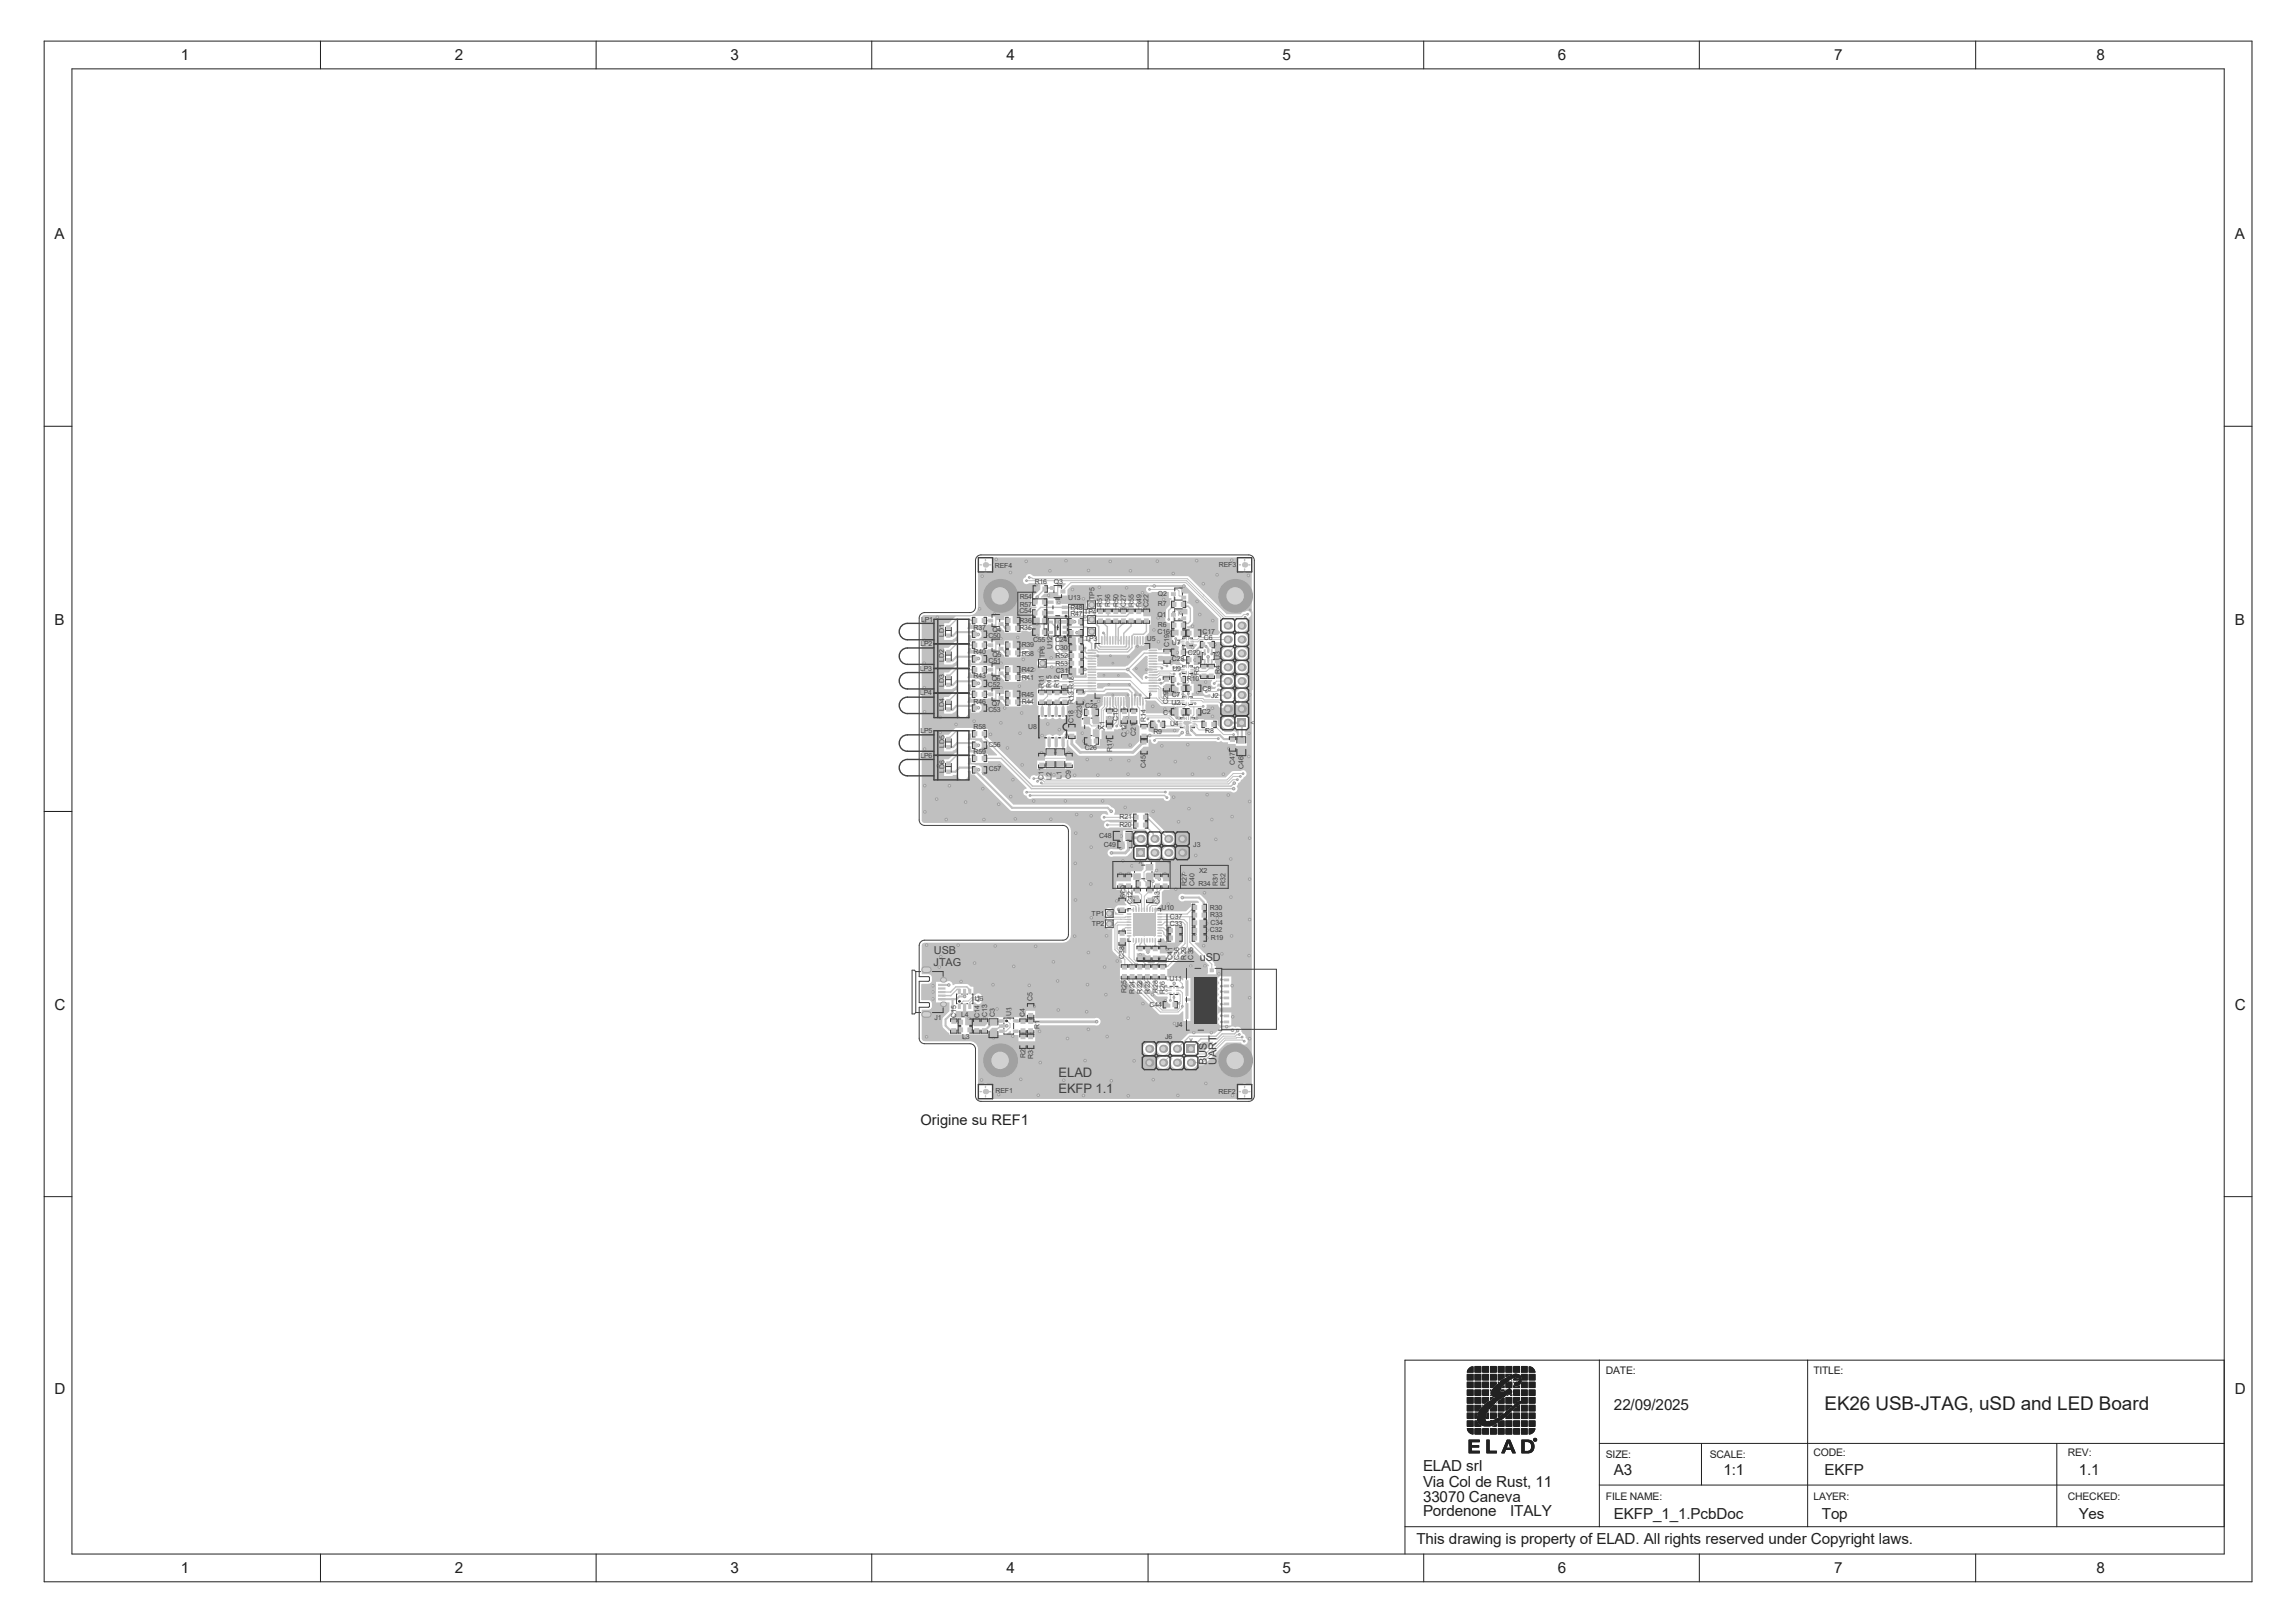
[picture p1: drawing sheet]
<svg xmlns="http://www.w3.org/2000/svg" width="420mm" height="297mm" viewBox="0 0 420 297" stroke-linecap="round" stroke-linejoin="round" font-family="sans-serif">
<defs><g id="words">
<text font-size="3.5" fill="#202020" x="333.8" y="258">EK26 USB-JTAG, uSD and LED Board</text>
<text font-size="3.1" fill="#404040" x="200.1" y="128.1" transform="rotate(-180 200.1 128.1)">.</text>
<g font-size="2.8" fill="#202020">
<text x="33.1" y="11">1</text>
<text x="83.2" y="11">2</text>
<text x="133.6" y="11">3</text>
<text x="184.1" y="11">4</text>
<text x="234.6" y="11">5</text>
<text x="285" y="11">6</text>
<text x="335.5" y="11">7</text>
<text x="383.5" y="11">8</text>
<text x="10" y="43.7">A</text>
<text x="408.8" y="43.7">A</text>
<text x="10" y="114.3">B</text>
<text x="408.8" y="114.3">B</text>
<text x="10" y="184.9">C</text>
<text x="408.8" y="184.9">C</text>
<text x="10" y="255">D</text>
<text x="295.2" y="258">22/09/2025</text>
<text x="408.8" y="255">D</text>
<text x="260.3" y="269.2">ELAD srl</text>
<text x="295.2" y="270">A3</text>
<text x="315.3" y="270">1:1</text>
<text x="333.8" y="270">EKFP</text>
<text x="380.2" y="270">1.1</text>
<text x="260.3" y="272">Via Col de Rust, 11</text>
<text x="260.3" y="274.8">33070 Caneva</text>
<text x="260.3" y="277.5">Pordenone</text>
<text x="276.2" y="277.5">ITALY</text>
<text x="295.2" y="278">EKFP_1_1.PcbDoc</text>
<text x="333.2" y="278">Top</text>
<text x="380.2" y="278">Yes</text>
<text x="33.1" y="287.8">1</text>
<text x="83.2" y="287.8">2</text>
<text x="133.6" y="287.8">3</text>
<text x="184.1" y="287.8">4</text>
<text x="234.6" y="287.8">5</text>
<text x="259.1" y="282.5">This drawing is property of ELAD. All rights reserved under Copyright laws.</text>
<text x="285" y="287.8">6</text>
<text x="335.5" y="287.8">7</text>
<text x="383.5" y="287.8">8</text>
</g>
<text font-size="2.7" fill="#202020" x="168.4" y="205.9">Origine su REF1</text>
<g font-size="2.4" fill="#404040">
<text x="193.6" y="197">ELAD</text>
<text x="193.6" y="199.9">EKFP 1.1</text>
</g>
<g font-size="2" fill="#404040">
<text x="170.8" y="176.7">JTAG</text>
<text x="170.8" y="174.6">USB</text>
<text x="219.5" y="175.9">uSD</text>
<text x="220.8" y="194.9" transform="rotate(-90 220.8 194.9)">BUS</text>
<text x="222.5" y="194.9" transform="rotate(-90 222.5 194.9)">UART</text>
</g>
<g font-size="1.9" fill="#202020">
<text x="293.8" y="251.5">DATE:</text>
<text x="331.7" y="251.5">TITLE:</text>
<text x="293.8" y="266.8">SIZE:</text>
<text x="312.8" y="266.8">SCALE:</text>
<text x="331.7" y="266.5">CODE:</text>
<text x="378.2" y="266.5">REV:</text>
<text x="293.8" y="274.5">FILE NAME:</text>
<text x="331.7" y="274.5">LAYER:</text>
<text x="378.2" y="274.5">CHECKED:</text>
</g>
<g font-size="1.3" fill="#404040">
<text x="182" y="103.9">REF4</text>
<text x="189.3" y="106.9">R16</text>
<text x="192.8" y="106.9">Q3</text>
<text x="223" y="103.8">REF3</text>
<text x="168.5" y="113.7">LP1</text>
<text x="186.5" y="112.2">C54</text>
<text x="186.5" y="111">R57</text>
<text x="186.5" y="109.7">R54</text>
<text x="195.4" y="109.7">U13</text>
<text x="195.8" y="112.8">R47</text>
<text x="195.8" y="111.7">R48</text>
<text x="198.3" y="112.4">TP4</text>
<text x="200.2" y="109.8" transform="rotate(-90 200.2 109.8)">TP5</text>
<text x="201.6" y="111.1" transform="rotate(-90 201.6 111.1)">R51</text>
<text x="203.1" y="111.2" transform="rotate(-90 203.1 111.2)">R56</text>
<text x="204.6" y="111.2" transform="rotate(-90 204.6 111.2)">R50</text>
<text x="205.9" y="111.1" transform="rotate(-90 205.9 111.1)">C27</text>
<text x="207.4" y="111.1" transform="rotate(-90 207.4 111.1)">R55</text>
<text x="208.8" y="111.1" transform="rotate(-90 208.8 111.1)">R49</text>
<text x="210.1" y="111.1" transform="rotate(-90 210.1 111.1)">C22</text>
<text x="211.7" y="113">Q1</text>
<text x="211.8" y="111">R7</text>
<text x="211.8" y="109.1">Q2</text>
<text x="168.4" y="118.2">LP2</text>
<text x="172.7" y="116.5" transform="rotate(-90 172.7 116.5)">LD1</text>
<text x="178.1" y="119.7">R40</text>
<text x="178.1" y="115.3">R37</text>
<text x="180.8" y="116.8">C50</text>
<text x="181.5" y="115.7">Q4</text>
<text x="186.5" y="114">R36</text>
<text x="186.5" y="115.3">R35</text>
<text x="186.9" y="118.5">R39</text>
<text x="186.9" y="120">R38</text>
<text x="189" y="117.4">C55</text>
<text x="192.5" y="118.8" transform="rotate(-90 192.5 118.8)">U12</text>
<text x="193" y="117.6">C24</text>
<text x="193" y="118.9">C30</text>
<text x="198.4" y="117.4">TP3</text>
<text x="209.8" y="117.4">U5</text>
<text x="211.8" y="116">C16</text>
<text x="211.8" y="114.8">R6</text>
<text x="213.9" y="118.5" transform="rotate(-90 213.9 118.5)">C19</text>
<text x="214.4" y="118.1">U7</text>
<text x="217.3" y="119.9">C20</text>
<text x="220" y="116">C17</text>
<text x="220.2" y="117.2">C6</text>
<text x="168.3" y="122.8">LP3</text>
<text x="172.7" y="125.6" transform="rotate(-90 172.7 125.6)">LD3</text>
<text x="172.7" y="121.2" transform="rotate(-90 172.7 121.2)">LD2</text>
<text x="178.1" y="124.2">R43</text>
<text x="180.7" y="125.8">C52</text>
<text x="180.8" y="121.3">C51</text>
<text x="181.4" y="124.7">Q6</text>
<text x="181.5" y="120.2">Q5</text>
<text x="186.9" y="123">R42</text>
<text x="186.9" y="124.4">R41</text>
<text x="190.9" y="125.9" transform="rotate(-90 190.9 125.9)">R11</text>
<text x="191.1" y="120.5" transform="rotate(-90 191.1 120.5)">TP6</text>
<text x="192.4" y="125.9" transform="rotate(-90 192.4 125.9)">R15</text>
<text x="193.1" y="121.9">R53</text>
<text x="193.1" y="120.4">R52</text>
<text x="193.1" y="123.2">C31</text>
<text x="193.8" y="125.9" transform="rotate(-90 193.8 125.9)">R12</text>
<text x="214.4" y="121">C28</text>
<text x="214.5" y="122.8">U9</text>
<text x="217.1" y="124.7">R10</text>
<text x="219.4" y="123.5" transform="rotate(-90 219.4 123.5)">R5</text>
<text x="219.9" y="121.2" transform="rotate(-90 219.9 121.2)">.</text>
<text x="223.2" y="123.4" transform="rotate(-90 223.2 123.4)">R4</text>
<text x="223.2" y="120.7" transform="rotate(-90 223.2 120.7)">U3</text>
<text x="168.3" y="127.2">LP4</text>
<text x="172.7" y="130.2" transform="rotate(-90 172.7 130.2)">LD4</text>
<text x="178.1" y="128.8">R46</text>
<text x="180.8" y="130.4">C53</text>
<text x="181.4" y="129.2">Q7</text>
<text x="186.9" y="127.6">R45</text>
<text x="186.9" y="128.9">R44</text>
<text x="196.4" y="128.9" transform="rotate(-90 196.4 128.9)">R13 R18</text>
<text x="197.9" y="131.4" transform="rotate(-90 197.9 131.4)">C23</text>
<text x="198.5" y="129.6">C25</text>
<text x="204.6" y="132" transform="rotate(-90 204.6 132)">C10</text>
<text x="212.8" y="130.8">C1</text>
<text x="213.7" y="128.9" transform="rotate(-90 213.7 128.9)">C29</text>
<text x="214.3" y="128.9">U2</text>
<text x="214.3" y="127.6">C7</text>
<text x="219.8" y="130.7">C2</text>
<text x="220" y="126.4">C8</text>
<text x="221.6" y="127.8">J2</text>
<text x="168.4" y="134.2">LP5</text>
<text x="172.8" y="137" transform="rotate(-90 172.8 137)">LD5</text>
<text x="178.1" y="133.4">R58</text>
<text x="180.8" y="136.7">C56</text>
<text x="188.1" y="133.4">U8</text>
<text x="196.4" y="132.3" transform="rotate(-90 196.4 132.3)">C18</text>
<text x="198.4" y="137.3">C26</text>
<text x="202.1" y="133.6" transform="rotate(-90 202.1 133.6)">X1</text>
<text x="203.4" y="137.6" transform="rotate(-90 203.4 137.6)">R17</text>
<text x="206.1" y="134.8" transform="rotate(-90 206.1 134.8)">C12</text>
<text x="207.8" y="134.7" transform="rotate(-90 207.8 134.7)">C21</text>
<text x="209.6" y="132.2" transform="rotate(-90 209.6 132.2)">R14</text>
<text x="211" y="134.3">R9</text>
<text x="214" y="132.8">U4</text>
<text x="220.5" y="134.2">R8</text>
<text x="168.4" y="138.6">LP6</text>
<text x="172.8" y="141.5" transform="rotate(-90 172.8 141.5)">LD6</text>
<text x="178.1" y="138">R59</text>
<text x="180.9" y="141.2">C57</text>
<text x="190.9" y="142.7" transform="rotate(-90 190.9 142.7)">C11</text>
<text x="192.4" y="142.7" transform="rotate(-90 192.4 142.7)">L2</text>
<text x="194.2" y="142.6" transform="rotate(-90 194.2 142.6)">L1</text>
<text x="195.9" y="142.5" transform="rotate(-90 195.9 142.5)">C9</text>
<text x="209.6" y="140.6" transform="rotate(-90 209.6 140.6)">C45</text>
<text x="225.9" y="140" transform="rotate(-90 225.9 140)">C47</text>
<text x="227.5" y="140.8" transform="rotate(-90 227.5 140.8)">C46</text>
<text x="204.8" y="149.9">R21</text>
<text x="201.1" y="153.3">C48</text>
<text x="201.9" y="155">C49</text>
<text x="204.8" y="151.4">R20</text>
<text x="218.3" y="155.1">J3</text>
<text x="205" y="161.9" transform="rotate(90 205 161.9)">C39</text>
<text x="219.4" y="159.8">X2</text>
<text x="199.7" y="167.6">TP1</text>
<text x="207.2" y="165.4" transform="rotate(-90 207.2 165.4)">C42</text>
<text x="212.1" y="165.4" transform="rotate(-90 212.1 165.4)">C43</text>
<text x="212.5" y="166.5">U10</text>
<text x="217.1" y="162.1" transform="rotate(-90 217.1 162.1)">R27</text>
<text x="218.5" y="162.1" transform="rotate(-90 218.5 162.1)">C40</text>
<text x="219.2" y="162.1">R34</text>
<text x="221.3" y="166.5">R30</text>
<text x="221.4" y="167.9">R33</text>
<text x="222.8" y="162.1" transform="rotate(-90 222.8 162.1)">R31</text>
<text x="224.2" y="162.1" transform="rotate(-90 224.2 162.1)">R32</text>
<text x="199.7" y="169.5">TP2</text>
<text x="214" y="168.2">C37</text>
<text x="214" y="169.4">C33</text>
<text x="221.3" y="170.6">C32</text>
<text x="221.4" y="169.2">C34</text>
<text x="221.5" y="172.1">R19</text>
<text x="205.7" y="175.6" transform="rotate(-90 205.7 175.6)">C38</text>
<text x="214" y="179.5">U11</text>
<text x="214.5" y="175.6" transform="rotate(-90 214.5 175.6)">C41</text>
<text x="215.7" y="175.6" transform="rotate(-90 215.7 175.6)">C36</text>
<text x="217" y="175.6" transform="rotate(-90 217 175.6)">R29</text>
<text x="218.2" y="175.6" transform="rotate(-90 218.2 175.6)">C35</text>
<text x="178.3" y="183.2">U6</text>
<text x="188.9" y="183.3" transform="rotate(-90 188.9 183.3)">C5</text>
<text x="206.1" y="181.7" transform="rotate(-90 206.1 181.7)">R25</text>
<text x="207.5" y="181.8" transform="rotate(-90 207.5 181.8)">R24</text>
<text x="208.9" y="181.8" transform="rotate(-90 208.9 181.8)">R22</text>
<text x="210.3" y="184.3">C44</text>
<text x="210.4" y="181.8" transform="rotate(-90 210.4 181.8)">R23</text>
<text x="211.8" y="181.8" transform="rotate(-90 211.8 181.8)">R28</text>
<text x="213.1" y="181.9" transform="rotate(-90 213.1 181.9)">R26</text>
<text x="170.9" y="186.7">J1</text>
<text x="174.9" y="186.3" transform="rotate(-90 174.9 186.3)">C15</text>
<text x="175.8" y="186.2">L4</text>
<text x="176" y="190.2">L3</text>
<text x="179.2" y="186.3" transform="rotate(-90 179.2 186.3)">C14</text>
<text x="180.6" y="186.2" transform="rotate(-90 180.6 186.2)">C13</text>
<text x="182" y="186.1" transform="rotate(-90 182 186.1)">C3</text>
<text x="185" y="186" transform="rotate(-90 185 186)">U1</text>
<text x="187.5" y="186.1" transform="rotate(-90 187.5 186.1)">C4</text>
<text x="190.1" y="188.3" transform="rotate(-90 190.1 188.3)">R1</text>
<text x="213.1" y="190.2">J6</text>
<text x="215" y="188">J4</text>
<text x="187.6" y="193.6" transform="rotate(-90 187.6 193.6)">R2</text>
<text x="189" y="193.8" transform="rotate(-90 189 193.8)">R3</text>
<text x="182.1" y="200.1">REF1</text>
<text x="222.9" y="200.2">REF2</text>
</g>
<g font-size="1.2" fill="#404040">
<text x="228.8" y="132.7">&lt;</text>
<text x="209" y="158" transform="rotate(-90 209 158)">&gt;</text>
<text x="206" y="166.5" transform="rotate(-90 206 166.5)">.</text>
<text x="217.5" y="189.9" transform="rotate(90 217.5 189.9)">&gt;</text>
</g>
<g font-size=".4" fill="#404040">
<text x="216.7" y="118.4" transform="rotate(-180 216.7 118.4)">.</text>
<text x="216.7" y="123.5" transform="rotate(-180 216.7 123.5)">.</text>
<text x="216.7" y="129.2" transform="rotate(-180 216.7 129.2)">.</text>
<text x="218.2" y="131.1">.</text>
</g>
<text font-size=".2" fill="#404040" x="215.8" y="182" transform="rotate(90 215.8 182)">.</text>
</g></defs>
<path d="M178.7 101.8l.7-.2h49a1 1 0 0 1 1 1v98a1 1 0 0 1-1 1h-49a1 1 0 0 1-1-1v-8.6a1 1 0 0 0-1-1h-8.3a1 1 0 0 1-1-1v-5.7h1.7l.2-.2v-.4l-.2-.2h-1.7v-3.9h1.7l.2-.2v-.5l-.2-.2h-1.7v-5.6a1 1 0 0 1 1-1h25.3a1 1 0 0 0 1-1v-19a1 1 0 0 0-1-1h-25.3a1 1 0 0 1-1-1v-37a1 1 0 0 1 1-1h8.3a1 1 0 0 0 1-1v-8.5z" fill="none" stroke="#404040" stroke-width=".18"/>
<g fill="#d2d2d2">
<circle cx="174.9" cy="132.6" r=".15"/>
<circle cx="184.3" cy="136.9" r=".15"/>
<circle cx="186.6" cy="134.2" r=".15"/>
<circle cx="183.1" cy="132.3" r=".15"/>
<circle cx="181.2" cy="134.4" r=".15"/>
<circle cx="184.9" cy="145.8" r=".15"/>
<circle cx="185.3" cy="142.7" r=".15"/>
<circle cx="182.8" cy="140.2" r=".15"/>
<circle cx="179" cy="140.9" r=".15"/>
<circle cx="179" cy="136.4" r=".15"/>
<circle cx="180" cy="141.6" r=".15"/>
<circle cx="179.9" cy="137" r=".15"/>
<circle cx="211.1" cy="107.2" r=".15"/>
<circle cx="171.6" cy="140.1" r=".15"/>
<circle cx="172" cy="134.1" r=".15"/>
<circle cx="217.5" cy="148" r=".15"/>
<circle cx="224.7" cy="145.5" r=".15"/>
<circle cx="223.8" cy="141.7" r=".15"/>
<circle cx="218.1" cy="141.7" r=".15"/>
<circle cx="227.4" cy="141.6" r=".08"/>
<circle cx="189.1" cy="142.5" r=".08"/>
<circle cx="189.8" cy="143" r=".08"/>
<circle cx="226.9" cy="142.1" r=".08"/>
<circle cx="190.5" cy="143.3" r=".08"/>
<circle cx="226.3" cy="142.7" r=".08"/>
<circle cx="179.8" cy="144.3" r=".15"/>
<circle cx="173.7" cy="143.8" r=".15"/>
<circle cx="171.3" cy="146.2" r=".15"/>
<circle cx="176.6" cy="146.8" r=".15"/>
<circle cx="182.7" cy="147.2" r=".15"/>
<circle cx="169.1" cy="137.1" r=".15"/>
<circle cx="169.2" cy="143.8" r=".15"/>
<circle cx="180" cy="150" r=".15"/>
<circle cx="173.1" cy="150" r=".15"/>
<circle cx="169.2" cy="148.6" r=".15"/>
<circle cx="189.1" cy="146.6" r=".15"/>
<circle cx="203.9" cy="109.6" r=".15"/>
<circle cx="196.2" cy="107.9" r=".15"/>
<circle cx="190.7" cy="124.4" r=".15"/>
<circle cx="195.5" cy="119.9" r=".15"/>
<circle cx="197" cy="115.8" r=".15"/>
<circle cx="196.6" cy="113.8" r=".15"/>
<circle cx="198.5" cy="112.9" r=".15"/>
<circle cx="198.5" cy="122.5" r=".15"/>
<circle cx="189.7" cy="109.3" r=".15"/>
<circle cx="195.4" cy="115.7" r=".15"/>
<circle cx="193.7" cy="110.2" r=".15"/>
<circle cx="193.8" cy="113.8" r=".15"/>
<circle cx="205.5" cy="114" r=".08"/>
<circle cx="225.8" cy="143.3" r=".15"/>
<circle cx="225.7" cy="144.3" r=".15"/>
<circle cx="227.6" cy="190.5" r=".08"/>
<circle cx="227.2" cy="189.8" r=".08"/>
<circle cx="226.7" cy="189.3" r=".08"/>
<circle cx="226.4" cy="188.6" r=".15"/>
<circle cx="225.5" cy="188.5" r=".15"/>
<circle cx="228.7" cy="111.6" r=".08"/>
<circle cx="220.5" cy="124.8" r=".15"/>
<circle cx="214.9" cy="133.7" r=".15"/>
<circle cx="221.8" cy="131.1" r=".15"/>
<circle cx="221.8" cy="129.6" r=".15"/>
<circle cx="228.6" cy="127.2" r=".15"/>
<circle cx="228.4" cy="105.3" r=".15"/>
<circle cx="220.1" cy="106.8" r=".15"/>
<circle cx="219.5" cy="112.5" r=".15"/>
<circle cx="218.1" cy="114.6" r=".15"/>
<circle cx="219" cy="110.1" r=".15"/>
<circle cx="221.8" cy="113.6" r=".15"/>
<circle cx="212.9" cy="109.7" r=".15"/>
<circle cx="211.8" cy="113.1" r=".15"/>
<circle cx="211.9" cy="117.4" r=".15"/>
<circle cx="211.1" cy="115.3" r=".15"/>
<circle cx="209" cy="108.5" r=".15"/>
<circle cx="198.2" cy="109.6" r=".15"/>
<circle cx="206.1" cy="107.6" r=".15"/>
<circle cx="201.1" cy="107.5" r=".15"/>
<circle cx="213.1" cy="129.8" r=".15"/>
<circle cx="210.9" cy="129.3" r=".15"/>
<circle cx="196.8" cy="130.2" r=".15"/>
<circle cx="193.8" cy="133.5" r=".15"/>
<circle cx="190.1" cy="119.1" r=".15"/>
<circle cx="186.2" cy="116.7" r=".15"/>
<circle cx="187.2" cy="120.7" r=".15"/>
<circle cx="186.5" cy="125.6" r=".15"/>
<circle cx="186.9" cy="130.5" r=".15"/>
<circle cx="189.7" cy="116.3" r=".15"/>
<circle cx="186.4" cy="112.2" r=".15"/>
<circle cx="189.7" cy="114.2" r=".15"/>
<circle cx="189.5" cy="107.1" r=".15"/>
<circle cx="184.8" cy="104.8" r=".15"/>
<circle cx="192.1" cy="104.5" r=".15"/>
<circle cx="199.1" cy="104.4" r=".15"/>
<circle cx="206.8" cy="104.5" r=".15"/>
<circle cx="214.6" cy="105" r=".15"/>
<circle cx="222.6" cy="105.2" r=".15"/>
<circle cx="218.9" cy="102.6" r=".15"/>
<circle cx="225.3" cy="102.5" r=".15"/>
<circle cx="211.7" cy="102.7" r=".15"/>
<circle cx="203.1" cy="102.7" r=".15"/>
<circle cx="195" cy="102.6" r=".15"/>
<circle cx="187.7" cy="102.7" r=".15"/>
<circle cx="179.2" cy="111.4" r=".15"/>
<circle cx="182.2" cy="102.4" r=".15"/>
<circle cx="179.7" cy="105.4" r=".15"/>
<circle cx="205.4" cy="157.6" r=".15"/>
<circle cx="199.6" cy="168" r=".15"/>
<circle cx="199.5" cy="161.8" r=".15"/>
<circle cx="199.6" cy="155" r=".15"/>
<circle cx="199.6" cy="149.3" r=".15"/>
<circle cx="196.9" cy="149" r=".15"/>
<circle cx="194.9" cy="146.6" r=".15"/>
<circle cx="198.9" cy="139" r=".15"/>
<circle cx="200.8" cy="141.9" r=".15"/>
<circle cx="196.6" cy="141.9" r=".15"/>
<circle cx="203.2" cy="139" r=".15"/>
<circle cx="203.4" cy="136.3" r=".15"/>
<circle cx="206.3" cy="134" r=".15"/>
<circle cx="206.7" cy="136.4" r=".15"/>
<circle cx="206.5" cy="139.2" r=".15"/>
<circle cx="206.3" cy="141.7" r=".15"/>
<circle cx="201.7" cy="146.6" r=".15"/>
<circle cx="210.9" cy="148.5" r=".15"/>
<circle cx="205.8" cy="147.8" r=".15"/>
<circle cx="212" cy="141.7" r=".15"/>
<circle cx="215" cy="139.4" r=".15"/>
<circle cx="212.5" cy="136.5" r=".15"/>
<circle cx="215.6" cy="150.4" r=".15"/>
<circle cx="214.7" cy="145.9" r=".15"/>
<circle cx="221.7" cy="150" r=".15"/>
<circle cx="217.3" cy="136.3" r=".15"/>
<circle cx="221.2" cy="138.7" r=".15"/>
<circle cx="220.8" cy="145.4" r=".15"/>
<circle cx="228.5" cy="134.2" r=".15"/>
<circle cx="228.4" cy="138.4" r=".15"/>
<circle cx="213.9" cy="157.7" r=".15"/>
<circle cx="216.5" cy="159.8" r=".15"/>
<circle cx="218.7" cy="156.5" r=".15"/>
<circle cx="220.3" cy="163.4" r=".15"/>
<circle cx="222.4" cy="153.6" r=".15"/>
<circle cx="222.2" cy="160.7" r=".15"/>
<circle cx="225.4" cy="149.4" r=".15"/>
<circle cx="225.1" cy="157.2" r=".15"/>
<circle cx="228.6" cy="146.7" r=".15"/>
<circle cx="228.6" cy="153.4" r=".15"/>
<circle cx="222.7" cy="168" r=".15"/>
<circle cx="220.2" cy="173.1" r=".15"/>
<circle cx="223.5" cy="174.6" r=".15"/>
<circle cx="225.2" cy="164.2" r=".15"/>
<circle cx="225.3" cy="171.3" r=".15"/>
<circle cx="225.4" cy="180.4" r=".15"/>
<circle cx="225.5" cy="186.1" r=".15"/>
<circle cx="228.6" cy="160.9" r=".15"/>
<circle cx="228.6" cy="168.3" r=".15"/>
<circle cx="228.5" cy="174.9" r=".15"/>
<circle cx="228.6" cy="182.6" r=".15"/>
<circle cx="228.6" cy="190.1" r=".15"/>
<circle cx="182.4" cy="184.6" r=".15"/>
<circle cx="187" cy="185.7" r=".15"/>
<circle cx="179.8" cy="184.2" r=".15"/>
<circle cx="198.9" cy="180.2" r=".15"/>
<circle cx="193.6" cy="184.8" r=".15"/>
<circle cx="193.5" cy="179.5" r=".15"/>
<circle cx="198.8" cy="185.1" r=".15"/>
<circle cx="199.1" cy="174.3" r=".15"/>
<circle cx="202" cy="177" r=".15"/>
<circle cx="206" cy="180.4" r=".15"/>
<circle cx="202.3" cy="182" r=".15"/>
<circle cx="209.1" cy="183.7" r=".15"/>
<circle cx="210.8" cy="182" r=".15"/>
<circle cx="208.6" cy="179.8" r=".15"/>
<circle cx="206.4" cy="186.3" r=".15"/>
<circle cx="199.1" cy="188.4" r=".15"/>
<circle cx="190.2" cy="188.7" r=".15"/>
<circle cx="195.3" cy="190.1" r=".15"/>
<circle cx="202.5" cy="189.7" r=".15"/>
<circle cx="219.9" cy="191.4" r=".15"/>
<circle cx="207.5" cy="194.1" r=".15"/>
<circle cx="198.5" cy="194.1" r=".15"/>
<circle cx="190.3" cy="194.5" r=".15"/>
<circle cx="186.7" cy="197.5" r=".15"/>
<circle cx="194.6" cy="197.7" r=".15"/>
<circle cx="203.3" cy="197.8" r=".15"/>
<circle cx="211" cy="197.6" r=".15"/>
<circle cx="220.6" cy="198.3" r=".15"/>
<circle cx="225.4" cy="200.5" r=".15"/>
<circle cx="215.5" cy="200.5" r=".15"/>
<circle cx="206.4" cy="200.5" r=".15"/>
<circle cx="198.2" cy="200.5" r=".15"/>
<circle cx="189.9" cy="200.4" r=".15"/>
<circle cx="182.7" cy="200.3" r=".15"/>
<circle cx="179.5" cy="197.6" r=".15"/>
<circle cx="176.4" cy="190" r=".15"/>
<circle cx="169.5" cy="189.7" r=".15"/>
<circle cx="175.8" cy="179.6" r=".15"/>
<circle cx="181.7" cy="180.2" r=".15"/>
<circle cx="188.3" cy="180.3" r=".15"/>
<circle cx="172.1" cy="175.1" r=".15"/>
<circle cx="178.3" cy="176.2" r=".15"/>
<circle cx="185.4" cy="176.8" r=".15"/>
<circle cx="192.7" cy="176" r=".15"/>
<circle cx="175.3" cy="173" r=".15"/>
<circle cx="169.5" cy="172.9" r=".15"/>
<circle cx="182.1" cy="173.1" r=".15"/>
<circle cx="189.4" cy="173.2" r=".15"/>
<circle cx="196.6" cy="171.3" r=".15"/>
<circle cx="196.7" cy="164.7" r=".15"/>
<circle cx="196.7" cy="158" r=".15"/>
<circle cx="196.8" cy="152.5" r=".15"/>
<circle cx="192.2" cy="149.9" r=".15"/>
<circle cx="185.7" cy="149.9" r=".15"/>
<circle cx="187" cy="140" r=".15"/>
<circle cx="183.8" cy="129.6" r=".15"/>
<circle cx="178.2" cy="132" r=".15"/>
<circle cx="169.1" cy="125.9" r=".15"/>
<circle cx="169.1" cy="117.2" r=".15"/>
<circle cx="169.1" cy="121.4" r=".15"/>
<circle cx="169.1" cy="113.7" r=".15"/>
<circle cx="169.1" cy="130.3" r=".15"/>
<circle cx="172" cy="131.3" r=".15"/>
<circle cx="171.5" cy="113" r=".15"/>
<circle cx="203.3" cy="148.5" r=".15"/>
<circle cx="180.6" cy="129.6" r=".15"/>
<circle cx="179" cy="129.5" r=".15"/>
<circle cx="180.5" cy="125.1" r=".15"/>
<circle cx="179" cy="125" r=".15"/>
<circle cx="180.5" cy="120.6" r=".15"/>
<circle cx="179" cy="120.5" r=".15"/>
<circle cx="180.5" cy="116.1" r=".15"/>
<circle cx="178.9" cy="116.1" r=".15"/>
<circle cx="210.9" cy="161.3" r=".15"/>
<circle cx="205.1" cy="153" r=".15"/>
<circle cx="205" cy="155.3" r=".15"/>
<circle cx="224.8" cy="137" r=".15"/>
<circle cx="227" cy="138.3" r=".15"/>
<circle cx="209.2" cy="138" r=".15"/>
<circle cx="211.2" cy="135.5" r=".08"/>
<circle cx="217.2" cy="134" r=".15"/>
<circle cx="218.2" cy="118.5" r=".15"/>
<circle cx="203.3" cy="156.1" r=".15"/>
<circle cx="214.4" cy="120.9" r=".15"/>
<circle cx="216.4" cy="120.8" r=".15"/>
<circle cx="213.3" cy="126.5" r=".15"/>
<circle cx="217.4" cy="116.3" r=".08"/>
<circle cx="195.4" cy="118.6" r=".15"/>
<circle cx="195.3" cy="117.1" r=".15"/>
<circle cx="226.5" cy="115.8" r=".08"/>
<circle cx="220.7" cy="126.6" r=".08"/>
<circle cx="222.9" cy="126.2" r=".08"/>
<circle cx="222.1" cy="127.3" r=".08"/>
<circle cx="222.1" cy="125.1" r=".08"/>
<circle cx="221.7" cy="119.7" r=".08"/>
<circle cx="226.5" cy="128.5" r=".08"/>
<circle cx="223.5" cy="129" r=".08"/>
<circle cx="228.2" cy="112.4" r=".08"/>
<circle cx="188.3" cy="105.7" r=".08"/>
<circle cx="188.3" cy="115" r=".08"/>
<circle cx="187.7" cy="119.4" r=".08"/>
<circle cx="187.8" cy="106.3" r=".08"/>
<circle cx="227.8" cy="113" r=".08"/>
<circle cx="222.9" cy="135.2" r=".08"/>
<circle cx="225.6" cy="134.4" r=".08"/>
<circle cx="220.4" cy="115.9" r=".15"/>
<circle cx="214.7" cy="112.1" r=".08"/>
<circle cx="216.5" cy="115.1" r=".15"/>
<circle cx="219.7" cy="130.3" r=".15"/>
<circle cx="221" cy="120.2" r=".15"/>
<circle cx="205" cy="132.8" r=".08"/>
<circle cx="195.1" cy="134.5" r=".15"/>
<circle cx="198.2" cy="128.3" r=".15"/>
<circle cx="198.2" cy="126.8" r=".15"/>
<circle cx="218.6" cy="171" r=".15"/>
<circle cx="213.6" cy="171.6" r=".15"/>
<circle cx="213.6" cy="170.2" r=".15"/>
<circle cx="204.6" cy="166.4" r=".15"/>
<circle cx="205.2" cy="173" r=".15"/>
<circle cx="205.5" cy="170.2" r=".15"/>
<circle cx="210" cy="174.2" r=".15"/>
<circle cx="210.2" cy="175.9" r=".15"/>
<circle cx="213.2" cy="183.2" r=".15"/>
<circle cx="177.3" cy="186.4" r=".15"/>
<circle cx="178.7" cy="186.4" r=".15"/>
<circle cx="175.2" cy="187" r=".15"/>
<circle cx="202" cy="149.6" r=".08"/>
<circle cx="202.6" cy="151" r=".08"/>
<circle cx="210.3" cy="134.6" r=".15"/>
<circle cx="200.6" cy="187" r=".15"/>
<circle cx="181.9" cy="112.4" r=".15"/>
<circle cx="186.6" cy="113.6" r=".15"/>
<circle cx="183.1" cy="116.9" r=".15"/>
<circle cx="186.6" cy="118.1" r=".15"/>
<circle cx="183.1" cy="121.4" r=".15"/>
<circle cx="186.6" cy="122.6" r=".15"/>
<circle cx="186.6" cy="127.1" r=".15"/>
<circle cx="183.1" cy="125.9" r=".15"/>
<circle cx="188.5" cy="128.4" r=".08"/>
<circle cx="188.4" cy="145.6" r=".08"/>
<circle cx="213.5" cy="146" r=".08"/>
<circle cx="187.9" cy="123.9" r=".08"/>
<circle cx="187.8" cy="145" r=".08"/>
<circle cx="213.2" cy="145" r=".08"/>
<circle cx="216.3" cy="134.1" r=".15"/>
<circle cx="204.3" cy="132.9" r=".08"/>
<circle cx="179" cy="183.1" r=".08"/>
<circle cx="179" cy="182.4" r=".08"/>
<circle cx="213.7" cy="165.4" r=".15"/>
<circle cx="215.1" cy="162.7" r=".15"/>
<circle cx="216.3" cy="164.3" r=".15"/>
<circle cx="209.3" cy="167.4" r=".08"/>
<circle cx="212" cy="166.4" r=".15"/>
<circle cx="220.7" cy="168.9" r=".15"/>
<circle cx="220.8" cy="170.2" r=".15"/>
<circle cx="220.8" cy="171.6" r=".15"/>
<circle cx="208.6" cy="174.7" r=".15"/>
<circle cx="212" cy="175.2" r=".15"/>
<circle cx="213.4" cy="173.7" r=".15"/>
<circle cx="211.3" cy="173.1" r=".08"/>
<circle cx="207.1" cy="158.5" r=".15"/>
<circle cx="213.1" cy="159.9" r=".15"/>
<circle cx="212.1" cy="160.9" r=".15"/>
<circle cx="211.6" cy="159.3" r=".15"/>
<circle cx="206.4" cy="159.9" r=".15"/>
<circle cx="211" cy="164.3" r=".15"/>
<circle cx="207.4" cy="164.4" r=".15"/>
<circle cx="204.3" cy="164.9" r=".15"/>
<circle cx="202.4" cy="171.3" r=".15"/>
<circle cx="211.2" cy="167.4" r=".08"/>
<circle cx="205" cy="159.9" r=".15"/>
<circle cx="204.4" cy="175.9" r=".15"/>
<circle cx="208.3" cy="168.2" r=".08"/>
<circle cx="208.3" cy="170.2" r=".08"/>
<circle cx="207.5" cy="171.1" r=".08"/>
<circle cx="211.2" cy="171.1" r=".08"/>
<circle cx="207.5" cy="167.4" r=".08"/>
<circle cx="208.3" cy="169.2" r=".08"/>
<circle cx="207.5" cy="169.3" r=".08"/>
<circle cx="210.3" cy="168.3" r=".08"/>
<circle cx="211.2" cy="169.3" r=".08"/>
<circle cx="210.3" cy="169.3" r=".08"/>
<circle cx="210.3" cy="170.3" r=".08"/>
<circle cx="209.4" cy="168.3" r=".08"/>
<circle cx="209.3" cy="169.2" r=".08"/>
<circle cx="209.3" cy="170.3" r=".08"/>
<circle cx="209.3" cy="171.1" r=".08"/>
<circle cx="213.5" cy="121.9" r=".08"/>
<circle cx="203.6" cy="121.4" r=".08"/>
<circle cx="212.5" cy="122.3" r=".08"/>
<circle cx="214.8" cy="122.2" r=".08"/>
<circle cx="207.9" cy="122.3" r=".08"/>
<circle cx="206.3" cy="122.5" r=".15"/>
<circle cx="209.7" cy="122.5" r=".08"/>
<circle cx="214.8" cy="123.4" r=".08"/>
<circle cx="201.9" cy="123.6" r=".08"/>
<circle cx="204.6" cy="123.6" r=".08"/>
<circle cx="209.7" cy="124" r=".08"/>
<circle cx="212.1" cy="124.4" r=".08"/>
<circle cx="215.5" cy="125.2" r=".08"/>
<circle cx="220.1" cy="129.3" r=".08"/>
<circle cx="219.6" cy="123.7" r=".08"/>
<circle cx="219.1" cy="126.7" r=".15"/>
<circle cx="218.6" cy="120.8" r=".15"/>
<circle cx="218.6" cy="128.7" r=".08"/>
<circle cx="218" cy="123.4" r=".08"/>
<circle cx="217.4" cy="127" r=".08"/>
<circle cx="217.3" cy="130.8" r=".08"/>
<circle cx="216.4" cy="127.1" r=".08"/>
<circle cx="215.9" cy="123.4" r=".08"/>
<circle cx="215.8" cy="128.8" r=".08"/>
<circle cx="214.8" cy="129.6" r=".15"/>
<circle cx="212.4" cy="125" r=".08"/>
<circle cx="202.8" cy="125.2" r=".08"/>
<circle cx="206.6" cy="125.3" r=".08"/>
<circle cx="214.8" cy="126.6" r=".15"/>
<circle cx="210.4" cy="127.1" r=".08"/>
<circle cx="206.4" cy="127.2" r=".08"/>
<circle cx="208.6" cy="127.2" r=".08"/>
<circle cx="203.6" cy="127.2" r=".08"/>
<circle cx="207.6" cy="127.2" r=".08"/>
<circle cx="215.1" cy="128.8" r=".08"/>
<circle cx="201" cy="128.3" r=".15"/>
<circle cx="216.3" cy="130.8" r=".08"/>
<circle cx="215.3" cy="131.4" r=".08"/>
<circle cx="219" cy="131.4" r=".08"/>
<circle cx="210" cy="131.6" r=".08"/>
<circle cx="212" cy="132" r=".08"/>
<circle cx="210.4" cy="132.5" r=".15"/>
<circle cx="220.7" cy="133.6" r=".08"/>
<circle cx="218" cy="133.7" r=".08"/>
<circle cx="189.2" cy="184.2" r=".15"/>
<circle cx="188.5" cy="186.3" r=".15"/>
<circle cx="211.2" cy="133.1" r=".15"/>
<circle cx="207.4" cy="132.4" r=".15"/>
<circle cx="185.3" cy="189.6" r=".15"/>
<circle cx="184.8" cy="184.6" r=".15"/>
<circle cx="184.2" cy="187.7" r=".15"/>
<circle cx="181.7" cy="189.9" r=".15"/>
<circle cx="180.1" cy="186.4" r=".15"/>
<circle cx="205.7" cy="129.7" r=".08"/>
<circle cx="203" cy="129.7" r=".08"/>
<circle cx="206.2" cy="131.4" r=".15"/>
<circle cx="203" cy="131.3" r=".15"/>
<circle cx="176.4" cy="182.4" r=".15"/>
<circle cx="203" cy="135.2" r=".15"/>
<circle cx="173.6" cy="180.3" r=".15"/>
<circle cx="215.1" cy="116.9" r=".08"/>
<circle cx="214.2" cy="115.8" r=".15"/>
<circle cx="220.6" cy="118.3" r=".08"/>
<circle cx="220.4" cy="119.7" r=".08"/>
<circle cx="215.7" cy="117.7" r=".08"/>
<circle cx="206.4" cy="120.2" r=".08"/>
<circle cx="216.4" cy="118.3" r=".08"/>
<circle cx="215.4" cy="119.4" r=".15"/>
<circle cx="209.5" cy="111.4" r=".15"/>
<circle cx="213.8" cy="113.4" r=".08"/>
<circle cx="215.7" cy="113.4" r=".08"/>
<circle cx="216" cy="112.2" r=".15"/>
<circle cx="210.3" cy="107.9" r=".08"/>
<circle cx="208.1" cy="118.3" r=".08"/>
<circle cx="205.5" cy="111.4" r=".15"/>
<circle cx="191.8" cy="108.9" r=".15"/>
<circle cx="201.8" cy="115.8" r=".08"/>
<circle cx="203.1" cy="120" r=".08"/>
<circle cx="200.8" cy="120" r=".08"/>
<circle cx="170.6" cy="180.4" r=".15"/>
<circle cx="170.6" cy="181.5" r=".15"/>
<circle cx="170.6" cy="182.8" r=".15"/>
<circle cx="188.5" cy="192" r=".15"/>
<circle cx="187.1" cy="192" r=".15"/>
<circle cx="216.6" cy="107.2" r=".15"/>
<circle cx="222.2" cy="118" r=".15"/>
<circle cx="200.5" cy="131" r=".15"/>
<circle cx="171.8" cy="177" r=".15"/>
<circle cx="192.3" cy="120.4" r=".15"/>
<circle cx="195.5" cy="122.5" r=".15"/>
<circle cx="191.9" cy="124.8" r=".08"/>
<circle cx="194.7" cy="126.2" r=".15"/>
<circle cx="192" cy="129.1" r=".08"/>
<circle cx="191.7" cy="132.5" r=".15"/>
<circle cx="196.1" cy="132.5" r=".15"/>
<circle cx="198" cy="134.2" r=".15"/>
<circle cx="190.6" cy="134.6" r=".15"/>
<circle cx="198.2" cy="135.6" r=".15"/>
<circle cx="192.4" cy="122.1" r=".15"/>
<circle cx="189.1" cy="122.6" r=".15"/>
<circle cx="192.1" cy="117.1" r=".15"/>
<circle cx="190.5" cy="137.7" r=".15"/>
<circle cx="199.2" cy="117.3" r=".08"/>
<circle cx="198.5" cy="118.6" r=".08"/>
<circle cx="191.3" cy="139.9" r=".08"/>
<circle cx="195.5" cy="137.8" r=".15"/>
<circle cx="195" cy="139.9" r=".08"/>
<circle cx="192.8" cy="141.8" r=".15"/>
<circle cx="213.3" cy="180.5" r=".08"/>
<circle cx="213.4" cy="181.3" r=".08"/>
<circle cx="214.1" cy="183.1" r=".08"/>
<circle cx="214.7" cy="182.5" r=".08"/>
<circle cx="214.8" cy="180" r=".15"/>
<circle cx="214.8" cy="187.3" r=".15"/>
<circle cx="215.7" cy="183.6" r=".08"/>
<circle cx="216.3" cy="180.7" r=".08"/>
<circle cx="216.3" cy="184.2" r=".08"/>
<circle cx="217.8" cy="176.8" r=".15"/>
<circle cx="218.4" cy="188.9" r=".15"/>
<circle cx="220.4" cy="176.8" r=".15"/>
<circle cx="221.6" cy="189" r=".15"/>
<circle cx="223" cy="178.2" r=".15"/>
<circle cx="223.3" cy="182.6" r=".08"/>
<circle cx="223.4" cy="179.3" r=".08"/>
<circle cx="223.4" cy="180.5" r=".08"/>
<circle cx="223.4" cy="181.5" r=".08"/>
<circle cx="223.4" cy="183.8" r=".08"/>
<circle cx="223.4" cy="184.8" r=".08"/>
<circle cx="223.4" cy="185.9" r=".08"/>
<circle cx="223.4" cy="187" r=".08"/>
<circle cx="224.4" cy="187.9" r=".15"/>
</g>
<g fill="none" stroke="#202020" stroke-width=".18">
<path d="M8.1 7.5h403.8v282h-403.8zM13.2 12.6h393.7v271.8h-393.7zM58.6 7.5v5.1M109 7.5v5.1M159.5 7.5v5.1M210 7.5v5.1M260.4 7.5v5.1M310.8 7.5v5.1M361.4 7.5v5.1M8.1 78h5.1M406.9 78h5M191.7 113.1h3.5v3.3h-3.5z"/>
<path d="M193 114.8h1M193.5 114.3v1M8.1 148.5h5.1M8.1 219h5.1M406.9 219h5M268.4 258h1.1M268.4 257.5h1.1M268.4 259.2h1.1M268.4 259.3h1.1M268.4 259.4h1.1M268.4 259.5h1.1M268.4 259.6h1.1"/>
<path d="M268.4 259h1.1M268.4 259.1h1.1M268.4 258.8h1.1M268.4 258.9h1.1M268.4 258.6h1.1M268.4 258.7h1.1M268.4 258.2h1.1M268.4 258.1h1.1M268.4 257.9h1.1M268.4 257.8h1.1M268.4 257.7h1.1M268.4 257.6h1.1"/>
<path d="M268.4 257.4h1.1M268.4 257.3h1.1M268.4 257.2h1.1M268.4 256.2h1.1M268.4 256.3h1.1M268.4 256.4h1.1M268.4 256.5h1.1M268.4 256.6h1.1M268.4 256.8h1.1M268.4 256.7h1.1M268.4 256.1h1.1M268.4 256h1.1"/>
<path d="M268.4 255.9h1.1M268.4 255.8h1.1M268.4 255.7h1.1M268.4 255.4h1.1M268.4 254.3h1.1M268.4 254.4h1.1M268.4 254.5h1.1M268.4 254.6h1.1M268.4 254.7h1.1M268.4 254.8h1.1M268.4 254.9h1.1M268.4 255h1.1"/>
<path d="M268.4 255.1h1.1M268.4 255.2h1.1M268.4 255.3h1.1M268.4 252.9h1.1M268.4 253h1.1M268.4 253.1h1.1M268.4 253.2h1.1M268.4 253.3h1.1M268.4 253.4h1.1M268.4 253.5h1.1M268.4 253.6h1.1M268.4 253.7h1.1"/>
<path d="M268.4 253.8h1.1M268.4 253.9h1.1M268.4 252.6h1.1M268.4 252.3h1.1M268.4 252.4h1.1M268.4 252.5h1.1M268.4 252.2h1.1M268.4 252.1h1.1M268.4 251.5h1.1M268.4 251.6h1.1M268.4 251.7h1.1M268.4 251.8h1.1"/>
<path d="M268.4 251.9h1.1M268.4 252h1.1M268.4 251.1h1.1M268.4 251h1.1M268.4 250.9h1.1M268.5 250.8h1M268.5 250.7h1M268.6 250.6h.9M268.6 250.5h.9M268.7 250.5h.8M268.7 250.4h.8M268.8 250.4h.7"/>
<path d="M268.8 250.3h.7M268.9 250.3h.6M269 250.2h.5M269.1 250.2h.4M269.2 250.1h.3M269.8 258h.8M269.8 257.5h1.1M269.8 259.2h.3M269.8 259.3h.3M269.8 259.4h.3M269.8 259.5h.3M269.8 259.6h.3"/>
<path d="M269.8 259h.4M269.8 259h.3M269.8 259.1h.3M269.8 258.8h.4M269.8 258.9h.4M269.8 258.6h.5M269.8 258.7h.5M269.8 258.7h.4M269.8 258.2h.6M269.8 258h.7M269.8 258.1h.7M269.8 257.9h.8"/>
<path d="M269.8 257.8h.9M269.8 257.7h.9M269.8 257.6h1M269.8 257.7h1M269.8 257.6h1.1M269.8 257.4h1.1M269.8 257.3h1.1M269.8 257.2h1.1M269.8 256.2h1.1M269.8 256.3h1.1M269.8 256.4h1.1M269.8 256.5h1.1"/>
<path d="M269.8 256.6h1.1M269.8 256.8h1.1M269.8 256.7h1.1M269.8 256.1h1.1M269.8 256h1.1M269.8 255.9h1.1M269.8 255.8h1.1M269.8 255.7h1.1M269.8 255.4h1.1M269.8 254.3h1.1M269.8 254.4h1.1M269.8 254.5h1.1"/>
<path d="M269.8 254.6h1.1M269.8 254.7h1.1M269.8 254.8h1.1M269.8 254.9h1.1M269.8 255h1.1M269.8 255.1h1.1M269.8 255.2h1.1M269.8 255.3h1.1M269.8 252.9h1.1M269.8 253h1.1M269.8 253.1h1.1M269.8 253.2h1.1"/>
<path d="M269.8 253.3h1.1M269.8 253.4h1.1M269.8 253.5h1.1M269.8 253.6h1.1M269.8 253.7h1.1M269.8 253.8h1.1M269.8 253.9h1.1M269.8 252.6h1.1M269.8 252.3h1.1M269.8 252.4h1.1M269.8 252.5h1.1M269.8 252.2h1.1"/>
<path d="M269.8 252.1h1.1M269.8 251.5h1.1M269.8 251.6h1.1M269.8 251.7h1.1M269.8 251.8h1.1M269.8 251.9h1.1M269.8 252h1.1M269.8 250.1h1.1M269.8 250.2h1.1M269.8 250.3h1.1M269.8 250.4h1.1M269.8 250.5h1.1"/>
<path d="M269.8 250.6h1.1M269.8 250.7h1.1M269.8 250.8h1.1M269.8 250.9h1.1M269.8 251h1.1M269.8 251.1h1.1M270.2 259.5h1.5M270.2 259.6h1.5M270.2 259.4h1.5M270.2 259.7h1.5M270.2 259.4h1.6M270.2 259.8h1.5"/>
<path d="M270.3 259.3h1.5M270.3 259.8h1.4M270.3 259.2h1.5M270.3 259.9h1.4M270.3 259.1h1.5M270.3 260h1.4M270.3 259h1.5M270.4 258.9h1.4M270.4 258.8h1.4M270.4 258.7h1.4M270.5 258.6h1.3M270.5 258.6h1.4"/>
<path d="M270.5 258.5h1.4M270.5 258.4h1.5M270.6 258.4h1.5M270.6 258.3h1.5M270.6 258.2h1.6M270.7 258.1h1.5M270.7 258h1.5M270.8 258h1.4M270.8 257.9h1.4M270.8 257.9h1.5M270.9 257.8h1.6M270.9 257.8h1.7"/>
<path d="M271 257.7h1.6M271.1 257.6h1.5M271.1 257.6h1.6M271.2 257.5h1.5M271.2 257.2h.1M271.2 256.2h1.1M271.2 256.3h1.1M271.2 256.4h1M271.2 256.4h.9M271.2 256.5h.8M271.2 256.5h.7M271.2 256.6h.7"/>
<path d="M271.2 256.8h.4M271.2 256.6h.6M271.2 256.7h.5M271.2 256.1h1.1M271.2 256h1.1M271.2 255.9h1.1M271.2 255.8h1.1M271.2 255.7h1.1M271.2 255.4h1.1M271.2 254.3h1.1M271.2 254.4h1.1M271.2 254.5h1.1"/>
<path d="M271.2 254.6h1.1M271.2 254.7h1.1M271.2 254.8h1.1M271.2 254.9h1.1M271.2 255h1.1M271.2 255.1h1.1M271.2 255.2h1.1M271.2 255.3h1.1M271.2 252.9h1.1M271.2 253h1.1M271.2 253.1h1.1M271.2 253.2h1.1"/>
<path d="M271.2 253.3h1.1M271.2 253.4h1.1M271.2 253.5h1.1M271.2 253.6h1.1M271.2 253.7h1.1M271.2 253.8h1.1M271.2 253.9h1.1M271.2 252.6h1.1M271.2 252.3h1.1M271.2 252.4h1.1M271.2 252.5h1.1M271.2 252.2h1.1"/>
<path d="M271.2 252.1h1.1M271.2 251.5h1.1M271.2 251.6h1.1M271.2 251.7h1.1M271.2 251.8h1.1M271.2 251.9h1.1M271.2 252h1.1M271.2 250.1h1.1M271.2 250.2h1.1M271.2 250.3h1.1M271.2 250.4h1.1M271.2 250.5h1.1"/>
<path d="M271.2 250.6h1.1M271.2 250.7h1.1M271.2 250.8h1.1M271.2 250.9h1.1M271.2 251h1.1M271.2 251.1h1.1M271.3 257.4h1.5M271.3 257.4h1.6M271.4 257.3h1.5M271.4 257.3h1.6M271.5 257.2h1.5M271.6 257.1h1.5"/>
<path d="M271.7 257h1.5M271.7 256.9h1.6M271.8 256.9h1.6M271.8 256.8h1.6M271.9 259.6h.4M271.9 259.5h.4M271.9 256.8h1.5M271.9 259.4h.4M271.9 259.3h.4M272 259.3h.3M272 259.2h.3M272 256.7h1.4"/>
<path d="M272 259.1h.3M272 259h.3M272 258.9h.3M272 258.8h.3M272 258.7h.3M272 258.6h.3M272.1 258.6h.2M272.1 256.6h1.5M272.2 256.6h1.4M272.3 258.2h.1M272.3 256.5h1.3M272.4 256.5h1.2"/>
<path d="M272.5 256.4h1.1M272.6 256.4h1.2M272.6 258h1.1M272.6 259.2h1.1M272.6 259.3h1.1M272.6 259.4h1.1M272.6 259.5h1M272.6 259.5h.9M272.6 259.6h.9M272.6 259h1.1M272.6 259.1h1.1M272.6 258.8h1.1"/>
<path d="M272.6 258.9h1.1M272.6 258.6h1.1M272.6 258.7h1.1M272.6 258.2h1.1M272.6 258.1h1.1M272.6 256.1h.1M272.6 256h.2M272.6 255.9h.3M272.6 256h.3M272.6 255.8h.5M272.6 255.9h.4M272.6 255.7h.5"/>
<path d="M272.6 255.4h.1M272.6 254.3h.2M272.6 254.4h.1M272.6 254.5h.1M272.6 254.6h.1M272.6 255.3h.1M272.6 252.9h1.1M272.6 253h1.1M272.6 253.1h1.1M272.6 253.2h1.1M272.6 253.3h1.1M272.6 253.3h1"/>
<path d="M272.6 253.4h1M272.6 253.4h.9M272.6 253.5h.9M272.6 253.5h.8M272.6 253.6h.8M272.6 253.6h.7M272.6 253.7h.7M272.6 253.7h.6M272.6 253.8h.6M272.6 253.9h.5M272.6 252.6h1.1M272.6 252.3h1.1"/>
<path d="M272.6 252.4h1.1M272.6 252.5h1.1M272.6 252.2h1.1M272.6 252.1h1.1M272.6 251.5h1.1M272.6 251.6h1.1M272.6 251.7h1.1M272.6 251.8h1.1M272.6 251.9h1.1M272.6 252h1.1M272.6 250.1h1.1M272.6 250.2h1.1"/>
<path d="M272.6 250.3h1.1M272.6 250.4h1.1M272.6 250.5h1.1M272.6 250.6h1.1M272.6 250.7h1.1M272.6 250.8h1.1M272.6 250.9h1.1M272.6 251h1.1M272.6 251.1h1.1M272.7 257.9h1M272.7 256.3h1.1M272.7 260h.1"/>
<path d="M272.7 254.9h3.8M272.7 255h3.8M272.7 255.1h3.7M272.7 254.8h3.8M272.7 257.8h1M272.8 254.8h3.7M272.8 255.2h3.5M272.8 256.3h1.2M272.8 254.7h1.7M272.8 257.8h.9M272.8 255.2h2.7M272.8 254.7h1.6"/>
<path d="M272.8 257.7h.9M272.8 255.3h2.7M272.8 254.6h1.6M272.8 256.2h1.2M272.8 257.6h.9M272.9 254.5h1.4M272.9 255.4h1M272.9 257.6h.8M272.9 254.4h1.4M272.9 256.2h1.2M272.9 255.4h.9M273 257.5h.7"/>
<path d="M273 256.1h1.2M273 254.3h1.4M273 255.5h.8M273 254.3h1.5M273.1 257.4h.6M273.1 254.2h1.4M273.1 256h1.3M273.1 255.5h.7M273.1 260h1.2M273.2 257.3h.5M273.2 256h1.3M273.2 254.1h1.3"/>
<path d="M273.2 255.9h1.4M273.2 257.2h.5M273.2 259.9h1.2M273.2 254h1.3M273.3 255.6h.4M273.3 257.2h.4M273.3 254h1.3M273.3 255.9h1.4M273.3 253.9h1.3M273.4 255.8h1.3M273.4 259.9h1.1M273.4 253.8h1.2"/>
<path d="M273.5 253.7h1.2M273.5 255.8h1.2M273.5 259.8h1.1M273.6 253.6h1.2M273.6 259.8h1.1M273.6 255.7h1.2M273.6 259.7h1.2M273.7 253.5h1.2M273.7 259.7h1.1M273.7 256.8h.1M273.8 255.7h1M273.8 259.6h1.1"/>
<path d="M273.8 253.4h1.2M273.9 253.4h1.2M273.9 255.6h1M273.9 255.4h1.5M274 255.6h1.2M274 253.3h1.1M274 255.4h1.4M274 255.5h1.2M274 259.5h1M274 253.3h1.2M274.1 258h1M274.1 257.5h1"/>
<path d="M274.1 259.2h.1M274.1 259h.2M274.1 259.1h.1M274.1 258.8h.6M274.1 258.8h.5M274.1 258.9h.4M274.1 258.9h.3M274.1 258.6h.9M274.1 258.6h.8M274.1 258.7h.7M274.1 258.7h.6M274.1 258.2h1"/>
<path d="M274.1 258.1h1M274.1 257.9h1M274.1 257.8h1M274.1 257.7h1M274.1 257.6h1M274.1 257.4h1M274.1 257.3h1M274.1 257.2h1M274.1 256.5h1M274.1 256.6h1M274.1 256.8h1M274.1 256.7h1"/>
<path d="M274.1 252.9h.1M274.1 253h.1M274.1 252.6h.4M274.1 252.3h.8M274.1 252.3h.7M274.1 252.4h.6M274.1 252.5h.5M274.1 252.5h.4M274.1 252.2h.9M274.1 252.2h1M274.1 252.1h1M274.1 251.5h1"/>
<path d="M274.1 251.6h1M274.1 251.7h1M274.1 251.8h1M274.1 251.9h1M274.1 252h1M274.1 250.1h1M274.1 250.2h1M274.1 250.3h1M274.1 250.4h1M274.1 250.5h1M274.1 250.6h1M274.1 250.7h1"/>
<path d="M274.1 250.8h1M274.1 250.9h1M274.1 251h1M274.1 251.1h1M274.1 256.4h1M274.1 259.4h1M274.1 253.2h1.1M274.2 253.2h1.1M274.2 256.3h.9M274.2 253.1h1.2M274.2 259.4h1M274.3 256.3h.8"/>
<path d="M274.3 259.3h.9M274.3 253.1h1.2M274.3 259.3h1M274.3 259.2h1M274.3 253h1.2M274.3 256.2h.8M274.4 259.2h1M274.4 253h1.2M274.4 259.1h1M274.4 252.9h1.2M274.5 252.9h1.2M274.5 256.2h.6"/>
<path d="M274.5 259.1h1M274.5 252.8h1.2M274.5 254.5h.6M274.6 252.8h1.3M274.6 254.6h.4M274.6 254.4h.5M274.6 259h.9M274.6 252.7h1.4M274.6 256.1h.5M274.6 254.3h.5M274.7 259h.9M274.7 256.1h.4"/>
<path d="M274.7 252.6h1.3M274.8 252.6h1.2M274.8 258.9h.8M274.8 256h.3M274.8 253.9h.3M274.8 252.5h1.3M274.8 258.9h.9M274.8 253.8h.3M274.9 255.9h.2M274.9 253.8h.2M274.9 258.8h.9M274.9 252.5h1.3"/>
<path d="M274.9 253.7h.2M274.9 255.8h.2M275 258.8h.8M275 255.8h.1M275 253.7h.1M275 252.4h1.4M275 253.6h.1M275.1 253.6h.1M275.1 252.4h1.4M275.1 254.7h1.4M275.1 258.7h.8M275.2 254.7h1.3"/>
<path d="M275.3 258.7h.6M275.3 252.3h1.2M275.3 254.6h1.2M275.3 258.6h.7M275.4 258.6h.6M275.4 258.5h.7M275.4 252.3h1.2M275.4 258.4h.8M275.5 258h.2M275.5 257.5h.9M275.5 259.4h1.1M275.5 259.5h1.1"/>
<path d="M275.5 259.6h1.1M275.5 258h.1M275.5 258.1h.1M275.5 257.9h.3M275.5 257.8h.5M275.5 257.9h.4M275.5 257.7h.6M275.5 257.6h.6M275.5 257.5h.8M275.5 257.6h.7M275.5 257.4h1M275.5 257.3h1.1"/>
<path d="M275.5 257.3h1M275.5 257.2h1.1M275.5 256.2h1.1M275.5 256.3h1.1M275.5 256.4h1.1M275.5 256.5h1.1M275.5 256.6h1.1M275.5 256.8h1.1M275.5 256.7h1.1M275.5 256.1h1.1M275.5 256h1.1M275.5 255.9h1.1"/>
<path d="M275.5 255.8h1.1M275.5 255.7h1.1M275.5 254.3h.1M275.5 253.3h1.1M275.5 253.4h1.1M275.5 253.5h1.1M275.5 253.6h1.1M275.5 253.7h1.1M275.5 253.8h1.1M275.5 253.9h1.1M275.5 251.5h1.1M275.5 251.5h1"/>
<path d="M275.5 251.6h.6M275.5 251.6h.5M275.5 251.7h.4M275.5 251.7h.3M275.5 251.8h.2M275.5 251.9h.1M275.5 252h.1M275.5 250.1h1.1M275.5 250.2h1.1M275.5 250.3h1.1M275.5 250.4h1.1M275.5 250.5h1.1"/>
<path d="M275.5 250.6h1.1M275.5 250.7h1.1M275.5 250.8h1.1M275.5 250.9h1.1M275.5 251h1.1M275.5 251.1h1.1M275.5 259.3h1.1M275.5 258.4h.8M275.5 258.3h.8M275.5 252.2h1.1M275.6 253.2h1M275.6 258.3h.8"/>
<path d="M275.6 254.5h.9M275.6 259.2h1M275.6 252.2h1.3M275.6 254.4h.9M275.6 255.4h.3M275.7 254.4h.7M275.7 258.2h.7M275.7 252.1h1.3M275.7 254.3h.7M275.7 259.1h.9M275.7 253.1h.9M275.7 258.2h.8"/>
<path d="M275.7 252.1h2.5M275.8 253.1h.8M275.8 254.3h.5M275.8 253h.8M275.8 252h2.4M275.8 259h.8M275.8 258.1h.8M275.9 251.9h2.3M275.9 259h.7M275.9 258.9h.7M275.9 254.2h.4M275.9 251.9h2.2"/>
<path d="M275.9 258.1h.7M276 258.9h.6M276 251.8h2.1M276 253h.6M276 254.2h.2M276 258h.7M276 258.8h.6M276 254.1h.2M276.1 252.9h.5M276.1 251.8h2M276.1 258h.6M276.1 258.8h.5"/>
<path d="M276.1 257.9h.7M276.1 258.7h.5M276.2 257.9h.6M276.2 258.7h.4M276.2 257.8h.7M276.2 251.7h1.9M276.2 258.6h.4M276.3 255.4h.3M276.3 258.6h.3M276.3 257.7h.6M276.4 257.7h.6M276.4 255.3h.2"/>
<path d="M276.5 255.3h.1M276.5 252.6h.1M276.5 257.6h.5M276.5 255.2h.1M276.6 257.6h.5M276.6 251.7h1.4M276.6 257.5h.6M276.6 257.5h.7M276.7 257.4h.8M276.7 251.6h1.3M276.7 257.4h.9M276.8 251.6h1.1"/>
<path d="M276.8 257.3h.8M276.8 251.5h1M276.9 259.2h1.1M276.9 259.3h1.1M276.9 259.4h1.1M276.9 259.5h1.1M276.9 259.6h1.1M276.9 259h1.1M276.9 259.1h1.1M276.9 258.8h1.1M276.9 258.9h1.1M276.9 258.6h1.1"/>
<path d="M276.9 258.7h1.1M276.9 258.2h1.1M276.9 258.1h1.1M276.9 256.2h1M276.9 256.3h.9M276.9 256.3h.8M276.9 256.4h.7M276.9 256.4h.6M276.9 256.5h.6M276.9 256.5h.5M276.9 256.6h.5M276.9 256.8h.1"/>
<path d="M276.9 256.7h.3M276.9 256.7h.2M276.9 256.1h1.1M276.9 256.2h1.1M276.9 256h1.1M276.9 255.9h1.1M276.9 255.8h1.1M276.9 255.7h1.1M276.9 255.4h1.1M276.9 254.3h1.1M276.9 254.4h1.1M276.9 254.5h1.1"/>
<path d="M276.9 254.6h1.1M276.9 254.7h1.1M276.9 254.8h1.1M276.9 254.9h1.1M276.9 255h1.1M276.9 255.1h1.1M276.9 255.2h1.1M276.9 255.3h1.1M276.9 252.9h.1M276.9 253h.1M276.9 253.6h.1M276.9 253.7h.1"/>
<path d="M276.9 253.8h.3M276.9 253.8h1.1M276.9 253.9h1.1M276.9 252.6h.9M276.9 252.4h.7M276.9 252.4h.8M276.9 252.5h.8M276.9 252.5h.9M276.9 250.1h1.1M276.9 250.2h1.1M276.9 250.3h1.1M276.9 250.4h1.1"/>
<path d="M276.9 250.5h1.1M276.9 250.6h1.1M276.9 250.7h1.1M276.9 250.8h1.1M276.9 250.9h1.1M276.9 251h1.1M276.9 251.1h1.1M276.9 257.3h.8M276.9 258h1.1M276.9 251.5h.7M277 258h1M277 252.3h.4"/>
<path d="M277 253.3h1M277 257.2h.7M277 253.2h1.1M277 253.4h.9M277 257.9h1M277 253.1h1.1M277 253.5h.8M277 253.1h1.2M277.1 257.1h.7M277.1 253.5h.6M277.1 252.3h.1M277.1 253h1.1"/>
<path d="M277.1 257.8h.9M277.1 257h.8M277.1 251.4h.3M277.1 253.6h.5M277.1 256.9h.9M277.2 257.7h.8M277.2 256.9h.8M277.2 253h1M277.3 257.7h.7M277.3 253.6h.1M277.4 256.8h.7M277.4 252.9h.8"/>
<path d="M277.4 252.1h.8M277.5 257.6h.5M277.5 256.8h.6M277.6 256.7h.5M277.6 252.2h.6M277.6 256.6h.5M277.6 253.8h.4M277.6 257.6h.4M277.7 256.5h.4M277.7 257.5h.3M277.7 253.7h.3M277.7 252.9h.5"/>
<path d="M277.8 252.2h.4M277.8 257.4h.2M277.8 252.8h.4M277.8 252.8h.5M277.8 256.5h.3M277.8 253.7h.2M277.8 257.3h.2M277.9 257.3h.1M277.9 252.7h.4M277.9 252.3h.3M277.9 253.6h.1M277.9 257.2h.1"/>
<path d="M277.9 252.4h.4M277.9 256.4h.2M277.9 252.5h.4M278 252.7h.3M278 252.6h.3M278.3 258h1.1M278.3 257.5h1.1M278.3 259.2h1.1M278.3 259.3h1.1M278.3 259.4h1.1M278.3 259.5h1.1M278.3 259.6h1.1"/>
<path d="M278.3 259h1.1M278.3 259.1h1.1M278.3 258.8h1.1M278.3 258.9h1.1M278.3 258.6h1.1M278.3 258.7h1.1M278.3 258.2h1.1M278.3 258.1h1.1M278.3 257.9h1.1M278.3 257.8h1.1M278.3 257.7h1.1M278.3 257.6h1.1"/>
<path d="M278.3 257.4h1.1M278.3 257.3h1.1M278.3 257.2h1.1M278.3 256.2h1.1M278.3 256.3h1.1M278.3 256.4h1.1M278.3 256.1h1.1M278.3 256h1.1M278.3 255.9h1.1M278.3 255.8h1.1M278.3 255.7h1.1M278.3 255.4h1.1"/>
<path d="M278.3 254.3h1.1M278.3 254.4h1.1M278.3 254.5h1.1M278.3 254.6h1.1M278.3 254.7h1.1M278.3 254.8h1.1M278.3 254.9h1.1M278.3 255h1.1M278.3 255.1h1.1M278.3 255.2h1.1M278.3 255.3h1.1M278.3 253.2h1.1"/>
<path d="M278.3 253.3h1.1M278.3 253.4h1.1M278.3 253.5h1.1M278.3 253.6h1.1M278.3 253.7h1.1M278.3 253.8h1.1M278.3 253.9h1.1M278.3 251.5h1.1M278.3 251.6h1.1M278.3 251.7h1.1M278.3 250.1h1.1M278.3 250.2h1.1"/>
<path d="M278.3 250.3h1.1M278.3 250.4h1.1M278.3 250.5h1.1M278.3 250.6h1.1M278.3 250.7h1.1M278.3 250.8h1.1M278.3 250.9h1.1M278.3 251h1.1M278.3 251.1h1.1M278.3 251.8h1.1M278.3 256.8h1.1M278.3 256.5h1.1"/>
<path d="M278.3 256.7h1.1M278.3 256.6h1.1M278.3 251.9h1.1M278.3 253.1h1.1M278.4 253.1h1M278.4 252h1M278.4 252.1h1M278.4 253h1M278.4 252.2h1M278.4 252.9h1M278.4 252.3h1M278.4 252.4h1"/>
<path d="M278.5 252.5h.9M278.5 252.6h.9M279.7 258h1.1M279.7 257.5h1.1M279.7 259.2h1.1M279.7 259.3h1.1M279.7 259.4h1.1M279.7 259.5h1.1M279.7 259.6h1.1M279.7 259h1.1M279.7 259.1h1.1M279.7 258.8h1.1"/>
<path d="M279.7 258.9h1.1M279.7 258.6h1.1M279.7 258.7h1.1M279.7 258.2h1.1M279.7 258.1h1.1M279.7 257.9h1.1M279.7 257.8h1.1M279.7 257.7h1.1M279.7 257.6h1.1M279.7 257.4h1.1M279.7 257.3h1.1M279.7 257.2h1.1"/>
<path d="M279.7 256.2h1.1M279.7 256.3h1.1M279.7 256.4h1.1M279.7 256.5h1.1M279.7 256.6h1.1M279.7 256.8h1.1M279.7 256.7h1.1M279.7 256.1h1.1M279.7 256h1.1M279.7 255.9h1.1M279.7 255.8h1.1M279.7 255.7h1.1"/>
<path d="M279.7 255.4h1.1M279.7 254.3h1.1M279.7 254.4h1.1M279.7 254.5h1.1M279.7 254.6h1.1M279.7 254.7h1.1M279.7 254.8h1.1M279.7 254.9h1.1M279.7 255h1.1M279.7 255.1h1.1M279.7 255.2h1.1M279.7 255.3h1.1"/>
<path d="M279.7 252.9h1.1M279.7 253h1.1M279.7 253.1h1.1M279.7 253.2h1.1M279.7 253.3h1.1M279.7 253.4h1.1M279.7 253.5h1.1M279.7 253.6h1.1M279.7 253.7h1.1M279.7 253.8h1.1M279.7 253.9h1.1M279.7 252.6h1.1"/>
<path d="M279.7 252.3h1.1M279.7 252.4h1.1M279.7 252.5h1.1M279.7 252.2h1.1M279.7 252.1h1.1M279.7 251.5h1.1M279.7 251.6h1.1M279.7 251.7h1.1M279.7 251.8h1.1M279.7 251.9h1.1M279.7 252h1.1M279.7 250.1h.3"/>
<path d="M279.7 250.2h.4M279.7 250.2h.5M279.7 250.3h.6M279.7 250.4h.7M279.7 250.4h.8M279.7 250.5h.8M279.7 250.6h.9M279.7 250.7h.9M279.7 250.7h1M279.7 250.8h1M279.7 250.9h1M279.7 250.9h1.1"/>
<path d="M279.7 251h1.1M279.7 251.1h1.1M292.6 248.9v30.5M330.7 248.9v30.5M406.9 248.9h-149.9v35.5M257 279.4h149.9M268.4 260.3h1.1M268.4 260.4h1.1M268.4 260.5h1.1M268.4 260.6h1.1M268.4 260.7h1.1M268.4 260.8h1.1"/>
<path d="M268.4 260h1.1M268.4 260.1h1.1M268.4 260.2h1.1M268.4 260.9h1.1M268.4 261h1.1M268.4 261.4h1.1M268.4 261.5h1.1M268.4 261.6h1.1M268.5 261.7h1M268.5 261.8h1M268.5 261.9h1M268.6 261.9h.9"/>
<path d="M268.6 262h.9M268.7 262h.8M268.7 262.1h.8M268.7 264.1h.5M268.7 263.5h1.9M268.7 263.6h1.9M268.7 263.7h1.9M268.7 263.8h1.9M268.7 263.9h1.9M268.7 263.9h.5M268.7 264h.5M268.7 264.2h.5"/>
<path d="M268.7 264.3h.5M268.7 264.4h.5M268.7 264.5h.5M268.7 264.5h1.8M268.7 264.6h1.8M268.7 264.7h1.8M268.7 264.8h1.8M268.7 264.9h.5M268.7 265h.5M268.7 265.1h.5M268.7 265.2h.5M268.7 265.3h.5"/>
<path d="M268.7 265.4h.5M268.7 265.5h.5M268.7 265.5h1.9M268.7 265.6h1.9M268.7 265.7h1.9M268.7 265.8h1.9M268.7 265.9h1.9M268.8 262.1h.7M268.8 262.2h.7M268.9 262.3h.6M269 262.3h.5M269 262.4h.5"/>
<path d="M269.2 262.4h.3M269.3 262.5h.2M269.8 261.4h1.1M269.8 261.5h1.1M269.8 261.6h1.1M269.8 261.7h1.1M269.8 261.8h1.1M269.8 261.9h1.1M269.8 262h1.1M269.8 262.1h1.1M269.8 262.2h1.1M269.8 262.3h1.1"/>
<path d="M269.8 262.4h1.1M269.8 262.5h1.1M269.8 260.3h.5M269.8 260.4h.5M269.8 260.5h.6M269.8 260.6h.6M269.8 260.6h.7M269.8 260.7h.7M269.8 260.7h.8M269.8 260.8h.8M269.8 260h.3M269.8 260.1h.3"/>
<path d="M269.8 260.1h.4M269.8 260.2h.4M269.8 260.3h.4M269.8 260.8h.9M269.8 260.9h1M269.8 260.9h1.1M269.8 261h1.1M270.3 260.1h1.5M270.4 260.1h1.5M270.4 260.2h3.7M270.4 260.2h3.6M270.4 260.3h3.5"/>
<path d="M270.5 260.3h3.4M270.5 260.4h3.3M270.5 260.4h3.2M270.6 260.5h3M270.7 260.6h2.8M270.7 260.6h2.7M270.8 260.7h2.5M270.9 260.7h2.4M271 260.8h2.2M271.1 260.8h1.9M271.2 260.9h1.7M271.2 261.4h1.1"/>
<path d="M271.2 261.5h1.1M271.2 261.6h1.1M271.2 261.7h1.1M271.2 261.8h1.1M271.2 261.9h1.1M271.2 262h1.1M271.2 262.1h1.1M271.2 262.2h1.1M271.2 262.3h1.1M271.2 262.4h1.1M271.2 262.5h1.1M271.3 260.9h1.5"/>
<path d="M271.5 261h1.1M272 264.1h.4M272 263.5h.4M272 263.6h.4M272 263.7h.4M272 263.8h.4M272 263.9h.4M272 264h.4M272 264.2h.4M272 264.3h.4M272 264.4h.4M272 264.5h.4"/>
<path d="M272 264.6h.4M272 264.7h.4M272 264.8h.4M272 264.9h.4M272 265h.4M272 265.1h.4M272 265.2h.4M272 265.3h.4M272 265.4h.4M272 265.5h.4M272 265.5h1.8M272 265.6h1.8"/>
<path d="M272 265.7h1.8M272 265.8h1.8M272 265.9h1.8M272.2 260.1h1.9M272.6 260.1h1.6M272.6 261.4h1.1M272.6 261.5h1.1M272.6 261.6h1.1M272.6 261.7h1.1M272.6 261.8h1.1M272.6 261.9h1.1M272.6 262h1.1"/>
<path d="M272.6 262.1h1.1M272.6 262.2h1.1M272.6 262.3h1.1M272.6 262.4h1.1M272.6 262.5h1.1M272.7 260h1.6M273 261h.7M273.1 261h.6M273.3 260.9h.4M273.4 260.8h.3M273.5 260.8h.2M273.6 260.7h.1"/>
<path d="M273.7 260.7h.1M274.1 261.4h1M274.1 261.5h1M274.1 261.6h1M274.1 261.7h1M274.1 261.8h1M274.1 261.9h1M274.1 262h1M274.1 262.1h1M274.1 262.2h1M274.1 262.3h1M274.1 262.4h1"/>
<path d="M274.1 262.5h1M274.1 260.4h1M274.1 260.5h1M274.1 260.6h1M274.1 260.7h1M274.1 260.8h1M274.1 260.9h1M274.1 261h1M274.1 260.3h1M274.2 260.3h.9M274.3 260.2h.8M274.4 260.2h.7"/>
<path d="M274.4 260.1h.7M274.5 260.1h.6M274.6 260h.5M274.7 265.9h.5M274.7 265.8h.5M274.8 265.8h.4M274.8 265.7h.5M274.8 265.6h.5M274.8 265.5h.5M274.9 265.5h.4M274.9 265.4h.4M274.9 265.4h.5"/>
<path d="M274.9 265.3h.5M275 265.2h1.9M275 265.1h1.9M275.1 265h1.7M275.1 264.9h.4M275.1 264.9h.5M275.1 264.8h.5M275.2 264.8h.4M275.2 264.7h.4M275.2 264.6h.5M275.3 264.5h.4M275.3 264.4h.4"/>
<path d="M275.3 264.4h.5M275.4 264.3h.4M275.4 264.2h.4M275.4 264.1h.5M275.5 264.1h.4M275.5 261.4h1.1M275.5 261.5h1.1M275.5 261.6h1.1M275.5 261.7h1.1M275.5 261.8h1.1M275.5 261.9h1.1M275.5 262h1.1"/>
<path d="M275.5 262.1h1.1M275.5 262.2h1.1M275.5 262.3h1.1M275.5 262.4h1.1M275.5 262.5h1.1M275.5 260.3h1.1M275.5 260.4h1.1M275.5 260.5h1.1M275.5 260.6h1.1M275.5 260.7h1.1M275.5 260.8h1.1M275.5 260h1.1"/>
<path d="M275.5 260.1h1.1M275.5 260.2h1.1M275.5 260.9h1.1M275.5 261h1.1M275.5 264h.4M275.5 264h.9M275.5 263.9h.9M275.5 263.9h.8M275.6 263.8h.7M275.6 263.7h.7M275.7 263.6h.5M275.7 263.5h.5"/>
<path d="M276 264h.4M276 264.1h.4M276 264.2h.5M276.1 264.2h.4M276.1 264.3h.4M276.1 264.4h.5M276.1 264.5h.5M276.2 264.5h.4M276.2 264.6h.4M276.2 264.6h.5M276.2 264.7h.5M276.3 264.8h.4"/>
<path d="M276.3 264.9h.5M276.5 265.3h.4M276.5 265.3h.5M276.5 265.4h.5M276.5 265.5h.5M276.6 265.5h.4M276.6 265.6h.5M276.6 265.7h.5M276.6 265.8h.5M276.7 265.8h.5M276.7 265.9h.5M276.9 261.4h1.1"/>
<path d="M276.9 261.5h1.1M276.9 261.6h1.1M276.9 261.7h1.1M276.9 261.8h1.1M276.9 261.9h1.1M276.9 262h1.1M276.9 262.1h1.1M276.9 262.2h1.1M276.9 262.3h1.1M276.9 262.4h1.1M276.9 262.5h1.1M276.9 260.3h1.1"/>
<path d="M276.9 260.4h1.1M276.9 260.5h1.1M276.9 260.6h1.1M276.9 260.7h1.1M276.9 260.8h1.1M276.9 260h1.1M276.9 260.1h1.1M276.9 260.2h1.1M276.9 260.9h1.1M276.9 261h1.1M278.3 261.4h1.1M278.3 261.5h1.1"/>
<path d="M278.3 261.6h1.1M278.3 261.7h1.1M278.3 261.8h1.1M278.3 261.9h1.1M278.3 262h1.1M278.3 262.1h1.1M278.3 262.2h1.1M278.3 262.3h1.1M278.3 262.4h1.1M278.3 262.5h1.1M278.3 260.3h1.1M278.3 260.4h1.1"/>
<path d="M278.3 260.5h1.1M278.3 260.6h1.1M278.3 260.7h1.1M278.3 260.8h1.1M278.3 260h1.1M278.3 260.1h1.1M278.3 260.2h1.1M278.3 260.9h1.1M278.3 261h1.1M278.4 264.1h.4M278.4 263.5h1.2M278.4 263.6h1.5"/>
<path d="M278.4 263.6h1.6M278.4 263.7h1.8M278.4 263.7h1.7M278.4 263.8h1.9M278.4 263.9h.4M278.4 264h.4M278.4 264.2h.4M278.4 264.3h.4M278.4 264.4h.4M278.4 264.5h.4M278.4 264.6h.4M278.4 264.7h.4"/>
<path d="M278.4 264.8h.4M278.4 264.9h.4M278.4 265h.4M278.4 265.1h.4M278.4 265.2h.4M278.4 265.3h.4M278.4 265.4h.4M278.4 265.5h.4M278.4 265.6h1.9M278.4 265.7h1.8M278.4 265.8h1.7M278.4 265.8h1.6"/>
<path d="M278.4 265.9h1.5M278.4 265.9h1.3M279.5 263.9h.9M279.6 265.5h.8M279.7 261.4h1.1M279.7 261.5h1.1M279.7 261.6h1.1M279.7 261.6h1M279.7 261.7h1M279.7 261.8h1M279.7 261.9h.9M279.7 262h.9"/>
<path d="M279.7 262h.8M279.7 262.1h.8M279.7 262.1h.7M279.7 262.2h.7M279.7 262.3h.6M279.7 262.3h.5M279.7 262.4h.4M279.7 262.4h.3M279.7 262.5h.2M279.7 260.3h1.1M279.7 260.4h1.1M279.7 260.5h1.1"/>
<path d="M279.7 260.6h1.1M279.7 260.7h1.1M279.7 260.8h1.1M279.7 260h1.1M279.7 260.1h1.1M279.7 260.2h1.1M279.7 260.9h1.1M279.7 261h1.1M279.7 263.9h.7M279.7 265.5h.7M279.8 264h.6M279.8 265.4h.6"/>
<path d="M279.9 264h.6M279.9 265.4h.6M280 264.1h.5M280 265.3h.5M280 264.2h.5M280 265.2h.5M280.1 264.2h.4M280.1 265.2h.4M280.1 264.3h.5M280.1 265.1h.5M280.1 264.4h.5M280.1 265h.5"/>
<path d="M280.1 264.5h.5M280.1 264.9h.5M280.1 264.6h.5M280.1 264.8h.5M280.2 264.6h.4M280.2 264.7h.4M280.2 264.8h.4M280.5 263.5h.1M280.5 263.4h.1M280.5 263.6h.1M280.6 263.7h.1M280.6 263.3h.1"/>
<path d="M280.7 263.8h.2M280.7 263.4h.1M280.7 263.3h.2M280.7 263.5h.2M280.7 263.5h.1M280.7 263.6h.1M280.7 263.2h.2M280.8 263.5h.1M280.9 263.6h.1M280.9 263.4h.1M280.9 263.3h.1M280.9 263.7h.1"/>
<path d="M281 263.3h.1M281 263.7h.1M281 263.4h.1M281 263.6h.1M281.1 263.4h.1M281.1 263.6h.1M281.1 263.5h.1M292.6 264.1h114.3M292.6 271.8h114.3M311.2 264.1v7.7M376.2 264.1v15.3M58.6 284.4v5.1"/>
<path d="M109 284.4v5.1M159.5 284.4v5.1M210 284.4v5.1M260.4 284.4v5.1M310.8 284.4v5.1M361.4 284.4v5.1"/>
</g>
<g fill="#c0c0c0">
<path d="M216.9 117.4a.4 .4 0 0 1 .7 .2l.2 .3h1.1l.1 .2-.8 .7h-1.1l-.3-1.1z" fill-rule="evenodd"/>
<path d="M210.4 107.1h6.3l6.1 6.1v1.9l.5 .6-.5 .5h-3.4l-.6 .4h-.5v-1.6h-1.1l-.1-.2v-.2h.4l.7-.7v-2.8l-.7-.6-.4-.1v-.3h.3v-1.5h-1.3a1.01 1.01 0 0 0-.7-1.2h-4.7l-.3-.2z" fill-rule="evenodd"/>
<path d="M218.3 119.9h.4l1-.9 .1 .1v2.2h-.4v.4h-.9l-.2-.1z" fill-rule="evenodd"/>
<path d="M217.9 123.2l.3-.1 .8 .4a.61 .61 0 0 0 .4 .8v.1l2.3 .1a.66 .66 0 0 0-.2 .9 .66 .66 0 0 0 .9 .2l.1 .2-.2 .3h-1.2a.64 .64 0 0 0-.9 0 .64 .64 0 0 0 0 .9 .64 .64 0 0 0 .9 0l.3 .1v.5h-.9l-.5-.2h-2v-.6h.3v-1.7h-.4l-.1-.1z" fill-rule="evenodd"/>
<path d="M215.1 111.4l2 .1 .1 .1v.8h-1.5v.3h-.1l-.1-.1v-.8h-.3l-.1-.2z" fill-rule="evenodd"/>
<path d="M212.8 125.5l.5-.4 1.6 .1a.61 .61 0 0 0 .7 .6v1l.2 .1-.1 .5h-2.9z" fill-rule="evenodd"/>
<path d="M209.5 128.1l.1-.1 .4 .2h1.3l1.1 1h2.2a.61 .61 0 0 0 .8 .1l.2 .1v1.7h.2l.2 .2 .2 .2-.2 .1h-.7l-1-.9-.3-.2h-4.3l-.2-.1 .1-1.7z" fill-rule="evenodd"/>
<path d="M216.5 132l1.1-.1 .3 .1 .1 .3a.76 .76 0 0 0-.6 1.1 .6 .6 0 0 0 .3 .9l.3 .3v.1h-1.2v-.2l.2-.3-.2-.6 .1-.9a.49 .49 0 0 1-.4-.7z" fill-rule="evenodd"/>
<path d="M213.3 169.2h2.8l.2 .2v3.1l-2.6 2.6-.1-.1v-.5h-1.4v-1.6h-.3l-.1-.2 .1-.9 .8-.1 .7 .6v.2h1.5v-3.1h-1.5l-.1 .2-.1-.2z" fill-rule="evenodd"/>
<path d="M219 191.5l.9-.9h2v.2l-1.6 1.6h-1.3z" fill-rule="evenodd"/>
<path d="M210.1 132.2a1.29 1.29 0 0 1 1.2-.4 .63 .63 0 0 0 .5 .8v.8l4-.1v.2l-.3 .5h-4.8l-.6-.2z" fill-rule="evenodd"/>
<path d="M209.9 159.7h1v2.6h-.2v-1.4h-1v-1.1z" fill-rule="evenodd"/>
<path d="M207.9 174.4h1.4a.7 .7 0 0 0 1 .4l.2 .1v1.1h.7v.3h-1.2l-.7-.8h-1.2l-.2-.1z" fill-rule="evenodd"/>
<path d="M204.6 111l2.8 .1v.1h-1.3v.8l-.3 .3h-.9v-1.1h-.3z" fill-rule="evenodd"/>
<path d="M190.4 109.2l.6-.6h.8v-.3h1.6v-1.6h1.5l.1 .2-.7 .6h-.7v1.5h1.7v-1.1l.8-.8h14v.1a.64 .64 0 0 0-.4 .9 .64 .64 0 0 0 1 .2h3.1v1.1h.5v.4h-.3v.9l-.7 .8v1.5a.64 .64 0 0 0 0 .7 .64 .64 0 0 0 .6 .3l.1 .1v1.1h1.6v1.1l-.2 .1a.66 .66 0 0 0-1 .3 .66 .66 0 0 0 .6 .8 .87 .87 0 0 0 .7 .9l-.1 .1v1.7h.2l.1 .1a.73 .73 0 0 0-.1 .8 .73 .73 0 0 0 .6 .5l-.1 .1h-1.1a.66 .66 0 0 0-1 .1h-.1a.66 .66 0 0 0-1-.5l-.3-.2-.9-.1-.1-.2 .1-.8 2.4 .1v-1.5h-1.7v.4h-.7l-.3-.3h-1.4l-.3 .3h-.8l-2.8 2.8-.5 .2h-5.1v-1.6l-.7-.3 .2-.3h6.3l1-1.1 .1-.5 .3-.3v-1.3h.3v1.3a.49 .49 0 0 0 .7 .3h.3l.2-.2v-1.5a1.53 1.53 0 0 0 .8-.9v-1.3h.3v-1.5l-1.4-.1v-1.5h-.3l-.1-.4-.9-.8h-7.4a.98 .98 0 0 0-1.5 0 .98 .98 0 0 0 .1 1.4v.2h-2l-.9-.9-.8-.2-2.1 .1-.1-.1v-.7l-.3-.3h-1.1v-.2h-1.2z" fill-rule="evenodd"/>
<path d="M207 122.5l2.5-2.5h.4v2.1l.2 .2 .7 .2v.1l-.8 .2-.1 .6a.63 .63 0 0 0-.7 .1 .63 .63 0 0 0-.1 .8l-.1 .1z" fill-rule="evenodd"/>
<path d="M200.8 125h5.7l2.3 2.3-.2 .8-.2-.1v-.3a.32 .32 0 0 0-.3-.4 .32 .32 0 0 0-.4 .4v.2l-.1-.1v-1a1.66 1.66 0 0 0-.9-1.1l-4.4-.1-.6 .4h-1l-.1-.7z" fill-rule="evenodd"/>
<path d="M200.7 123h5.1l.5 .2 .8 .8-.1 .1-6.2-.1-.2-.2z" fill-rule="evenodd"/>
<path d="M193.1 113.5h2.1v.5l-.1 .1h-.9l-.2 .3v1.7l.2 .3h.9l.1 .2h1.6l.1 2.5h-1.6l-.4 .4h-.4l-.8-.8v-3.9l-.2-.4-.5-.5z" fill-rule="evenodd"/>
<path d="M202.3 131h1.4v.9l-.4 .4h-1z" fill-rule="evenodd"/>
<path d="M207.4 167.3h3.9v3.9h-3.9z" fill-rule="evenodd"/>
<path d="M168.7 112.7l.4-.1h8.3a1.44 1.44 0 0 0 1.5-1.5v-6.3l.1-.1h.9a.51 .51 0 0 0 .8 0h.9v-.9l.2-.4-.2-.4v-.9l.1-.1h44.5l.2 .1-.1 .9a.51 .51 0 0 0 .1 .8v.9h.9l.4 .2 .4-.2h.9v7.6h-.2a.63 .63 0 0 0-.4-.5 .63 .63 0 0 0-.6 .2 .79 .79 0 0 0-.9 .4h-2.5l-6.9-6.8-.3-.2h-28.1l-.3-.1a.63 .63 0 0 0-.7-.2 .63 .63 0 0 0-.5 .5 .64 .64 0 0 0-.4 .9 .64 .64 0 0 0 1 .2h3.4v.2h-1.3v1l-1.1 1-.2 .4h-.4v1.7h1v.1l-.2 .2h-.8v1.7h1.6v1.4h.2v.4h-.2v1.7l2.4-.1 .1 .1v2.6l1.4 1.4h.9l.3 .1v.3l-3.8-.1a.99 .99 0 0 0-1.5-.1 .99 .99 0 0 0 .1 1.4 .99 .99 0 0 0 1.4-.2h3.8v.3h1.6v1.4h1.5v-.4h.3l.1 .1-.1 .7h-2.1l-.4-.3h-.6v-.5h-1.7v1.1l-1.6-.1a.64 .64 0 0 0-.7 0 .64 .64 0 0 0-.3 .7l-.7 .3-.5 .6-.1 .3h-.3v3.1l.3 .1v1.6a.69 .69 0 0 0 .4 .7 .69 .69 0 0 0 .8-.3h.2a.68 .68 0 0 0 1.1 0h.1a.68 .68 0 0 0 1.1 0h.2a.69 .69 0 0 0 .8 .3 .69 .69 0 0 0 .5-.7l-.1-1.6 .1-.1h.4v-.4a1.04 1.04 0 0 0 1.2-1.3h1.6l.5-.5h3l.6-.3h3.7l.3 .3v2.5h-.2l-.2-.3-.1-1.1-.3-.7h-1.8l-.1 .1-.1 .5-.1 .2-.2-.2v-.5l-.2-.1h-1.4l-.2 1v.7l-.6 .8v2.5l-1.2-.1-.2-2.8h-1.5v1.3h-.3v2.2h1.3l.4 .3v1.9h.2v1.2h1.5v-1.2h.3v-1.5l.5-.3h.1v.4h1.7v-.3h.6l.3-.2a.64 .64 0 0 0 .9-.2 .64 .64 0 0 0-.2-.8v-1.3h2.6v1.5l.4 .5v2.6l-1.4 1.4h-9.2l-1.1-1.1v-.5h.2v-1.5h-1.5a.86 .86 0 0 0-1.1 .5 .53 .53 0 0 1-.9 0h-.4a.53 .53 0 0 1-.9 0l-.5 .1-.3 .4-.2 3.8h3.9v-1.2l.2-2.1h.2v.8l.2 .4 1.5 1.5 .5 .2h9.9l1.7-1.7h.9v-1.2l.3-.1 .2 .1a.64 .64 0 0 0 .5 .7 .64 .64 0 0 0 .7-.5l10.7 .1a.62 .62 0 0 0 .9-.1l.3 .2h.9v.3h1.4v.4h2.1v-1.9h-.4v-1.2h.6v-2.3h-2.3v.6h-.4a1.14 1.14 0 0 0-1.8-.3 1.14 1.14 0 0 0 0 1.7 1.14 1.14 0 0 0 1.8-.2h.4v.5h.6v1.2h-.3a.64 .64 0 0 0-.3-.7 .64 .64 0 0 0-.8 .1h-1.2l-1.3-1.3v-1l-4.2-.1-.1-.1 .4-.5 .1-1.2h.8a.63 .63 0 0 0 .8 0 .63 .63 0 0 0 .2-.7l.1-.2h2a.66 .66 0 0 0 .6 .7 .66 .66 0 0 0 .7-.7l2.1 .1a.64 .64 0 0 0 .7 0 .64 .64 0 0 0 .3-.7 1.15 1.15 0 0 0 1-1.4 1.15 1.15 0 0 0-1.6-.8 1.15 1.15 0 0 0-.4 1.8l-.2 .1h-.4v-.4a1.15 1.15 0 0 0-.5-1.4 1.15 1.15 0 0 0-1.5 .5l-.1-.3a.63 .63 0 0 0-.2-.7 .63 .63 0 0 0-.7 0l-.1-.1 .2-.5h.8l.2 .2a1.14 1.14 0 0 0 1.7 .1 1.14 1.14 0 0 0-.2-1.7 1.14 1.14 0 0 0-1.7 .5l-1.1-.1v-2.8h-.2l-.1-1.2 .2-.3-.1-1.4h-.7l-.7-.7v-.2h2.7a1.12 1.12 0 0 0 1.7 .5l.1 .2-.3 .3-.3-.1a1.14 1.14 0 0 0-1.3 1.2 1.14 1.14 0 0 0 1.4 1.1 1.14 1.14 0 0 0 .8-1.5l.7-.7v-.5l.4 .1a1.14 1.14 0 0 0 1.5-.8 1.14 1.14 0 0 0-.9-1.4l-.1-.3a1.14 1.14 0 0 0 1-.7 1.14 1.14 0 0 0-.2-1.2l.4-.7 .4-.5 .2 .1v85.9h-.9l-.4-.2-.4 .2h-.9v.9l-.2 .4 .2 .4v.9h-.2h-44.5h-.1v-1a.51 .51 0 0 0 0-.7v-.9h-.9l-.4-.2-.4 .2h-.9l-.1-.2v-6.3a1.45 1.45 0 0 0-1.5-1.4h-8.3a.54 .54 0 0 1-.5-.6v-5.2l1.5-.1 .3-.3 .1-.7a.65 .65 0 0 0-.7-.7h-1.2v-3h1.2a.65 .65 0 0 0 .7-.6v-.5a.65 .65 0 0 0-.7-.6h-1.2v-5.3l.3-.5h25.5a1.45 1.45 0 0 0 1.5-1.4v-19a1.45 1.45 0 0 0-1.5-1.5h-25.3l-.4-.2-.1-.3v-37zM172.7 114v3.1h1.6v-.1l.4-.2 .4-.4 .1 .1-.1 .8-.5 .2-1.1 1h-.8v3.1h1.6v-.1l.4-.2 .4-.4 .1 .1-.1 .8-.5 .2-1.1 1h-.8v3.1h1.6v-.1l.4-.2 .4-.4 .1 .1-.1 .8-.5 .2-1.1 1h-.8v3.1h1.6v-.1l.4-.2 .4-.4 .1 .1a1.01 1.01 0 0 0 1 1.3 1.01 1.01 0 0 0 .8-1.4l.1-.1h.5v.6h1.5v-.2a.7 .7 0 0 0 .6-.7 .7 .7 0 0 0-.6-.7v-.1h-.7l-.4-.1h-1l.2-.9 .4-.1v.3l4.4-.1v-1.5l-4.4-.1v.3h-.1l-.4-.3-.1-.8 .1-.1h.5v.6h1.5v-.2a.7 .7 0 0 0 .6-.7 .7 .7 0 0 0-.6-.6v-.2l-2.1-.1 .2-.9 .4-.1v.3l4.4-.1v-1.5l-4.4-.1v.3h-.1l-.4-.3-.1-.8 .1-.1h.5v.6h1.5v-.2a.77 .77 0 0 0 .6-.7 .77 .77 0 0 0-.6-.8l-2.1-.1 .2-.9 .4-.1v.3l4.4-.1v-1.5l-4.4-.1v.3h-.1l-.4-.3-.1-.8 .1-.1h.5v.6h1.5v-.1a.7 .7 0 0 0 .6-.7 .7 .7 0 0 0-.6-.7v-.2l-2.1-.1 .1-.6v-.5h.5v.4l4.4-.1v-1.5h-1.3v-.1l-5.7 .1-.4 .2-1.1 1zM182.3 113.5v1.4h.9l.1 .3a.58 .58 0 0 1 .4 .6h3.1v-.4h1a.64 .64 0 0 0 .9 0 .64 .64 0 0 0 0-.9 .64 .64 0 0 0-.9 0h-1v-.4h-1.5l-.1-1.4h-1.5v.8zM182.3 118v1.4h.9l.1 .2a.58 .58 0 0 1 .4 .7h3.1v-.5h.5a.64 .64 0 0 0 .9 0 .64 .64 0 0 0 0-.9 .64 .64 0 0 0-.9 0h-.5v-.3h-1.5l-.1-1.4h-1.5v.8zM226 119.6a1.15 1.15 0 0 0 2.3 0 1.15 1.15 0 0 0-2.3 0zM226 122.1a1.15 1.15 0 0 0 2.3 0 1.15 1.15 0 0 0-2.3 0zM223.4 122.1a1.15 1.15 0 0 0 2.3 0 1.15 1.15 0 0 0-2.3 0zM182.3 122.5v1.4h.9l.1 .3a.58 .58 0 0 1 .4 .6h3.1v-.4h.7a.64 .64 0 0 0 1-.5 .64 .64 0 0 0-1-.6h-.7v-.2h-1.5l-.1-1.4h-1.5v.8zM226 124.6a1.15 1.15 0 0 0 2.3 0 1.15 1.15 0 0 0-2.3 0zM182.3 127v1.4h.9l.1 .3a.58 .58 0 0 1 .4 .6h3.1v-.4h1.3a.64 .64 0 0 0 1-.5 .64 .64 0 0 0-1-.5h-1.3v-.3h-1.5l-.1-1.4h-1.5v.8zM189.7 139.2v1.5h6.7v-1.5h-1.4v-.4h-3.9v.4zM172.7 134.4v3.1h1.6v-.2h.3l.4-.5 .2 .1v.7l-.6 .3-1.1 1h-.8v3.1h1.6v-.2h.8a1.01 1.01 0 0 0 1.4 .9 1.01 1.01 0 0 0 .5-1.5l.1-.1h.5v.6h.6l6.7 6.7h17.5l.4 .5-.1 .2h-.3a.64 .64 0 0 0-.9 0 .64 .64 0 0 0 0 .9 .64 .64 0 0 0 .9 0h4.7v.5h-4.1a.64 .64 0 0 0-.9 0 .64 .64 0 0 0 0 .9 .64 .64 0 0 0 .9 0h4.1v.4h2.4l.9 .9a1.14 1.14 0 0 0 0 1.6 1.14 1.14 0 0 0 1.5 .1 1.14 1.14 0 0 0 .2-1.6l.1-.1 .4 .5a1.14 1.14 0 0 0 1 1.4 1.14 1.14 0 0 0 1.3-1.2 1.14 1.14 0 0 0-1.5-1l-3.2-3v-.7h-3.1v.4h-3.3v-.2a.7 .7 0 0 0-.4-1.1l-.8-.5h-17.2l-5.9-5.9a.7 .7 0 0 0-.3-1.2v-.2h-.7l-.4-.1h-1l-.1-.2 .2-1 .4 .1v.8h3.1v-.3h2.2l4.9 4.9v.2a.68 .68 0 0 0-.6 .6 .68 .68 0 0 0 .6 .7 .64 .64 0 0 0 1 .4h24a.67 .67 0 0 0 1.1 .4 .67 .67 0 0 0-.2-1.2l.1-.5h11.4a.71 .71 0 0 0 .9 0 .71 .71 0 0 0 .1-.9l.3-.6a.61 .61 0 0 0 .5-.6l.2-.1 .3-.4a.64 .64 0 0 0 .5-.9 .64 .64 0 0 0-1-.2h-1.6l-1.2 1.2h-32.8l-.6-.4-1.3 .1a.63 .63 0 0 0-.7-.1 .63 .63 0 0 0-.3 .6l-.2 .1-7.6-7.6v-1.6h-2.4l-.4-.2h-2.9l-.4 .2-1.1 1zM205.4 151.9v2.1h.3l.1 1.2-.2 .2h-2a.71 .71 0 0 0-1 .7 .71 .71 0 0 0 1 .6h2.2a1.66 1.66 0 0 0 1.3-1.2v-.1h.2v-1.4h.3a1.14 1.14 0 0 0 1.6 .5 1.14 1.14 0 0 0 .4-1.7 1.14 1.14 0 0 0-1.7-.1h-.6v-.8zM212.6 156.1a1.15 1.15 0 0 0 2.3 0 1.15 1.15 0 0 0-2.3 0zM210 156.1a1.15 1.15 0 0 0 2.3 0 1.15 1.15 0 0 0-2.3 0zM207.5 154.9v2.3h2.3v-2.3zM204.2 161.3v1.5h.9l.5 .5v1.8l.5 .4-.1 .2h-1.6a.82 .82 0 0 0-.5 .7 .82 .82 0 0 0 .5 .8h1.1l-.1 .2h-1.4a1.04 1.04 0 0 0-.9-1.2 1.04 1.04 0 0 0-1.2 .8l.1 .5 .4 .5v.2a.98 .98 0 0 0-.4 1.3 .98 .98 0 0 0 1.3 .5h.2v4l1.8 1.8v.5h-.4v3.1h.9l6.3 6.2 3.4 .1 .8-.7 .2 .1v1.8h1.3v-3.7h-1.1v-.5h1.1v-3.7h-1.3v.4h-.2l-.6-.5h-2l-.2-.2v-1.4l.5-.1 3.8-3.9 3.4 3.4v.1h-.3v1.5h1.5v-1.5h-.2l-.2-.7-3.5-3.5 .1-.1h.8v-4.2h1.5v-3.1h-.2l-.1-.5-1.1-1h-2.8a.71 .71 0 0 0-1.1 .6 .71 .71 0 0 0 1.1 .5h2.4l.2 .3v.1h-1.5v.8l-.8 .8h-5.6v-.6l.5-.2 .6-.6v-2.2l.5-.4h1v-1.5h-1.2l-.1-.7-.1-.2v-.7h-1.2v-2h-2.2v1.3l-.4 .4h-1.9v1.9zM171.2 179.7v3.7h2.5v1.6l-1.3 1.3v1.4a2.03 2.03 0 0 0 1.1 1.3h.1v.3h7.3v-.6l.6-.6h.9v1.3h1.8v-.2l.6-.6 .1 .1v.7h1.4v1.2h3.1v-3h11a.71 .71 0 0 0 .9-.7 .71 .71 0 0 0-1-.6h-10.9v-1.3h-1.7v1.2l-2.8-.1v.5l-.1 .1-.4-.3h-.3v-.3l-3.4 .1v1l-.6 .6h-2v-.2h-1.5l-.1-1.4h-2.2v-.1a1.01 1.01 0 0 0 .5-1.1h1.3v-1.1l.3-.2h.3v1.3h1.3v-1.5l.4-.1a.65 .65 0 0 0 .9 .3 .65 .65 0 0 0 .2-.9 .64 .64 0 0 0-.2-.9 .64 .64 0 0 0-.9 .2h-.4v-1.5h-.5l-.7-.5h-2l-.4 .2-.1-.1a.7 .7 0 0 0-1.1-.5zM223 178.7a.73 .73 0 0 0 0 1.2v.1a.63 .63 0 0 0 0 1 .75 .75 0 0 0 0 1.1 .66 .66 0 0 0 0 1v.2a.63 .63 0 0 0-.2 .8 .63 .63 0 0 0 .8 .3h1.6v-5.7l-1.9-.1zM223 185.3a.65 .65 0 0 0 0 1.1 .71 .71 0 0 0-.2 .8 .71 .71 0 0 0 .8 .5h1.6v-2.4zM214.4 191.2a1.16 1.16 0 0 0-.1 1.2l-1.1 1a1.14 1.14 0 0 0-1.6 .9 1.14 1.14 0 0 0 1.3 1.3 1.14 1.14 0 0 0 .9-1.5l.5-.5 .2 .1a1.14 1.14 0 0 0 .6 1.9 1.14 1.14 0 0 0 1.3-1.5l.2-.3 .2 .2a1.14 1.14 0 0 0 .6 1.5 1.14 1.14 0 0 0 1.5-.6h1.1l.3-.1 4-4h2.7a.65 .65 0 0 0 1.1 .2 .65 .65 0 0 0-.3-1.1 .64 .64 0 0 0-.5-.7l-.2-.4a.77 .77 0 0 0-.4-.8 .77 .77 0 0 0-.8 0l-.5-.2-.4 .2-1.7 .1-1.1 1-4.8 .1-1.7 1.7-.2-.1a1.16 1.16 0 0 0-1.1 .4zM211.6 191.9a1.15 1.15 0 0 0 2.3 0 1.15 1.15 0 0 0-2.3 0zM209.1 191.9a1.15 1.15 0 0 0 2.3 0 1.15 1.15 0 0 0-2.3 0z" fill-rule="evenodd"/>
<path d="M208 179.4h.6l3 2.9 1.9 .1 .1 .3a.62 .62 0 0 0-.1 .6 .62 .62 0 0 0 .6 .4v.7h-1.3l-4.9-4.9z" fill-rule="evenodd"/>
<path d="M206.9 162.8h.3v1h1l.2 .2v.9h-1.1l-.4-.4z" fill-rule="evenodd"/>
<path d="M177.2 134.2h.4v.9h2.1l.1 .4 2.6 2.6-.1 .2h-1.6v-.4h-2.4l-.2-.1-.9-.1-.2-1 .1-.1h.5v.6h1.6v-.1a.7 .7 0 0 0 .5-.7 .7 .7 0 0 0-.5-.7v-.2l-2.1-.1-.1-.2z" fill-rule="evenodd"/>
<path d="M204.8 171.6h1l.2 .2v2.6l-.1 .1-1.1-1.1z" fill-rule="evenodd"/>
<path d="M217 117.8h1.3l.2 .1v.8l-1.2 .1-.3-.4z" fill-rule="evenodd"/>
</g>
<g fill="none" stroke="#c0c0c0" stroke-width=".38">
<path d="M178.4 116.1l-.4-.4h-3l-.7 .7h-.8M191 115.7h.1M191 115.7h1.2M192.2 112.1l-1.2 .1v3.5M198.5 112.9h-6.9l-.6 .6M220.1 118.2h-.5l-1.1 1.2h-2.2l.1-1.1M220.1 118l.9 .7v.5M220.6 118.3h.1M178.4 120.6l-.4-.4h-3l-.7 .7h-.8M178.4 125.1l-.4-.4h-3l-.7 .7h-.8M178.4 129.6l-.4-.4h-3l-.7 .7h-.8M178.4 136.4l-.3-.4h-3l-.8 .7h-.8"/>
<path d="M190.6 139.9h1.5M194 139.9h1.5M216.3 134.1l-.6 .5h-6.4M216.3 126h.1M216.4 126v1.1M216.4 127.1h.1M217.4 126.9v.1M217.6 120.8h-1.2M217.6 126l-.2 .2v.7M217.6 120.8l.1 .1M219.6 123.7h.6M219.6 123.7h.1"/>
<path d="M220.2 123.6v.1M221 120.3v.7M224.6 132.3h2.6v2.7l-.3 .3h-3l-.8-.8h-4.3l-.8-.8M178.4 140.9l-.3-.4h-2.6l-.7 .7h-1.3M178.5 141.2l6.6 6.6h17.5l.7 .7M216.3 164.3h3l.9 .8v2.4M218.6 168.9v2.8M172.3 182.8h2.7M173.5 180.2v.1M174.3 182.8v2.5l-1.3 1.3v1.1l.7 .7 2.1 .1M174.4 188.4l.1 .1M174.5 187l1.3 .1"/>
<path d="M177.3 188.5h1.3M178.7 188.5h.1M181.7 187.1l-1.5 1.4h-1.8M183.3 186.8l-.2 .1h-1.1l-.4 .4M187.1 186.9v.1M188.5 185.8v1.2l-2.7-.2"/>
</g>
<g fill="none" stroke="#c0c0c0" stroke-width=".25">
<path d="M178.3 118l-1 .1-.3-.3h-2l-1.5 1.5M178.4 113.6l-.8-.1-.2-.2h-2.4l-1.5 1.5M179.3 103.4h.2M179.9 113.6h.1M179.9 118.1h.1M179.9 113.6h1.3M179.9 118.1h1.3M180.3 102.4v.2M180.3 104.1v.2M181 103.4h.2M184.5 113.6v1.4a1.46 1.46 0 0 1-1.4-.8M184.5 118.1v1.4a1.46 1.46 0 0 1-1.4-.8"/>
<path d="M191 110.2h1.2M192.2 113.8l1 1v4.1l1.1 1.1h1.8M192.5 107.6h-1.3l-1.5 1.6v1.1M194.7 113.8l-.8 .1M194.7 114.8h4.1l.9 .8M194.7 110.2l-1 .1M194.8 115.7l1.2 .1M197.6 113.8l.2-.3h1.7l.2-.1 1.3 1.3v3.4l.3 .3h4.6l.2-.2v-1M197.6 113.8h.1M197.6 117.2h1.5l.6 .6v1.2M197.7 118.6h.8v.7l.3 .2M199.5 115.7l1 1v1.5l.6 .6h5l.5-.4v-1.2"/>
<path d="M199.7 110.5h7.9l.7 .7v.8M199.7 119h.1M201.3 110.5v1.5M201.3 113.5l1.3 1.2v2.5M201.3 110.5h.1M201.8 115.8l.3 .3v1.1M202.6 112h.2M202.7 112v.8M202.7 113.5h1.4v3.7M204.2 110.5l-.1 1.5M204.6 117.2h.1M205.5 114l-.9 1v2.2"/>
<path d="M206.1 107.6l.4-.4h10.1v.8M206.6 117.2h.1M206.9 112l-.9 .8h-5.4l-.7-.7h-3.1l-.9-.9h-5.5l-1 1M206.9 113.5v1.1l-1.3 1.3v1.3M206.9 113.5h1.4M206.9 113.5l.1 .1M207.1 117.2h.1M208.1 118.3h.1M208.1 117.2v1.1M209.7 113.5v2.1l-.5 .5h-1.8l-.3 .3v2.1l-.8 .8h-5.4l-.3-.3h-.9M210.9 119.5h.1M213.7 119.5h-4.4l-3 3 2.5 2.5h3.5"/>
<path d="M214.8 108.9v1.8l-1 1v1.7M216.4 110.6l.2 .3h.7l.4 .4v2.4l-.4 .4h-.7l-.2 .2-.1 1.6M216.5 113.2l-.1 .1-.7 .1M219.1 115.9h1.3M226.7 103.4h.2M227.7 102.4v.2M227.7 104.1v.2M228.4 103.4h.2M228.7 111.6l.3 .4v14.1l-.3 .4-.1 .7M178.3 122.5l-1 .1-.3-.3h-2l-1.5 1.5M178.3 127l-1 .1-.3-.3h-2l-1.5 1.5M178.4 138.8l-.5-.6h-2.9l-1.5 1.5"/>
<path d="M178.4 134.3l-.5-.6h-2.9l-1.5 1.5M179.9 122.6h.1M179.9 127.1h.1M179.9 122.6h1.3M179.9 127.1h1.3M180 138.8h3.1l5.6 5.5h37M180.2 134.3v.9l8.7 8.7h36.3l.6-.6M184.5 122.6v1.4a1.45 1.45 0 0 1-1.4-.8M184.5 127.1v1.4a1.45 1.45 0 0 1-1.4-.8M186 128.4h2.5M186.1 128.4l-.1 .1M186.1 123.9h1.8"/>
<path d="M186.1 123.9l-.1 .1M190.7 121.4h5.4M194.8 125.5v1.3M196.1 121.4h.1M196.2 134.4l-1.1 .1-.6 .6M197.6 122.5l.1 .1 .9-.1M198.5 126.5l-.3 .3M199.7 120.5h-1l-.2-.2h-.6l-.2-.3v1.4M200.8 120h.1M202.3 126.2h4.2l.5 .6 .1 3.2 .3 .3M203.6 128.3v1l.2 .2v1.7l-.7 .6M205.6 128.3v1.2"/>
<path d="M206.1 128.3h.1M206.4 127.2l-.3 .2v1.8l.4 .4M206.5 129.9h.1M206.6 128.3l-.1 2.7-.8 .8M207.6 127.2h.1M207.6 127.2v1.1M208.6 127.2h.1M208.6 127.2v1.1M210.9 122.5l-1.1 .1M210.9 125h.1M210.9 122.5h.1M213.4 124.4l-.7 .6h-.3"/>
<path d="M213.5 120.9h.9M187.9 145h25.3M187.9 145h.1M188.4 145.6h24.6l.5 .4M209.4 149.6l.3 .3h.4l3.6 3.6M209.4 151l1.5 1.5v.8l.3 .2M211.6 159.3l-1.3 1.1M211.2 167.4h.1M211.3 166.5h.1M211.9 166.4h-.6v.9l-.1 .1M179.3 199.8h.2M180.3 198.8v.2"/>
<path d="M181 199.8h.2M183.3 187.8h-.2l-.5 .3-.4 .4v.3l-.5 .4M214.7 182.5v1.3l.1 .1M214.7 182.5v.1M225.4 188.6l-1.9-.1-1.1 1.1h-4.8l-2.3 2.3M226.4 188.7l-.6 .5h-2.2l-1 .9h-2.9l-1.9 1.8M226.7 199.8h.2M227.7 198.8v.2M228.4 199.8h.2M180.3 200.5v.2M227.7 200.5v.2"/>
</g>
<g fill="none" stroke="#c0c0c0" stroke-width=".18">
<path d="M186 115h2.3M187.7 119.4l-1.7 .1M187.8 106.3h29.3l6.9 6.9h3.5l.3-.2M188.3 105.7h.4l.2 .2h28.3l7 7h2.9l.4-.5h.7M194.3 108.2l1.6-1.6h21l6.4 6.4v2.1l.4 .4h2l.2 .3h.6M210.3 107.9h5.1l.3 .3v.8l.1 .1h.5l.2 .3M214.7 112.5h-.1v1.7l.2 .2M215.1 116.9l.2 .2h1.1M215.7 117.7h.1M216.3 115.9l.7 .8v.2M216.4 117.5h-.5l-.2 .2M216.4 117.9h.1"/>
<path d="M216.4 117.9v.4M217.6 115.9l-.2 .1v.9M218.3 117.4h.1M220 109.2h.1M220.2 108.9h.1M220.5 110.2h.1M224.6 117h-5.1l-.4 .4-1.1 .1M225.8 116.1h.1M225.8 116.1l-.2-.2h-1.9l-.7 .8h-3.6l-.4 .4h-1M225.8 116.1l.1 2.2-1.3 1.3M227.8 113h.1M199.7 124.5h7l3.3 3.2h1.5l1.1 1.1h2.5"/>
<path d="M204.1 128.3v.8l.1 .1v2.9l-.7 .7h-.2l-.3 .3M204.6 128.3v4.2l-.3 .3M205.1 128.3v.8l-.2 .1v3.5l.1 .1M208.1 128.3v1l.4 .4v2.6l.4 .5h.4M209.1 128.3v2.3l.4 .4h4.5l1.1 1.1h.9M209.1 128.6v.1M209.7 124h.1M209.7 124h2l.5-.4h1.7l.9 .8M210 131.6l.2-.2h3.7l1.1 1.1h1M210.9 121.5h1.7l.3 .3 .6 .1M210.9 122h1.4l.3 .3M210.9 125.5h1l.5 .5v1.6l.2 .2h3.8"/>
<path d="M210.9 126h1l.1 .1v1.6l.5 .5h3.9M210.9 126.5l-.5 .1v.5M212 132l.5 .5M212.1 124.4l-.2 .1h-1M212.9 132.5l.3 .4h2.8M214.8 123.4l-.6-.1-.2-.1h-1.9l-.4 .3h-.8M215 122.2h.1M215.1 129.5h.1M215.3 131.4l.3 .3h.4M216.3 130.9l.3 .6h.4M216.4 127v.2h.3l.3 .2v.2M216.4 128.6l-.6 .1"/>
<path d="M216.4 122.2h.1M216.4 122.2h-1.6M216.4 122.6h-.6l-.2 .2h-3.7l-.2 .2h-.5M217 128.8v.2l-.4 .4h-1.4l-.4 .2M217 123h-.8l-.4 .3v.5l.5 .6M217 123h.1M217 133.1v.6l.1 .2M217 122v-.6l.6-.6-.2 .1v1.1M217 123v.1M217.1 133.8l.1 .2M217.3 130.9l.1 .6M217.4 127v.6"/>
<path d="M217.4 128.8v.2l.3 .3h2.2M217.4 133.1v.6l-.2 .1M217.4 123.2v1.6l-.3 .4h-1.6M217.8 132.9l.2 .8M217.8 133.1h.1M217.8 132.9h.6M217.8 132.9h.1M218 127.8h2l.3 .3h3.3l.4 .4h2.5M218 128.2h.1M218 128.6h.4l.2 .2M218 128.2h1.8l.3 .3h2.9l.5 .5M218 122.2h2.2"/>
<path d="M218.4 129.3v1.5l-.6 .6v-.1v.2M218.4 132.1h1.6l.3 .5M218.4 132.5h.3l.3 .2v.5l.4 .4h1.3M218.4 132.9h.1M219 131.5l-.2 .2h-.4M220.4 121v.9l-.2 .2M221.7 121v.9l-1 1h-2l-.3-.3h-.4M221.9 132.6l1.9 1.8h1.8M222.9 135.2h-11.5l-.2 .2M222.9 126.2l-.4 .4h-1.8M224.6 127.2l-2.5 .1M224.6 124.7h-2.1l-.4 .4"/>
<path d="M202 149.6h5.9M202.6 151h5.3M210.3 158.7l-1 .9v1.5l.7 .8v.9l.3 .3-1 .9v2.5M226.4 142.7h-.9l-.7 .8h-34.1l-.2-.2M226.9 142.1h-1.3l-1 1h-33.5l-.4-.3h-.7l-.2 .2M227.4 141.6h-1.8l-1.2 1.1h-33.2l-.4-.3-1.7 .1M227.4 141.6h.1M202.9 167.2l.7 .7 2.9-.1M205 168.2h.1M205 162l1.1 1.1v1.8l.8 .8h.7l.2 .2v.6M205.7 178.6l6.6 6.6h3.2l.7-.7 .1-2.8M205.8 168.2v.1"/>
<path d="M206.4 162v2.6l.7 .7h.8l.4 .4v.8M206.5 168.3l-2.8-.1-.8 .9M206.5 167.8h.1M207.1 178.5l.1 .2v.8l5.4 5.3h2.8l.4-.4-.1-.8M208 160.4l.3 .4v2l-.3 .3 .8 .7v2.7M208.5 178.5l3.3 3.4h1.7l.1-.1M208.8 172.1v.3l-.3 .4 .1 .9M209.5 161.3h.1M209.9 178.5v.9l1.9 1.9h1.6M211.3 178.5v1.7l.3 .3h1.7M211.7 162v3l-.4 .3h-1l-.5 .5v.7M212.7 178.5l.8 .8h2.1l.7 .7v.8"/>
<path d="M213.1 162l-1 1v2.2l-.5 .5h-.9l-.4 .4v.4M179 183.1l-.4-.1h-.7l-.5 .4v.7M179 182.5l-.4 .1h-.9l-.6 .6h-.9M183.3 186.8h.9l.6 .6v.6l-.8 .7h-.7M185.8 188.7h2.6l.1-.1v1.2M187.1 188.6v1.2M213.3 180.5h.1M215.7 183.5v.1M226.7 189.4h-.5l-.2 .2h-2.3l-3.2 3.3h-1.7l-.1 .1h-4.5l-1.4 1.5M226.7 189.4h.1M227.2 189.8l-3.2 .2-3.4 3.4h-4.2l-1.1 1.1M227.6 190.5l-.3-.2h-3.2l-4.1 4.2h-2.2"/>
</g>
<path d="M196.1 134.6v1.6l1.5 1.5h9.7l2-1.9v-1.2M220.2 123.6h1.3M203.3 156.1h.1M208.6 153.5l-.1-.2h-1.8l-.3-.3v1.3l.1 .2-.1 .2v.8l-.6 .6h-2.5M208.6 156.1h.1M204.3 164.9h.1M204.3 164.9h1M211.3 175.2h1.4M184.1 187.7l-.8 .1M188.5 187h12.1" fill="none" stroke="#c0c0c0" stroke-width=".51"/>
<g fill="none" stroke="#c0c0c0" stroke-width=".2">
<path d="M191.9 128.4v1.8M196.1 125h3.6M218 123v.4M218 123.4h.1M206.5 169.3h-2l-.1 .1v4.2l2.7 2.8v.6M206.5 169.8h-.6l-.3 .3v.8M206.5 168.8h-2.1l-.5 .4v4.6l1.9 1.8-.1 1.4M206.5 171.3v3.9l1.2 1.2 .5 .1v.4M207.3 166.5h-1.7M207.6 176.3h.1M207.8 172.1v.5l-.3 .3v2.7l.4 .4h1.2l.8 1M209.3 172.1v.6l.3 .3v.4"/>
<path d="M211.3 173.7h.1M211.3 172.1v1.6M212.1 169.8h.7l.4 .4h1.2M212.1 170.3h.5l.3 .3v.3l.7 .8M212.1 169.3l.5-.1 .5-.5h3.2l.5 .5v3.5l-3.5 3.5h-1.4l-.3 .3v.3l-.2 .2M212.1 168.3h4.5l.6 .6v4.4l-3.6 3.5h-.8M212.1 167.8h6.4M212.8 176.8l-.1 .2M213 176.7l-.2 .1M217.6 167.9v4.5l4.1 4.1v1.1M218.6 166.1l-.3 .3h-.3l-.8 .9h-5.1M218.6 167.5l-.3 .3"/>
<path d="M218.6 167.5h.1"/>
</g>
<circle cx="188.5" cy="185.8" r=".19" fill="#c0c0c0"/>
<g fill="none" stroke="#c0c0c0" stroke-width=".25">
<path d="M199.7 119.5h-.9M190.6 126.8h.1M192.2 137.8h1.8M193.4 126.8h1.4M194.5 135.1v.7M194.8 125.5h.1M194.8 125.5h-3.8l-.4 .5v.8M199.7 120h1.1M199.7 122.5h.1M199.7 126.5h.1M201.6 128.3h-.6l-.5 .6v2.1M202.3 126.2l-.4 .3h-3.4"/>
<path d="M203.6 127.2h.1M203.6 127.2v1.1M205.6 129.5l.1 .2M206.3 122.5h-7.7M207.1 129.6h.1M214.8 180l-.1 .6M175.5 181.1h-.4l-1.2 1.1h-1.6M177.4 181.4l-.6-.8h-2l-.9 .9h-1.6M214.7 181.9v.6M214.7 181.9h.1M223.4 184.8h.9"/>
</g>
<path d="M176.4 181.4h.1M176.4 184.1v.1M176.4 181.4v1" fill="none" stroke="#c0c0c0" stroke-width=".51"/>
<path d="M190.6 139.9h.1M192.2 139.8l-.1 .1M194 139.8v.1M194.5 135.8v1.5l-.5 .5M195.5 139.9h.1M172.3 182.8l-.5 .1M172.3 180.3h1.2M176.4 182.4h-.9l-.5 .4" fill="none" stroke="#c0c0c0" stroke-width=".38"/>
<g fill="none" stroke="#c0c0c0" stroke-width=".18">
<path d="M194.8 124l.1 .2h1.2l.3 .3h3.3M200.5 134.1l-.1 .1M202.1 128.3l-.1 1-.5 .6v2.7l-.3 .2h-1.5l-.9-.8 .1-1.6M202.6 128.3l-.1 1-.7 .7v2.9l-.3 .3h-.9l-.1 .1-.1 2.3M203.1 128.3v1.4M223.4 179.3h.9M176.2 183.2l-.7 .7v.2M213.3 180.5l.3 .3h.5M213.4 181.3h.1M213.6 181.8h.5v1.3M214.1 181.3h-.7M214.1 183.1h.1"/>
<path d="M215.4 181.8l.5 .3M215.4 181.3h.5l.4 .4M215.4 180.8h.9M215.4 180.7h.1M215.9 182.1h.1M215.9 182.1v1.2l-.2 .2M223.3 182.6h.1M223.4 182.6h.9M223.4 181.5h.9M223.4 185.9h.9M223.4 187h.9M224.3 180.4l-.9 .1"/>
<path d="M224.3 183.7l-.9 .1"/>
</g>
<path d="M191.9 124.8h4l.2 .2M191.9 124.8h.1M192 126.8l-.4 .3v.3l-1 1 .1 1.8M192 128.4h-.1M194.7 128.4h.1M199.7 125.5h-3.2l-.5 .5v1.4l-.3 .3h-1.7l-.3 .2v.2l-.5 .5v1.6M199.7 126h-3.1l-.2 .3v1.7l-.3 .3h-1.2l-.4 .4v1.5" fill="none" stroke="#c0c0c0" stroke-width=".2"/>
<circle cx="174.9" cy="132.6" r=".32" fill="#a0a0a0"/>
<circle cx="174.9" cy="132.6" r=".15" fill="#d2d2d2"/>
<circle cx="184.3" cy="136.9" r=".32" fill="#a0a0a0"/>
<circle cx="184.3" cy="136.9" r=".15" fill="#d2d2d2"/>
<circle cx="186.6" cy="134.2" r=".32" fill="#a0a0a0"/>
<circle cx="186.6" cy="134.2" r=".15" fill="#d2d2d2"/>
<circle cx="183.1" cy="132.3" r=".32" fill="#a0a0a0"/>
<circle cx="183.1" cy="132.3" r=".15" fill="#d2d2d2"/>
<circle cx="181.2" cy="134.4" r=".32" fill="#a0a0a0"/>
<circle cx="181.2" cy="134.4" r=".15" fill="#d2d2d2"/>
<circle cx="184.9" cy="145.8" r=".32" fill="#a0a0a0"/>
<circle cx="184.9" cy="145.8" r=".15" fill="#d2d2d2"/>
<circle cx="185.3" cy="142.7" r=".32" fill="#a0a0a0"/>
<circle cx="185.3" cy="142.7" r=".15" fill="#d2d2d2"/>
<circle cx="182.8" cy="140.2" r=".32" fill="#a0a0a0"/>
<circle cx="182.8" cy="140.2" r=".15" fill="#d2d2d2"/>
<circle cx="179" cy="140.9" r=".32" fill="#a0a0a0"/>
<circle cx="179" cy="140.9" r=".15" fill="#d2d2d2"/>
<circle cx="179" cy="136.4" r=".32" fill="#a0a0a0"/>
<circle cx="179" cy="136.4" r=".15" fill="#d2d2d2"/>
<circle cx="180" cy="141.6" r=".32" fill="#a0a0a0"/>
<circle cx="180" cy="141.6" r=".15" fill="#d2d2d2"/>
<circle cx="179.9" cy="137" r=".32" fill="#a0a0a0"/>
<circle cx="179.9" cy="137" r=".15" fill="#d2d2d2"/>
<circle cx="211.1" cy="107.2" r=".32" fill="#a0a0a0"/>
<circle cx="211.1" cy="107.2" r=".15" fill="#d2d2d2"/>
<circle cx="171.6" cy="140.1" r=".32" fill="#a0a0a0"/>
<circle cx="171.6" cy="140.1" r=".15" fill="#d2d2d2"/>
<circle cx="172" cy="134.1" r=".32" fill="#a0a0a0"/>
<circle cx="172" cy="134.1" r=".15" fill="#d2d2d2"/>
<circle cx="217.5" cy="148" r=".32" fill="#a0a0a0"/>
<circle cx="217.5" cy="148" r=".15" fill="#d2d2d2"/>
<circle cx="224.7" cy="145.5" r=".32" fill="#a0a0a0"/>
<circle cx="224.7" cy="145.5" r=".15" fill="#d2d2d2"/>
<circle cx="223.8" cy="141.7" r=".32" fill="#a0a0a0"/>
<circle cx="223.8" cy="141.7" r=".15" fill="#d2d2d2"/>
<circle cx="218.1" cy="141.7" r=".32" fill="#a0a0a0"/>
<circle cx="218.1" cy="141.7" r=".15" fill="#d2d2d2"/>
<circle cx="227.4" cy="141.6" r=".25" fill="#a0a0a0"/>
<circle cx="227.4" cy="141.6" r=".08" fill="#d2d2d2"/>
<circle cx="189.1" cy="142.5" r=".25" fill="#a0a0a0"/>
<circle cx="189.1" cy="142.5" r=".08" fill="#d2d2d2"/>
<circle cx="189.8" cy="143" r=".25" fill="#a0a0a0"/>
<circle cx="189.8" cy="143" r=".08" fill="#d2d2d2"/>
<circle cx="226.9" cy="142.1" r=".25" fill="#a0a0a0"/>
<circle cx="226.9" cy="142.1" r=".08" fill="#d2d2d2"/>
<circle cx="190.5" cy="143.3" r=".25" fill="#a0a0a0"/>
<circle cx="190.5" cy="143.3" r=".08" fill="#d2d2d2"/>
<circle cx="226.3" cy="142.7" r=".25" fill="#a0a0a0"/>
<circle cx="226.3" cy="142.7" r=".08" fill="#d2d2d2"/>
<circle cx="179.8" cy="144.3" r=".32" fill="#a0a0a0"/>
<circle cx="179.8" cy="144.3" r=".15" fill="#d2d2d2"/>
<circle cx="173.7" cy="143.8" r=".32" fill="#a0a0a0"/>
<circle cx="173.7" cy="143.8" r=".15" fill="#d2d2d2"/>
<circle cx="171.3" cy="146.2" r=".32" fill="#a0a0a0"/>
<circle cx="171.3" cy="146.2" r=".15" fill="#d2d2d2"/>
<circle cx="176.6" cy="146.8" r=".32" fill="#a0a0a0"/>
<circle cx="176.6" cy="146.8" r=".15" fill="#d2d2d2"/>
<circle cx="182.7" cy="147.2" r=".32" fill="#a0a0a0"/>
<circle cx="182.7" cy="147.2" r=".15" fill="#d2d2d2"/>
<circle cx="169.1" cy="137.1" r=".32" fill="#a0a0a0"/>
<circle cx="169.1" cy="137.1" r=".15" fill="#d2d2d2"/>
<circle cx="169.2" cy="143.8" r=".32" fill="#a0a0a0"/>
<circle cx="169.2" cy="143.8" r=".15" fill="#d2d2d2"/>
<circle cx="180" cy="150" r=".32" fill="#a0a0a0"/>
<circle cx="180" cy="150" r=".15" fill="#d2d2d2"/>
<circle cx="173.1" cy="150" r=".32" fill="#a0a0a0"/>
<circle cx="173.1" cy="150" r=".15" fill="#d2d2d2"/>
<circle cx="169.2" cy="148.6" r=".32" fill="#a0a0a0"/>
<circle cx="169.2" cy="148.6" r=".15" fill="#d2d2d2"/>
<circle cx="189.1" cy="146.6" r=".32" fill="#a0a0a0"/>
<circle cx="189.1" cy="146.6" r=".15" fill="#d2d2d2"/>
<circle cx="203.9" cy="109.6" r=".32" fill="#a0a0a0"/>
<circle cx="203.9" cy="109.6" r=".15" fill="#d2d2d2"/>
<circle cx="196.2" cy="107.9" r=".32" fill="#a0a0a0"/>
<circle cx="196.2" cy="107.9" r=".15" fill="#d2d2d2"/>
<circle cx="190.7" cy="124.4" r=".32" fill="#a0a0a0"/>
<circle cx="190.7" cy="124.4" r=".15" fill="#d2d2d2"/>
<circle cx="195.5" cy="119.9" r=".32" fill="#a0a0a0"/>
<circle cx="195.5" cy="119.9" r=".15" fill="#d2d2d2"/>
<circle cx="197" cy="115.8" r=".32" fill="#a0a0a0"/>
<circle cx="197" cy="115.8" r=".15" fill="#d2d2d2"/>
<circle cx="196.6" cy="113.8" r=".32" fill="#a0a0a0"/>
<circle cx="196.6" cy="113.8" r=".15" fill="#d2d2d2"/>
<circle cx="198.5" cy="112.9" r=".32" fill="#a0a0a0"/>
<circle cx="198.5" cy="112.9" r=".15" fill="#d2d2d2"/>
<circle cx="198.5" cy="122.5" r=".32" fill="#a0a0a0"/>
<circle cx="198.5" cy="122.5" r=".15" fill="#d2d2d2"/>
<circle cx="189.7" cy="109.3" r=".32" fill="#a0a0a0"/>
<circle cx="189.7" cy="109.3" r=".15" fill="#d2d2d2"/>
<circle cx="195.4" cy="115.7" r=".32" fill="#a0a0a0"/>
<circle cx="195.4" cy="115.7" r=".15" fill="#d2d2d2"/>
<circle cx="193.7" cy="110.2" r=".32" fill="#a0a0a0"/>
<circle cx="193.7" cy="110.2" r=".15" fill="#d2d2d2"/>
<circle cx="193.8" cy="113.8" r=".32" fill="#a0a0a0"/>
<circle cx="193.8" cy="113.8" r=".15" fill="#d2d2d2"/>
<circle cx="205.5" cy="114" r=".25" fill="#a0a0a0"/>
<circle cx="205.5" cy="114" r=".08" fill="#d2d2d2"/>
<circle cx="225.8" cy="143.3" r=".32" fill="#a0a0a0"/>
<circle cx="225.8" cy="143.3" r=".15" fill="#d2d2d2"/>
<circle cx="225.7" cy="144.3" r=".32" fill="#a0a0a0"/>
<circle cx="225.7" cy="144.3" r=".15" fill="#d2d2d2"/>
<circle cx="227.6" cy="190.5" r=".25" fill="#a0a0a0"/>
<circle cx="227.6" cy="190.5" r=".08" fill="#d2d2d2"/>
<circle cx="227.2" cy="189.8" r=".25" fill="#a0a0a0"/>
<circle cx="227.2" cy="189.8" r=".08" fill="#d2d2d2"/>
<circle cx="226.7" cy="189.3" r=".25" fill="#a0a0a0"/>
<circle cx="226.7" cy="189.3" r=".08" fill="#d2d2d2"/>
<circle cx="226.4" cy="188.6" r=".32" fill="#a0a0a0"/>
<circle cx="226.4" cy="188.6" r=".15" fill="#d2d2d2"/>
<circle cx="225.5" cy="188.5" r=".32" fill="#a0a0a0"/>
<circle cx="225.5" cy="188.5" r=".15" fill="#d2d2d2"/>
<circle cx="228.7" cy="111.6" r=".25" fill="#a0a0a0"/>
<circle cx="228.7" cy="111.6" r=".08" fill="#d2d2d2"/>
<circle cx="220.5" cy="124.8" r=".32" fill="#a0a0a0"/>
<circle cx="220.5" cy="124.8" r=".15" fill="#d2d2d2"/>
<circle cx="214.9" cy="133.7" r=".32" fill="#a0a0a0"/>
<circle cx="214.9" cy="133.7" r=".15" fill="#d2d2d2"/>
<circle cx="221.8" cy="131.1" r=".32" fill="#a0a0a0"/>
<circle cx="221.8" cy="131.1" r=".15" fill="#d2d2d2"/>
<circle cx="221.8" cy="129.6" r=".32" fill="#a0a0a0"/>
<circle cx="221.8" cy="129.6" r=".15" fill="#d2d2d2"/>
<circle cx="228.6" cy="127.2" r=".32" fill="#a0a0a0"/>
<circle cx="228.6" cy="127.2" r=".15" fill="#d2d2d2"/>
<circle cx="228.4" cy="105.3" r=".32" fill="#a0a0a0"/>
<circle cx="228.4" cy="105.3" r=".15" fill="#d2d2d2"/>
<circle cx="220.1" cy="106.8" r=".32" fill="#a0a0a0"/>
<circle cx="220.1" cy="106.8" r=".15" fill="#d2d2d2"/>
<circle cx="219.5" cy="112.5" r=".32" fill="#a0a0a0"/>
<circle cx="219.5" cy="112.5" r=".15" fill="#d2d2d2"/>
<circle cx="218.1" cy="114.6" r=".32" fill="#a0a0a0"/>
<circle cx="218.1" cy="114.6" r=".15" fill="#d2d2d2"/>
<circle cx="219" cy="110.1" r=".32" fill="#a0a0a0"/>
<circle cx="219" cy="110.1" r=".15" fill="#d2d2d2"/>
<circle cx="221.8" cy="113.6" r=".32" fill="#a0a0a0"/>
<circle cx="221.8" cy="113.6" r=".15" fill="#d2d2d2"/>
<circle cx="212.9" cy="109.7" r=".32" fill="#a0a0a0"/>
<circle cx="212.9" cy="109.7" r=".15" fill="#d2d2d2"/>
<circle cx="211.8" cy="113.1" r=".32" fill="#a0a0a0"/>
<circle cx="211.8" cy="113.1" r=".15" fill="#d2d2d2"/>
<circle cx="211.9" cy="117.4" r=".32" fill="#a0a0a0"/>
<circle cx="211.9" cy="117.4" r=".15" fill="#d2d2d2"/>
<circle cx="211.1" cy="115.3" r=".32" fill="#a0a0a0"/>
<circle cx="211.1" cy="115.3" r=".15" fill="#d2d2d2"/>
<circle cx="209" cy="108.5" r=".32" fill="#a0a0a0"/>
<circle cx="209" cy="108.5" r=".15" fill="#d2d2d2"/>
<circle cx="198.2" cy="109.6" r=".32" fill="#a0a0a0"/>
<circle cx="198.2" cy="109.6" r=".15" fill="#d2d2d2"/>
<circle cx="206.1" cy="107.6" r=".32" fill="#a0a0a0"/>
<circle cx="206.1" cy="107.6" r=".15" fill="#d2d2d2"/>
<circle cx="201.1" cy="107.5" r=".32" fill="#a0a0a0"/>
<circle cx="201.1" cy="107.5" r=".15" fill="#d2d2d2"/>
<circle cx="213.1" cy="129.8" r=".32" fill="#a0a0a0"/>
<circle cx="213.1" cy="129.8" r=".15" fill="#d2d2d2"/>
<circle cx="210.9" cy="129.3" r=".32" fill="#a0a0a0"/>
<circle cx="210.9" cy="129.3" r=".15" fill="#d2d2d2"/>
<circle cx="196.8" cy="130.2" r=".32" fill="#a0a0a0"/>
<circle cx="196.8" cy="130.2" r=".15" fill="#d2d2d2"/>
<circle cx="193.8" cy="133.5" r=".32" fill="#a0a0a0"/>
<circle cx="193.8" cy="133.5" r=".15" fill="#d2d2d2"/>
<circle cx="190.1" cy="119.1" r=".32" fill="#a0a0a0"/>
<circle cx="190.1" cy="119.1" r=".15" fill="#d2d2d2"/>
<circle cx="186.2" cy="116.7" r=".32" fill="#a0a0a0"/>
<circle cx="186.2" cy="116.7" r=".15" fill="#d2d2d2"/>
<circle cx="187.2" cy="120.7" r=".32" fill="#a0a0a0"/>
<circle cx="187.2" cy="120.7" r=".15" fill="#d2d2d2"/>
<circle cx="186.5" cy="125.6" r=".32" fill="#a0a0a0"/>
<circle cx="186.5" cy="125.6" r=".15" fill="#d2d2d2"/>
<circle cx="186.9" cy="130.5" r=".32" fill="#a0a0a0"/>
<circle cx="186.9" cy="130.5" r=".15" fill="#d2d2d2"/>
<circle cx="189.7" cy="116.3" r=".32" fill="#a0a0a0"/>
<circle cx="189.7" cy="116.3" r=".15" fill="#d2d2d2"/>
<circle cx="186.4" cy="112.2" r=".32" fill="#a0a0a0"/>
<circle cx="186.4" cy="112.2" r=".15" fill="#d2d2d2"/>
<circle cx="189.7" cy="114.2" r=".32" fill="#a0a0a0"/>
<circle cx="189.7" cy="114.2" r=".15" fill="#d2d2d2"/>
<circle cx="189.5" cy="107.1" r=".32" fill="#a0a0a0"/>
<circle cx="189.5" cy="107.1" r=".15" fill="#d2d2d2"/>
<circle cx="184.8" cy="104.8" r=".32" fill="#a0a0a0"/>
<circle cx="184.8" cy="104.8" r=".15" fill="#d2d2d2"/>
<circle cx="192.1" cy="104.5" r=".32" fill="#a0a0a0"/>
<circle cx="192.1" cy="104.5" r=".15" fill="#d2d2d2"/>
<circle cx="199.1" cy="104.4" r=".32" fill="#a0a0a0"/>
<circle cx="199.1" cy="104.4" r=".15" fill="#d2d2d2"/>
<circle cx="206.8" cy="104.5" r=".32" fill="#a0a0a0"/>
<circle cx="206.8" cy="104.5" r=".15" fill="#d2d2d2"/>
<circle cx="214.6" cy="105" r=".32" fill="#a0a0a0"/>
<circle cx="214.6" cy="105" r=".15" fill="#d2d2d2"/>
<circle cx="222.6" cy="105.2" r=".32" fill="#a0a0a0"/>
<circle cx="222.6" cy="105.2" r=".15" fill="#d2d2d2"/>
<circle cx="218.9" cy="102.6" r=".32" fill="#a0a0a0"/>
<circle cx="218.9" cy="102.6" r=".15" fill="#d2d2d2"/>
<circle cx="225.3" cy="102.5" r=".32" fill="#a0a0a0"/>
<circle cx="225.3" cy="102.5" r=".15" fill="#d2d2d2"/>
<circle cx="211.7" cy="102.7" r=".32" fill="#a0a0a0"/>
<circle cx="211.7" cy="102.7" r=".15" fill="#d2d2d2"/>
<circle cx="203.1" cy="102.7" r=".32" fill="#a0a0a0"/>
<circle cx="203.1" cy="102.7" r=".15" fill="#d2d2d2"/>
<circle cx="195" cy="102.6" r=".32" fill="#a0a0a0"/>
<circle cx="195" cy="102.6" r=".15" fill="#d2d2d2"/>
<circle cx="187.7" cy="102.7" r=".32" fill="#a0a0a0"/>
<circle cx="187.7" cy="102.7" r=".15" fill="#d2d2d2"/>
<circle cx="179.2" cy="111.4" r=".32" fill="#a0a0a0"/>
<circle cx="179.2" cy="111.4" r=".15" fill="#d2d2d2"/>
<circle cx="182.2" cy="102.4" r=".32" fill="#a0a0a0"/>
<circle cx="182.2" cy="102.4" r=".15" fill="#d2d2d2"/>
<circle cx="179.7" cy="105.4" r=".32" fill="#a0a0a0"/>
<circle cx="179.7" cy="105.4" r=".15" fill="#d2d2d2"/>
<circle cx="205.4" cy="157.6" r=".32" fill="#a0a0a0"/>
<circle cx="205.4" cy="157.6" r=".15" fill="#d2d2d2"/>
<circle cx="199.6" cy="168" r=".32" fill="#a0a0a0"/>
<circle cx="199.6" cy="168" r=".15" fill="#d2d2d2"/>
<circle cx="199.5" cy="161.8" r=".32" fill="#a0a0a0"/>
<circle cx="199.5" cy="161.8" r=".15" fill="#d2d2d2"/>
<circle cx="199.6" cy="155" r=".32" fill="#a0a0a0"/>
<circle cx="199.6" cy="155" r=".15" fill="#d2d2d2"/>
<circle cx="199.6" cy="149.3" r=".32" fill="#a0a0a0"/>
<circle cx="199.6" cy="149.3" r=".15" fill="#d2d2d2"/>
<circle cx="196.9" cy="149" r=".32" fill="#a0a0a0"/>
<circle cx="196.9" cy="149" r=".15" fill="#d2d2d2"/>
<circle cx="194.9" cy="146.6" r=".32" fill="#a0a0a0"/>
<circle cx="194.9" cy="146.6" r=".15" fill="#d2d2d2"/>
<circle cx="198.9" cy="139" r=".32" fill="#a0a0a0"/>
<circle cx="198.9" cy="139" r=".15" fill="#d2d2d2"/>
<circle cx="200.8" cy="141.9" r=".32" fill="#a0a0a0"/>
<circle cx="200.8" cy="141.9" r=".15" fill="#d2d2d2"/>
<circle cx="196.6" cy="141.9" r=".32" fill="#a0a0a0"/>
<circle cx="196.6" cy="141.9" r=".15" fill="#d2d2d2"/>
<circle cx="203.2" cy="139" r=".32" fill="#a0a0a0"/>
<circle cx="203.2" cy="139" r=".15" fill="#d2d2d2"/>
<circle cx="203.4" cy="136.3" r=".32" fill="#a0a0a0"/>
<circle cx="203.4" cy="136.3" r=".15" fill="#d2d2d2"/>
<circle cx="206.3" cy="134" r=".32" fill="#a0a0a0"/>
<circle cx="206.3" cy="134" r=".15" fill="#d2d2d2"/>
<circle cx="206.7" cy="136.4" r=".32" fill="#a0a0a0"/>
<circle cx="206.7" cy="136.4" r=".15" fill="#d2d2d2"/>
<circle cx="206.5" cy="139.2" r=".32" fill="#a0a0a0"/>
<circle cx="206.5" cy="139.2" r=".15" fill="#d2d2d2"/>
<circle cx="206.3" cy="141.7" r=".32" fill="#a0a0a0"/>
<circle cx="206.3" cy="141.7" r=".15" fill="#d2d2d2"/>
<circle cx="201.7" cy="146.6" r=".32" fill="#a0a0a0"/>
<circle cx="201.7" cy="146.6" r=".15" fill="#d2d2d2"/>
<circle cx="210.9" cy="148.5" r=".32" fill="#a0a0a0"/>
<circle cx="210.9" cy="148.5" r=".15" fill="#d2d2d2"/>
<circle cx="205.8" cy="147.8" r=".32" fill="#a0a0a0"/>
<circle cx="205.8" cy="147.8" r=".15" fill="#d2d2d2"/>
<circle cx="212" cy="141.7" r=".32" fill="#a0a0a0"/>
<circle cx="212" cy="141.7" r=".15" fill="#d2d2d2"/>
<circle cx="215" cy="139.4" r=".32" fill="#a0a0a0"/>
<circle cx="215" cy="139.4" r=".15" fill="#d2d2d2"/>
<circle cx="212.5" cy="136.5" r=".32" fill="#a0a0a0"/>
<circle cx="212.5" cy="136.5" r=".15" fill="#d2d2d2"/>
<circle cx="215.6" cy="150.4" r=".32" fill="#a0a0a0"/>
<circle cx="215.6" cy="150.4" r=".15" fill="#d2d2d2"/>
<circle cx="214.7" cy="145.9" r=".32" fill="#a0a0a0"/>
<circle cx="214.7" cy="145.9" r=".15" fill="#d2d2d2"/>
<circle cx="221.7" cy="150" r=".32" fill="#a0a0a0"/>
<circle cx="221.7" cy="150" r=".15" fill="#d2d2d2"/>
<circle cx="217.3" cy="136.3" r=".32" fill="#a0a0a0"/>
<circle cx="217.3" cy="136.3" r=".15" fill="#d2d2d2"/>
<circle cx="221.2" cy="138.7" r=".32" fill="#a0a0a0"/>
<circle cx="221.2" cy="138.7" r=".15" fill="#d2d2d2"/>
<circle cx="220.8" cy="145.4" r=".32" fill="#a0a0a0"/>
<circle cx="220.8" cy="145.4" r=".15" fill="#d2d2d2"/>
<circle cx="228.5" cy="134.2" r=".32" fill="#a0a0a0"/>
<circle cx="228.5" cy="134.2" r=".15" fill="#d2d2d2"/>
<circle cx="228.4" cy="138.4" r=".32" fill="#a0a0a0"/>
<circle cx="228.4" cy="138.4" r=".15" fill="#d2d2d2"/>
<circle cx="213.9" cy="157.7" r=".32" fill="#a0a0a0"/>
<circle cx="213.9" cy="157.7" r=".15" fill="#d2d2d2"/>
<circle cx="216.5" cy="159.8" r=".32" fill="#a0a0a0"/>
<circle cx="216.5" cy="159.8" r=".15" fill="#d2d2d2"/>
<circle cx="218.7" cy="156.5" r=".32" fill="#a0a0a0"/>
<circle cx="218.7" cy="156.5" r=".15" fill="#d2d2d2"/>
<circle cx="220.3" cy="163.4" r=".32" fill="#a0a0a0"/>
<circle cx="220.3" cy="163.4" r=".15" fill="#d2d2d2"/>
<circle cx="222.4" cy="153.6" r=".32" fill="#a0a0a0"/>
<circle cx="222.4" cy="153.6" r=".15" fill="#d2d2d2"/>
<circle cx="222.2" cy="160.7" r=".32" fill="#a0a0a0"/>
<circle cx="222.2" cy="160.7" r=".15" fill="#d2d2d2"/>
<circle cx="225.4" cy="149.4" r=".32" fill="#a0a0a0"/>
<circle cx="225.4" cy="149.4" r=".15" fill="#d2d2d2"/>
<circle cx="225.1" cy="157.2" r=".32" fill="#a0a0a0"/>
<circle cx="225.1" cy="157.2" r=".15" fill="#d2d2d2"/>
<circle cx="228.6" cy="146.7" r=".32" fill="#a0a0a0"/>
<circle cx="228.6" cy="146.7" r=".15" fill="#d2d2d2"/>
<circle cx="228.6" cy="153.4" r=".32" fill="#a0a0a0"/>
<circle cx="228.6" cy="153.4" r=".15" fill="#d2d2d2"/>
<circle cx="222.7" cy="168" r=".32" fill="#a0a0a0"/>
<circle cx="222.7" cy="168" r=".15" fill="#d2d2d2"/>
<circle cx="220.2" cy="173.1" r=".32" fill="#a0a0a0"/>
<circle cx="220.2" cy="173.1" r=".15" fill="#d2d2d2"/>
<circle cx="223.5" cy="174.6" r=".32" fill="#a0a0a0"/>
<circle cx="223.5" cy="174.6" r=".15" fill="#d2d2d2"/>
<circle cx="225.2" cy="164.2" r=".32" fill="#a0a0a0"/>
<circle cx="225.2" cy="164.2" r=".15" fill="#d2d2d2"/>
<circle cx="225.3" cy="171.3" r=".32" fill="#a0a0a0"/>
<circle cx="225.3" cy="171.3" r=".15" fill="#d2d2d2"/>
<circle cx="225.4" cy="180.4" r=".32" fill="#a0a0a0"/>
<circle cx="225.4" cy="180.4" r=".15" fill="#d2d2d2"/>
<circle cx="225.5" cy="186.1" r=".32" fill="#a0a0a0"/>
<circle cx="225.5" cy="186.1" r=".15" fill="#d2d2d2"/>
<circle cx="228.6" cy="160.9" r=".32" fill="#a0a0a0"/>
<circle cx="228.6" cy="160.9" r=".15" fill="#d2d2d2"/>
<circle cx="228.6" cy="168.3" r=".32" fill="#a0a0a0"/>
<circle cx="228.6" cy="168.3" r=".15" fill="#d2d2d2"/>
<circle cx="228.5" cy="174.9" r=".32" fill="#a0a0a0"/>
<circle cx="228.5" cy="174.9" r=".15" fill="#d2d2d2"/>
<circle cx="228.6" cy="182.6" r=".32" fill="#a0a0a0"/>
<circle cx="228.6" cy="182.6" r=".15" fill="#d2d2d2"/>
<circle cx="228.6" cy="190.1" r=".32" fill="#a0a0a0"/>
<circle cx="228.6" cy="190.1" r=".15" fill="#d2d2d2"/>
<circle cx="182.4" cy="184.6" r=".32" fill="#a0a0a0"/>
<circle cx="182.4" cy="184.6" r=".15" fill="#d2d2d2"/>
<circle cx="187" cy="185.7" r=".32" fill="#a0a0a0"/>
<circle cx="187" cy="185.7" r=".15" fill="#d2d2d2"/>
<circle cx="179.8" cy="184.2" r=".32" fill="#a0a0a0"/>
<circle cx="179.8" cy="184.2" r=".15" fill="#d2d2d2"/>
<circle cx="198.9" cy="180.2" r=".32" fill="#a0a0a0"/>
<circle cx="198.9" cy="180.2" r=".15" fill="#d2d2d2"/>
<circle cx="193.6" cy="184.8" r=".32" fill="#a0a0a0"/>
<circle cx="193.6" cy="184.8" r=".15" fill="#d2d2d2"/>
<circle cx="193.5" cy="179.5" r=".32" fill="#a0a0a0"/>
<circle cx="193.5" cy="179.5" r=".15" fill="#d2d2d2"/>
<circle cx="198.8" cy="185.2" r=".32" fill="#a0a0a0"/>
<circle cx="198.8" cy="185.1" r=".15" fill="#d2d2d2"/>
<circle cx="199.1" cy="174.3" r=".32" fill="#a0a0a0"/>
<circle cx="199.1" cy="174.3" r=".15" fill="#d2d2d2"/>
<circle cx="202" cy="177" r=".32" fill="#a0a0a0"/>
<circle cx="202" cy="177" r=".15" fill="#d2d2d2"/>
<circle cx="206" cy="180.4" r=".32" fill="#a0a0a0"/>
<circle cx="206" cy="180.4" r=".15" fill="#d2d2d2"/>
<circle cx="202.3" cy="182" r=".32" fill="#a0a0a0"/>
<circle cx="202.3" cy="182" r=".15" fill="#d2d2d2"/>
<circle cx="209.1" cy="183.7" r=".32" fill="#a0a0a0"/>
<circle cx="209.1" cy="183.7" r=".15" fill="#d2d2d2"/>
<circle cx="210.8" cy="182" r=".32" fill="#a0a0a0"/>
<circle cx="210.8" cy="182" r=".15" fill="#d2d2d2"/>
<circle cx="208.6" cy="179.8" r=".32" fill="#a0a0a0"/>
<circle cx="208.6" cy="179.8" r=".15" fill="#d2d2d2"/>
<circle cx="206.4" cy="186.3" r=".32" fill="#a0a0a0"/>
<circle cx="206.4" cy="186.3" r=".15" fill="#d2d2d2"/>
<circle cx="199.1" cy="188.4" r=".32" fill="#a0a0a0"/>
<circle cx="199.1" cy="188.4" r=".15" fill="#d2d2d2"/>
<circle cx="190.2" cy="188.7" r=".32" fill="#a0a0a0"/>
<circle cx="190.2" cy="188.7" r=".15" fill="#d2d2d2"/>
<circle cx="195.3" cy="190.1" r=".32" fill="#a0a0a0"/>
<circle cx="195.3" cy="190.1" r=".15" fill="#d2d2d2"/>
<circle cx="202.5" cy="189.7" r=".32" fill="#a0a0a0"/>
<circle cx="202.5" cy="189.7" r=".15" fill="#d2d2d2"/>
<circle cx="219.9" cy="191.4" r=".32" fill="#a0a0a0"/>
<circle cx="219.9" cy="191.4" r=".15" fill="#d2d2d2"/>
<circle cx="207.5" cy="194.1" r=".32" fill="#a0a0a0"/>
<circle cx="207.5" cy="194.1" r=".15" fill="#d2d2d2"/>
<circle cx="198.5" cy="194.1" r=".32" fill="#a0a0a0"/>
<circle cx="198.5" cy="194.1" r=".15" fill="#d2d2d2"/>
<circle cx="190.3" cy="194.5" r=".32" fill="#a0a0a0"/>
<circle cx="190.3" cy="194.5" r=".15" fill="#d2d2d2"/>
<circle cx="186.7" cy="197.5" r=".32" fill="#a0a0a0"/>
<circle cx="186.7" cy="197.5" r=".15" fill="#d2d2d2"/>
<circle cx="194.6" cy="197.7" r=".32" fill="#a0a0a0"/>
<circle cx="194.6" cy="197.7" r=".15" fill="#d2d2d2"/>
<circle cx="203.3" cy="197.8" r=".32" fill="#a0a0a0"/>
<circle cx="203.3" cy="197.8" r=".15" fill="#d2d2d2"/>
<circle cx="211" cy="197.6" r=".32" fill="#a0a0a0"/>
<circle cx="211" cy="197.6" r=".15" fill="#d2d2d2"/>
<circle cx="220.6" cy="198.3" r=".32" fill="#a0a0a0"/>
<circle cx="220.6" cy="198.3" r=".15" fill="#d2d2d2"/>
<circle cx="225.4" cy="200.5" r=".32" fill="#a0a0a0"/>
<circle cx="225.4" cy="200.5" r=".15" fill="#d2d2d2"/>
<circle cx="215.5" cy="200.5" r=".32" fill="#a0a0a0"/>
<circle cx="215.5" cy="200.5" r=".15" fill="#d2d2d2"/>
<circle cx="206.4" cy="200.5" r=".32" fill="#a0a0a0"/>
<circle cx="206.4" cy="200.5" r=".15" fill="#d2d2d2"/>
<circle cx="198.2" cy="200.5" r=".32" fill="#a0a0a0"/>
<circle cx="198.2" cy="200.5" r=".15" fill="#d2d2d2"/>
<circle cx="189.9" cy="200.4" r=".32" fill="#a0a0a0"/>
<circle cx="189.9" cy="200.4" r=".15" fill="#d2d2d2"/>
<circle cx="182.7" cy="200.3" r=".32" fill="#a0a0a0"/>
<circle cx="182.7" cy="200.3" r=".15" fill="#d2d2d2"/>
<circle cx="179.5" cy="197.6" r=".32" fill="#a0a0a0"/>
<circle cx="179.5" cy="197.6" r=".15" fill="#d2d2d2"/>
<circle cx="176.4" cy="190" r=".32" fill="#a0a0a0"/>
<circle cx="176.4" cy="190" r=".15" fill="#d2d2d2"/>
<circle cx="169.5" cy="189.7" r=".32" fill="#a0a0a0"/>
<circle cx="169.5" cy="189.7" r=".15" fill="#d2d2d2"/>
<circle cx="175.8" cy="179.6" r=".32" fill="#a0a0a0"/>
<circle cx="175.8" cy="179.6" r=".15" fill="#d2d2d2"/>
<circle cx="181.7" cy="180.2" r=".32" fill="#a0a0a0"/>
<circle cx="181.7" cy="180.2" r=".15" fill="#d2d2d2"/>
<circle cx="188.3" cy="180.3" r=".32" fill="#a0a0a0"/>
<circle cx="188.3" cy="180.3" r=".15" fill="#d2d2d2"/>
<circle cx="172.1" cy="175.1" r=".32" fill="#a0a0a0"/>
<circle cx="172.1" cy="175.1" r=".15" fill="#d2d2d2"/>
<circle cx="178.3" cy="176.2" r=".32" fill="#a0a0a0"/>
<circle cx="178.3" cy="176.2" r=".15" fill="#d2d2d2"/>
<circle cx="185.4" cy="176.8" r=".32" fill="#a0a0a0"/>
<circle cx="185.4" cy="176.8" r=".15" fill="#d2d2d2"/>
<circle cx="192.7" cy="176" r=".32" fill="#a0a0a0"/>
<circle cx="192.7" cy="176" r=".15" fill="#d2d2d2"/>
<circle cx="175.3" cy="173" r=".32" fill="#a0a0a0"/>
<circle cx="175.3" cy="173" r=".15" fill="#d2d2d2"/>
<circle cx="169.5" cy="172.9" r=".32" fill="#a0a0a0"/>
<circle cx="169.5" cy="172.9" r=".15" fill="#d2d2d2"/>
<circle cx="182" cy="173.1" r=".32" fill="#a0a0a0"/>
<circle cx="182.1" cy="173.1" r=".15" fill="#d2d2d2"/>
<circle cx="189.4" cy="173.2" r=".32" fill="#a0a0a0"/>
<circle cx="189.4" cy="173.2" r=".15" fill="#d2d2d2"/>
<circle cx="196.6" cy="171.3" r=".32" fill="#a0a0a0"/>
<circle cx="196.6" cy="171.3" r=".15" fill="#d2d2d2"/>
<circle cx="196.7" cy="164.7" r=".32" fill="#a0a0a0"/>
<circle cx="196.7" cy="164.7" r=".15" fill="#d2d2d2"/>
<circle cx="196.7" cy="158" r=".32" fill="#a0a0a0"/>
<circle cx="196.7" cy="158" r=".15" fill="#d2d2d2"/>
<circle cx="196.8" cy="152.5" r=".32" fill="#a0a0a0"/>
<circle cx="196.8" cy="152.5" r=".15" fill="#d2d2d2"/>
<circle cx="192.2" cy="149.9" r=".32" fill="#a0a0a0"/>
<circle cx="192.2" cy="149.9" r=".15" fill="#d2d2d2"/>
<circle cx="185.7" cy="149.9" r=".32" fill="#a0a0a0"/>
<circle cx="185.7" cy="149.9" r=".15" fill="#d2d2d2"/>
<circle cx="187" cy="140" r=".32" fill="#a0a0a0"/>
<circle cx="187" cy="140" r=".15" fill="#d2d2d2"/>
<circle cx="183.8" cy="129.6" r=".32" fill="#a0a0a0"/>
<circle cx="183.8" cy="129.6" r=".15" fill="#d2d2d2"/>
<circle cx="178.2" cy="132" r=".32" fill="#a0a0a0"/>
<circle cx="178.2" cy="132" r=".15" fill="#d2d2d2"/>
<circle cx="169.1" cy="125.9" r=".32" fill="#a0a0a0"/>
<circle cx="169.1" cy="125.9" r=".15" fill="#d2d2d2"/>
<circle cx="169.1" cy="117.2" r=".32" fill="#a0a0a0"/>
<circle cx="169.1" cy="117.2" r=".15" fill="#d2d2d2"/>
<circle cx="169.1" cy="121.4" r=".32" fill="#a0a0a0"/>
<circle cx="169.1" cy="121.4" r=".15" fill="#d2d2d2"/>
<circle cx="169.1" cy="113.7" r=".32" fill="#a0a0a0"/>
<circle cx="169.1" cy="113.7" r=".15" fill="#d2d2d2"/>
<circle cx="169.1" cy="130.3" r=".32" fill="#a0a0a0"/>
<circle cx="169.1" cy="130.3" r=".15" fill="#d2d2d2"/>
<circle cx="172" cy="131.3" r=".32" fill="#a0a0a0"/>
<circle cx="172" cy="131.3" r=".15" fill="#d2d2d2"/>
<circle cx="171.5" cy="113" r=".32" fill="#a0a0a0"/>
<circle cx="171.5" cy="113" r=".15" fill="#d2d2d2"/>
<circle cx="203.3" cy="148.5" r=".32" fill="#a0a0a0"/>
<circle cx="203.3" cy="148.5" r=".15" fill="#d2d2d2"/>
<circle cx="180.6" cy="129.6" r=".32" fill="#a0a0a0"/>
<circle cx="180.6" cy="129.6" r=".15" fill="#d2d2d2"/>
<circle cx="179" cy="129.5" r=".32" fill="#a0a0a0"/>
<circle cx="179" cy="129.5" r=".15" fill="#d2d2d2"/>
<circle cx="180.5" cy="125.1" r=".32" fill="#a0a0a0"/>
<circle cx="180.5" cy="125.1" r=".15" fill="#d2d2d2"/>
<circle cx="179" cy="125" r=".32" fill="#a0a0a0"/>
<circle cx="179" cy="125" r=".15" fill="#d2d2d2"/>
<circle cx="180.5" cy="120.6" r=".32" fill="#a0a0a0"/>
<circle cx="180.5" cy="120.6" r=".15" fill="#d2d2d2"/>
<circle cx="179" cy="120.5" r=".32" fill="#a0a0a0"/>
<circle cx="179" cy="120.5" r=".15" fill="#d2d2d2"/>
<circle cx="180.5" cy="116.1" r=".32" fill="#a0a0a0"/>
<circle cx="180.5" cy="116.1" r=".15" fill="#d2d2d2"/>
<circle cx="178.9" cy="116.1" r=".32" fill="#a0a0a0"/>
<circle cx="178.9" cy="116.1" r=".15" fill="#d2d2d2"/>
<circle cx="210.9" cy="161.3" r=".32" fill="#a0a0a0"/>
<circle cx="210.9" cy="161.3" r=".15" fill="#d2d2d2"/>
<circle cx="205.1" cy="153" r=".32" fill="#a0a0a0"/>
<circle cx="205.1" cy="153" r=".15" fill="#d2d2d2"/>
<circle cx="205" cy="155.3" r=".32" fill="#a0a0a0"/>
<circle cx="205" cy="155.3" r=".15" fill="#d2d2d2"/>
<circle cx="224.8" cy="137" r=".32" fill="#a0a0a0"/>
<circle cx="224.8" cy="137" r=".15" fill="#d2d2d2"/>
<circle cx="227" cy="138.3" r=".32" fill="#a0a0a0"/>
<circle cx="227" cy="138.3" r=".15" fill="#d2d2d2"/>
<circle cx="209.2" cy="138" r=".32" fill="#a0a0a0"/>
<circle cx="209.2" cy="138" r=".15" fill="#d2d2d2"/>
<circle cx="211.2" cy="135.5" r=".25" fill="#a0a0a0"/>
<circle cx="211.2" cy="135.5" r=".08" fill="#d2d2d2"/>
<circle cx="217.2" cy="134" r=".32" fill="#a0a0a0"/>
<circle cx="217.2" cy="134" r=".15" fill="#d2d2d2"/>
<circle cx="218.2" cy="118.5" r=".32" fill="#a0a0a0"/>
<circle cx="218.2" cy="118.5" r=".15" fill="#d2d2d2"/>
<circle cx="203.3" cy="156.1" r=".32" fill="#a0a0a0"/>
<circle cx="203.3" cy="156.1" r=".15" fill="#d2d2d2"/>
<circle cx="214.4" cy="120.9" r=".32" fill="#a0a0a0"/>
<circle cx="214.4" cy="120.9" r=".15" fill="#d2d2d2"/>
<circle cx="216.4" cy="120.8" r=".32" fill="#a0a0a0"/>
<circle cx="216.4" cy="120.8" r=".15" fill="#d2d2d2"/>
<circle cx="213.3" cy="126.5" r=".32" fill="#a0a0a0"/>
<circle cx="213.3" cy="126.5" r=".15" fill="#d2d2d2"/>
<circle cx="217.4" cy="116.3" r=".25" fill="#a0a0a0"/>
<circle cx="217.4" cy="116.3" r=".08" fill="#d2d2d2"/>
<circle cx="195.4" cy="118.6" r=".32" fill="#a0a0a0"/>
<circle cx="195.4" cy="118.6" r=".15" fill="#d2d2d2"/>
<circle cx="195.3" cy="117.1" r=".32" fill="#a0a0a0"/>
<circle cx="195.3" cy="117.1" r=".15" fill="#d2d2d2"/>
<circle cx="226.5" cy="115.8" r=".25" fill="#a0a0a0"/>
<circle cx="226.5" cy="115.8" r=".08" fill="#d2d2d2"/>
<circle cx="220.7" cy="126.6" r=".25" fill="#a0a0a0"/>
<circle cx="220.7" cy="126.6" r=".08" fill="#d2d2d2"/>
<circle cx="222.9" cy="126.2" r=".25" fill="#a0a0a0"/>
<circle cx="222.9" cy="126.2" r=".08" fill="#d2d2d2"/>
<circle cx="222.1" cy="127.3" r=".25" fill="#a0a0a0"/>
<circle cx="222.1" cy="127.3" r=".08" fill="#d2d2d2"/>
<circle cx="222.1" cy="125.1" r=".25" fill="#a0a0a0"/>
<circle cx="222.1" cy="125.1" r=".08" fill="#d2d2d2"/>
<circle cx="221.7" cy="119.7" r=".25" fill="#a0a0a0"/>
<circle cx="221.7" cy="119.7" r=".08" fill="#d2d2d2"/>
<circle cx="226.5" cy="128.5" r=".25" fill="#a0a0a0"/>
<circle cx="226.5" cy="128.5" r=".08" fill="#d2d2d2"/>
<circle cx="223.5" cy="129" r=".25" fill="#a0a0a0"/>
<circle cx="223.5" cy="129" r=".08" fill="#d2d2d2"/>
<circle cx="228.2" cy="112.4" r=".25" fill="#a0a0a0"/>
<circle cx="228.2" cy="112.4" r=".08" fill="#d2d2d2"/>
<circle cx="188.3" cy="105.7" r=".25" fill="#a0a0a0"/>
<circle cx="188.3" cy="105.7" r=".08" fill="#d2d2d2"/>
<circle cx="188.3" cy="115" r=".25" fill="#a0a0a0"/>
<circle cx="188.3" cy="115" r=".08" fill="#d2d2d2"/>
<circle cx="187.7" cy="119.4" r=".25" fill="#a0a0a0"/>
<circle cx="187.7" cy="119.4" r=".08" fill="#d2d2d2"/>
<circle cx="187.8" cy="106.3" r=".25" fill="#a0a0a0"/>
<circle cx="187.8" cy="106.3" r=".08" fill="#d2d2d2"/>
<circle cx="227.8" cy="113" r=".25" fill="#a0a0a0"/>
<circle cx="227.8" cy="113" r=".08" fill="#d2d2d2"/>
<circle cx="222.9" cy="135.2" r=".25" fill="#a0a0a0"/>
<circle cx="222.9" cy="135.2" r=".08" fill="#d2d2d2"/>
<circle cx="225.7" cy="134.4" r=".25" fill="#a0a0a0"/>
<circle cx="225.6" cy="134.4" r=".08" fill="#d2d2d2"/>
<circle cx="220.4" cy="115.9" r=".32" fill="#a0a0a0"/>
<circle cx="220.4" cy="115.9" r=".15" fill="#d2d2d2"/>
<circle cx="214.7" cy="112.1" r=".25" fill="#a0a0a0"/>
<circle cx="214.7" cy="112.1" r=".08" fill="#d2d2d2"/>
<circle cx="216.5" cy="115.1" r=".32" fill="#a0a0a0"/>
<circle cx="216.5" cy="115.1" r=".15" fill="#d2d2d2"/>
<circle cx="219.7" cy="130.3" r=".32" fill="#a0a0a0"/>
<circle cx="219.7" cy="130.3" r=".15" fill="#d2d2d2"/>
<circle cx="221" cy="120.2" r=".32" fill="#a0a0a0"/>
<circle cx="221" cy="120.2" r=".15" fill="#d2d2d2"/>
<circle cx="205" cy="132.8" r=".25" fill="#a0a0a0"/>
<circle cx="205" cy="132.8" r=".08" fill="#d2d2d2"/>
<circle cx="195.1" cy="134.5" r=".32" fill="#a0a0a0"/>
<circle cx="195.1" cy="134.5" r=".15" fill="#d2d2d2"/>
<circle cx="198.2" cy="128.3" r=".32" fill="#a0a0a0"/>
<circle cx="198.2" cy="128.3" r=".15" fill="#d2d2d2"/>
<circle cx="198.2" cy="126.8" r=".32" fill="#a0a0a0"/>
<circle cx="198.2" cy="126.8" r=".15" fill="#d2d2d2"/>
<circle cx="218.6" cy="171" r=".32" fill="#a0a0a0"/>
<circle cx="218.6" cy="171" r=".15" fill="#d2d2d2"/>
<circle cx="213.6" cy="171.7" r=".32" fill="#a0a0a0"/>
<circle cx="213.6" cy="171.6" r=".15" fill="#d2d2d2"/>
<circle cx="213.6" cy="170.2" r=".32" fill="#a0a0a0"/>
<circle cx="213.6" cy="170.2" r=".15" fill="#d2d2d2"/>
<circle cx="204.6" cy="166.4" r=".32" fill="#a0a0a0"/>
<circle cx="204.6" cy="166.4" r=".15" fill="#d2d2d2"/>
<circle cx="205.2" cy="173" r=".32" fill="#a0a0a0"/>
<circle cx="205.2" cy="173" r=".15" fill="#d2d2d2"/>
<circle cx="205.5" cy="170.2" r=".32" fill="#a0a0a0"/>
<circle cx="205.5" cy="170.2" r=".15" fill="#d2d2d2"/>
<circle cx="210" cy="174.2" r=".32" fill="#a0a0a0"/>
<circle cx="210" cy="174.2" r=".15" fill="#d2d2d2"/>
<circle cx="210.2" cy="175.9" r=".32" fill="#a0a0a0"/>
<circle cx="210.2" cy="175.9" r=".15" fill="#d2d2d2"/>
<circle cx="213.2" cy="183.2" r=".32" fill="#a0a0a0"/>
<circle cx="213.2" cy="183.2" r=".15" fill="#d2d2d2"/>
<circle cx="177.3" cy="186.4" r=".32" fill="#a0a0a0"/>
<circle cx="177.3" cy="186.4" r=".15" fill="#d2d2d2"/>
<circle cx="178.7" cy="186.4" r=".32" fill="#a0a0a0"/>
<circle cx="178.7" cy="186.4" r=".15" fill="#d2d2d2"/>
<circle cx="175.2" cy="187" r=".32" fill="#a0a0a0"/>
<circle cx="175.2" cy="187" r=".15" fill="#d2d2d2"/>
<circle cx="202" cy="149.6" r=".25" fill="#a0a0a0"/>
<circle cx="202" cy="149.6" r=".08" fill="#d2d2d2"/>
<circle cx="202.6" cy="151" r=".25" fill="#a0a0a0"/>
<circle cx="202.6" cy="151" r=".08" fill="#d2d2d2"/>
<circle cx="210.3" cy="134.6" r=".32" fill="#a0a0a0"/>
<circle cx="210.3" cy="134.6" r=".15" fill="#d2d2d2"/>
<circle cx="200.6" cy="187" r=".32" fill="#a0a0a0"/>
<circle cx="200.6" cy="187" r=".15" fill="#d2d2d2"/>
<circle cx="181.9" cy="112.4" r=".32" fill="#a0a0a0"/>
<circle cx="181.9" cy="112.4" r=".15" fill="#d2d2d2"/>
<circle cx="186.6" cy="113.6" r=".32" fill="#a0a0a0"/>
<circle cx="186.6" cy="113.6" r=".15" fill="#d2d2d2"/>
<circle cx="183.1" cy="116.9" r=".32" fill="#a0a0a0"/>
<circle cx="183.1" cy="116.9" r=".15" fill="#d2d2d2"/>
<circle cx="186.6" cy="118.1" r=".32" fill="#a0a0a0"/>
<circle cx="186.6" cy="118.1" r=".15" fill="#d2d2d2"/>
<circle cx="183.1" cy="121.4" r=".32" fill="#a0a0a0"/>
<circle cx="183.1" cy="121.4" r=".15" fill="#d2d2d2"/>
<circle cx="186.6" cy="122.6" r=".32" fill="#a0a0a0"/>
<circle cx="186.6" cy="122.6" r=".15" fill="#d2d2d2"/>
<circle cx="186.6" cy="127.1" r=".32" fill="#a0a0a0"/>
<circle cx="186.6" cy="127.1" r=".15" fill="#d2d2d2"/>
<circle cx="183.1" cy="125.9" r=".32" fill="#a0a0a0"/>
<circle cx="183.1" cy="125.9" r=".15" fill="#d2d2d2"/>
<circle cx="188.5" cy="128.4" r=".25" fill="#a0a0a0"/>
<circle cx="188.5" cy="128.4" r=".08" fill="#d2d2d2"/>
<circle cx="188.4" cy="145.6" r=".25" fill="#a0a0a0"/>
<circle cx="188.4" cy="145.6" r=".08" fill="#d2d2d2"/>
<circle cx="213.5" cy="146" r=".25" fill="#a0a0a0"/>
<circle cx="213.5" cy="146" r=".08" fill="#d2d2d2"/>
<circle cx="187.9" cy="123.9" r=".25" fill="#a0a0a0"/>
<circle cx="187.9" cy="123.9" r=".08" fill="#d2d2d2"/>
<circle cx="187.8" cy="145" r=".25" fill="#a0a0a0"/>
<circle cx="187.8" cy="145" r=".08" fill="#d2d2d2"/>
<circle cx="213.2" cy="145" r=".25" fill="#a0a0a0"/>
<circle cx="213.2" cy="145" r=".08" fill="#d2d2d2"/>
<circle cx="216.3" cy="134.1" r=".32" fill="#a0a0a0"/>
<circle cx="216.3" cy="134.1" r=".15" fill="#d2d2d2"/>
<circle cx="204.3" cy="132.9" r=".25" fill="#a0a0a0"/>
<circle cx="204.3" cy="132.9" r=".08" fill="#d2d2d2"/>
<circle cx="179" cy="183.1" r=".25" fill="#a0a0a0"/>
<circle cx="179" cy="183.1" r=".08" fill="#d2d2d2"/>
<circle cx="179" cy="182.4" r=".25" fill="#a0a0a0"/>
<circle cx="179" cy="182.4" r=".08" fill="#d2d2d2"/>
<circle cx="213.7" cy="165.4" r=".32" fill="#a0a0a0"/>
<circle cx="213.7" cy="165.4" r=".15" fill="#d2d2d2"/>
<circle cx="215.1" cy="162.7" r=".32" fill="#a0a0a0"/>
<circle cx="215.1" cy="162.7" r=".15" fill="#d2d2d2"/>
<circle cx="216.3" cy="164.3" r=".32" fill="#a0a0a0"/>
<circle cx="216.3" cy="164.3" r=".15" fill="#d2d2d2"/>
<circle cx="209.3" cy="167.4" r=".25" fill="#a0a0a0"/>
<circle cx="209.3" cy="167.4" r=".08" fill="#d2d2d2"/>
<circle cx="212" cy="166.4" r=".32" fill="#a0a0a0"/>
<circle cx="212" cy="166.4" r=".15" fill="#d2d2d2"/>
<circle cx="220.7" cy="168.9" r=".32" fill="#a0a0a0"/>
<circle cx="220.7" cy="168.9" r=".15" fill="#d2d2d2"/>
<circle cx="220.8" cy="170.2" r=".32" fill="#a0a0a0"/>
<circle cx="220.8" cy="170.2" r=".15" fill="#d2d2d2"/>
<circle cx="220.8" cy="171.6" r=".32" fill="#a0a0a0"/>
<circle cx="220.8" cy="171.6" r=".15" fill="#d2d2d2"/>
<circle cx="208.6" cy="174.7" r=".32" fill="#a0a0a0"/>
<circle cx="208.6" cy="174.7" r=".15" fill="#d2d2d2"/>
<circle cx="212" cy="175.2" r=".32" fill="#a0a0a0"/>
<circle cx="212" cy="175.2" r=".15" fill="#d2d2d2"/>
<circle cx="213.4" cy="173.7" r=".32" fill="#a0a0a0"/>
<circle cx="213.4" cy="173.7" r=".15" fill="#d2d2d2"/>
<circle cx="211.3" cy="173.1" r=".25" fill="#a0a0a0"/>
<circle cx="211.3" cy="173.1" r=".08" fill="#d2d2d2"/>
<circle cx="207.1" cy="158.5" r=".32" fill="#a0a0a0"/>
<circle cx="207.1" cy="158.5" r=".15" fill="#d2d2d2"/>
<circle cx="213.1" cy="159.9" r=".32" fill="#a0a0a0"/>
<circle cx="213.1" cy="159.9" r=".15" fill="#d2d2d2"/>
<circle cx="212.1" cy="160.9" r=".32" fill="#a0a0a0"/>
<circle cx="212.1" cy="160.9" r=".15" fill="#d2d2d2"/>
<circle cx="211.6" cy="159.3" r=".32" fill="#a0a0a0"/>
<circle cx="211.6" cy="159.3" r=".15" fill="#d2d2d2"/>
<circle cx="206.4" cy="159.9" r=".32" fill="#a0a0a0"/>
<circle cx="206.4" cy="159.9" r=".15" fill="#d2d2d2"/>
<circle cx="211" cy="164.3" r=".32" fill="#a0a0a0"/>
<circle cx="211" cy="164.3" r=".15" fill="#d2d2d2"/>
<circle cx="207.4" cy="164.4" r=".32" fill="#a0a0a0"/>
<circle cx="207.4" cy="164.4" r=".15" fill="#d2d2d2"/>
<circle cx="204.3" cy="164.9" r=".32" fill="#a0a0a0"/>
<circle cx="204.3" cy="164.9" r=".15" fill="#d2d2d2"/>
<circle cx="202.4" cy="171.3" r=".32" fill="#a0a0a0"/>
<circle cx="202.4" cy="171.3" r=".15" fill="#d2d2d2"/>
<circle cx="211.2" cy="167.4" r=".25" fill="#a0a0a0"/>
<circle cx="211.2" cy="167.4" r=".08" fill="#d2d2d2"/>
<circle cx="205" cy="159.9" r=".32" fill="#a0a0a0"/>
<circle cx="205" cy="159.9" r=".15" fill="#d2d2d2"/>
<circle cx="204.4" cy="175.9" r=".32" fill="#a0a0a0"/>
<circle cx="204.4" cy="175.9" r=".15" fill="#d2d2d2"/>
<circle cx="208.3" cy="168.2" r=".25" fill="#a0a0a0"/>
<circle cx="208.3" cy="168.2" r=".08" fill="#d2d2d2"/>
<circle cx="208.3" cy="170.2" r=".25" fill="#a0a0a0"/>
<circle cx="208.3" cy="170.2" r=".08" fill="#d2d2d2"/>
<circle cx="207.5" cy="171.1" r=".25" fill="#a0a0a0"/>
<circle cx="207.5" cy="171.1" r=".08" fill="#d2d2d2"/>
<circle cx="211.2" cy="171.1" r=".25" fill="#a0a0a0"/>
<circle cx="211.2" cy="171.1" r=".08" fill="#d2d2d2"/>
<circle cx="207.5" cy="167.4" r=".25" fill="#a0a0a0"/>
<circle cx="207.5" cy="167.4" r=".08" fill="#d2d2d2"/>
<circle cx="208.3" cy="169.2" r=".25" fill="#a0a0a0"/>
<circle cx="208.3" cy="169.2" r=".08" fill="#d2d2d2"/>
<circle cx="207.5" cy="169.3" r=".25" fill="#a0a0a0"/>
<circle cx="207.5" cy="169.3" r=".08" fill="#d2d2d2"/>
<circle cx="210.3" cy="168.3" r=".25" fill="#a0a0a0"/>
<circle cx="210.3" cy="168.3" r=".08" fill="#d2d2d2"/>
<circle cx="211.2" cy="169.3" r=".25" fill="#a0a0a0"/>
<circle cx="211.2" cy="169.3" r=".08" fill="#d2d2d2"/>
<circle cx="210.3" cy="169.3" r=".25" fill="#a0a0a0"/>
<circle cx="210.3" cy="169.3" r=".08" fill="#d2d2d2"/>
<circle cx="210.3" cy="170.3" r=".25" fill="#a0a0a0"/>
<circle cx="210.3" cy="170.3" r=".08" fill="#d2d2d2"/>
<circle cx="209.4" cy="168.3" r=".25" fill="#a0a0a0"/>
<circle cx="209.4" cy="168.3" r=".08" fill="#d2d2d2"/>
<circle cx="209.3" cy="169.2" r=".25" fill="#a0a0a0"/>
<circle cx="209.3" cy="169.2" r=".08" fill="#d2d2d2"/>
<circle cx="209.3" cy="170.2" r=".25" fill="#a0a0a0"/>
<circle cx="209.3" cy="170.3" r=".08" fill="#d2d2d2"/>
<circle cx="209.3" cy="171.1" r=".25" fill="#a0a0a0"/>
<circle cx="209.3" cy="171.1" r=".08" fill="#d2d2d2"/>
<circle cx="213.5" cy="121.9" r=".25" fill="#a0a0a0"/>
<circle cx="213.5" cy="121.9" r=".08" fill="#d2d2d2"/>
<circle cx="203.6" cy="121.4" r=".25" fill="#a0a0a0"/>
<circle cx="203.6" cy="121.4" r=".08" fill="#d2d2d2"/>
<circle cx="212.5" cy="122.3" r=".25" fill="#a0a0a0"/>
<circle cx="212.5" cy="122.3" r=".08" fill="#d2d2d2"/>
<circle cx="214.8" cy="122.2" r=".25" fill="#a0a0a0"/>
<circle cx="214.8" cy="122.2" r=".08" fill="#d2d2d2"/>
<circle cx="207.9" cy="122.3" r=".25" fill="#a0a0a0"/>
<circle cx="207.9" cy="122.3" r=".08" fill="#d2d2d2"/>
<circle cx="206.3" cy="122.5" r=".32" fill="#a0a0a0"/>
<circle cx="206.3" cy="122.5" r=".15" fill="#d2d2d2"/>
<circle cx="209.7" cy="122.5" r=".25" fill="#a0a0a0"/>
<circle cx="209.7" cy="122.5" r=".08" fill="#d2d2d2"/>
<circle cx="214.8" cy="123.4" r=".25" fill="#a0a0a0"/>
<circle cx="214.8" cy="123.4" r=".08" fill="#d2d2d2"/>
<circle cx="201.9" cy="123.6" r=".25" fill="#a0a0a0"/>
<circle cx="201.9" cy="123.6" r=".08" fill="#d2d2d2"/>
<circle cx="204.6" cy="123.6" r=".25" fill="#a0a0a0"/>
<circle cx="204.6" cy="123.6" r=".08" fill="#d2d2d2"/>
<circle cx="209.7" cy="124" r=".25" fill="#a0a0a0"/>
<circle cx="209.7" cy="124" r=".08" fill="#d2d2d2"/>
<circle cx="212.1" cy="124.4" r=".25" fill="#a0a0a0"/>
<circle cx="212.1" cy="124.4" r=".08" fill="#d2d2d2"/>
<circle cx="215.5" cy="125.2" r=".25" fill="#a0a0a0"/>
<circle cx="215.5" cy="125.2" r=".08" fill="#d2d2d2"/>
<circle cx="220.1" cy="129.3" r=".25" fill="#a0a0a0"/>
<circle cx="220.1" cy="129.3" r=".08" fill="#d2d2d2"/>
<circle cx="219.6" cy="123.7" r=".25" fill="#a0a0a0"/>
<circle cx="219.6" cy="123.7" r=".08" fill="#d2d2d2"/>
<circle cx="219.1" cy="126.8" r=".32" fill="#a0a0a0"/>
<circle cx="219.1" cy="126.7" r=".15" fill="#d2d2d2"/>
<circle cx="218.6" cy="120.8" r=".32" fill="#a0a0a0"/>
<circle cx="218.6" cy="120.8" r=".15" fill="#d2d2d2"/>
<circle cx="218.6" cy="128.7" r=".25" fill="#a0a0a0"/>
<circle cx="218.6" cy="128.7" r=".08" fill="#d2d2d2"/>
<circle cx="218" cy="123.4" r=".25" fill="#a0a0a0"/>
<circle cx="218" cy="123.4" r=".08" fill="#d2d2d2"/>
<circle cx="217.4" cy="127" r=".25" fill="#a0a0a0"/>
<circle cx="217.4" cy="127" r=".08" fill="#d2d2d2"/>
<circle cx="217.3" cy="130.8" r=".25" fill="#a0a0a0"/>
<circle cx="217.3" cy="130.8" r=".08" fill="#d2d2d2"/>
<circle cx="216.4" cy="127.1" r=".25" fill="#a0a0a0"/>
<circle cx="216.4" cy="127.1" r=".08" fill="#d2d2d2"/>
<circle cx="215.9" cy="123.4" r=".25" fill="#a0a0a0"/>
<circle cx="215.9" cy="123.4" r=".08" fill="#d2d2d2"/>
<circle cx="215.8" cy="128.8" r=".25" fill="#a0a0a0"/>
<circle cx="215.8" cy="128.8" r=".08" fill="#d2d2d2"/>
<circle cx="214.8" cy="129.6" r=".32" fill="#a0a0a0"/>
<circle cx="214.8" cy="129.6" r=".15" fill="#d2d2d2"/>
<circle cx="212.4" cy="125" r=".25" fill="#a0a0a0"/>
<circle cx="212.4" cy="125" r=".08" fill="#d2d2d2"/>
<circle cx="202.8" cy="125.2" r=".25" fill="#a0a0a0"/>
<circle cx="202.8" cy="125.2" r=".08" fill="#d2d2d2"/>
<circle cx="206.6" cy="125.3" r=".25" fill="#a0a0a0"/>
<circle cx="206.6" cy="125.3" r=".08" fill="#d2d2d2"/>
<circle cx="214.8" cy="126.6" r=".32" fill="#a0a0a0"/>
<circle cx="214.8" cy="126.6" r=".15" fill="#d2d2d2"/>
<circle cx="210.4" cy="127.1" r=".25" fill="#a0a0a0"/>
<circle cx="210.4" cy="127.1" r=".08" fill="#d2d2d2"/>
<circle cx="206.4" cy="127.2" r=".25" fill="#a0a0a0"/>
<circle cx="206.4" cy="127.2" r=".08" fill="#d2d2d2"/>
<circle cx="208.6" cy="127.2" r=".25" fill="#a0a0a0"/>
<circle cx="208.6" cy="127.2" r=".08" fill="#d2d2d2"/>
<circle cx="203.6" cy="127.2" r=".25" fill="#a0a0a0"/>
<circle cx="203.6" cy="127.2" r=".08" fill="#d2d2d2"/>
<circle cx="207.6" cy="127.2" r=".25" fill="#a0a0a0"/>
<circle cx="207.6" cy="127.2" r=".08" fill="#d2d2d2"/>
<circle cx="215.1" cy="128.8" r=".25" fill="#a0a0a0"/>
<circle cx="215.1" cy="128.8" r=".08" fill="#d2d2d2"/>
<circle cx="201" cy="128.3" r=".32" fill="#a0a0a0"/>
<circle cx="201" cy="128.3" r=".15" fill="#d2d2d2"/>
<circle cx="216.3" cy="130.8" r=".25" fill="#a0a0a0"/>
<circle cx="216.3" cy="130.8" r=".08" fill="#d2d2d2"/>
<circle cx="215.3" cy="131.4" r=".25" fill="#a0a0a0"/>
<circle cx="215.3" cy="131.4" r=".08" fill="#d2d2d2"/>
<circle cx="219" cy="131.4" r=".25" fill="#a0a0a0"/>
<circle cx="219" cy="131.4" r=".08" fill="#d2d2d2"/>
<circle cx="210" cy="131.6" r=".25" fill="#a0a0a0"/>
<circle cx="210" cy="131.6" r=".08" fill="#d2d2d2"/>
<circle cx="212" cy="132" r=".25" fill="#a0a0a0"/>
<circle cx="212" cy="132" r=".08" fill="#d2d2d2"/>
<circle cx="210.4" cy="132.5" r=".32" fill="#a0a0a0"/>
<circle cx="210.4" cy="132.5" r=".15" fill="#d2d2d2"/>
<circle cx="220.7" cy="133.6" r=".25" fill="#a0a0a0"/>
<circle cx="220.7" cy="133.6" r=".08" fill="#d2d2d2"/>
<circle cx="218" cy="133.7" r=".25" fill="#a0a0a0"/>
<circle cx="218" cy="133.7" r=".08" fill="#d2d2d2"/>
<circle cx="189.2" cy="184.2" r=".32" fill="#a0a0a0"/>
<circle cx="189.2" cy="184.2" r=".15" fill="#d2d2d2"/>
<circle cx="188.5" cy="186.3" r=".32" fill="#a0a0a0"/>
<circle cx="188.5" cy="186.3" r=".15" fill="#d2d2d2"/>
<circle cx="211.2" cy="133.1" r=".32" fill="#a0a0a0"/>
<circle cx="211.2" cy="133.1" r=".15" fill="#d2d2d2"/>
<circle cx="207.4" cy="132.4" r=".32" fill="#a0a0a0"/>
<circle cx="207.4" cy="132.4" r=".15" fill="#d2d2d2"/>
<circle cx="185.3" cy="189.6" r=".32" fill="#a0a0a0"/>
<circle cx="185.3" cy="189.6" r=".15" fill="#d2d2d2"/>
<circle cx="184.8" cy="184.6" r=".32" fill="#a0a0a0"/>
<circle cx="184.8" cy="184.6" r=".15" fill="#d2d2d2"/>
<circle cx="184.2" cy="187.7" r=".32" fill="#a0a0a0"/>
<circle cx="184.2" cy="187.7" r=".15" fill="#d2d2d2"/>
<circle cx="181.7" cy="189.9" r=".32" fill="#a0a0a0"/>
<circle cx="181.7" cy="189.9" r=".15" fill="#d2d2d2"/>
<circle cx="180.1" cy="186.4" r=".32" fill="#a0a0a0"/>
<circle cx="180.1" cy="186.4" r=".15" fill="#d2d2d2"/>
<circle cx="205.7" cy="129.7" r=".25" fill="#a0a0a0"/>
<circle cx="205.7" cy="129.7" r=".08" fill="#d2d2d2"/>
<circle cx="203" cy="129.7" r=".25" fill="#a0a0a0"/>
<circle cx="203" cy="129.7" r=".08" fill="#d2d2d2"/>
<circle cx="206.2" cy="131.4" r=".32" fill="#a0a0a0"/>
<circle cx="206.2" cy="131.4" r=".15" fill="#d2d2d2"/>
<circle cx="203" cy="131.3" r=".32" fill="#a0a0a0"/>
<circle cx="203" cy="131.3" r=".15" fill="#d2d2d2"/>
<circle cx="176.4" cy="182.4" r=".32" fill="#a0a0a0"/>
<circle cx="176.4" cy="182.4" r=".15" fill="#d2d2d2"/>
<circle cx="203" cy="135.2" r=".32" fill="#a0a0a0"/>
<circle cx="203" cy="135.2" r=".15" fill="#d2d2d2"/>
<circle cx="173.6" cy="180.3" r=".32" fill="#a0a0a0"/>
<circle cx="173.6" cy="180.3" r=".15" fill="#d2d2d2"/>
<circle cx="215.1" cy="116.9" r=".25" fill="#a0a0a0"/>
<circle cx="215.1" cy="116.9" r=".08" fill="#d2d2d2"/>
<circle cx="214.2" cy="115.8" r=".32" fill="#a0a0a0"/>
<circle cx="214.2" cy="115.8" r=".15" fill="#d2d2d2"/>
<circle cx="220.6" cy="118.3" r=".25" fill="#a0a0a0"/>
<circle cx="220.6" cy="118.3" r=".08" fill="#d2d2d2"/>
<circle cx="220.4" cy="119.7" r=".25" fill="#a0a0a0"/>
<circle cx="220.4" cy="119.7" r=".08" fill="#d2d2d2"/>
<circle cx="215.7" cy="117.7" r=".25" fill="#a0a0a0"/>
<circle cx="215.7" cy="117.7" r=".08" fill="#d2d2d2"/>
<circle cx="206.4" cy="120.2" r=".25" fill="#a0a0a0"/>
<circle cx="206.4" cy="120.2" r=".08" fill="#d2d2d2"/>
<circle cx="216.4" cy="118.3" r=".25" fill="#a0a0a0"/>
<circle cx="216.4" cy="118.3" r=".08" fill="#d2d2d2"/>
<circle cx="215.4" cy="119.4" r=".32" fill="#a0a0a0"/>
<circle cx="215.4" cy="119.4" r=".15" fill="#d2d2d2"/>
<circle cx="209.5" cy="111.4" r=".32" fill="#a0a0a0"/>
<circle cx="209.5" cy="111.4" r=".15" fill="#d2d2d2"/>
<circle cx="213.8" cy="113.4" r=".25" fill="#a0a0a0"/>
<circle cx="213.8" cy="113.4" r=".08" fill="#d2d2d2"/>
<circle cx="215.7" cy="113.4" r=".25" fill="#a0a0a0"/>
<circle cx="215.7" cy="113.4" r=".08" fill="#d2d2d2"/>
<circle cx="216" cy="112.2" r=".32" fill="#a0a0a0"/>
<circle cx="216" cy="112.2" r=".15" fill="#d2d2d2"/>
<circle cx="210.3" cy="107.9" r=".25" fill="#a0a0a0"/>
<circle cx="210.3" cy="107.9" r=".08" fill="#d2d2d2"/>
<circle cx="208.1" cy="118.3" r=".25" fill="#a0a0a0"/>
<circle cx="208.1" cy="118.3" r=".08" fill="#d2d2d2"/>
<circle cx="205.5" cy="111.4" r=".32" fill="#a0a0a0"/>
<circle cx="205.5" cy="111.4" r=".15" fill="#d2d2d2"/>
<circle cx="191.8" cy="108.9" r=".32" fill="#a0a0a0"/>
<circle cx="191.8" cy="108.9" r=".15" fill="#d2d2d2"/>
<circle cx="201.8" cy="115.8" r=".25" fill="#a0a0a0"/>
<circle cx="201.8" cy="115.8" r=".08" fill="#d2d2d2"/>
<circle cx="203.1" cy="120" r=".25" fill="#a0a0a0"/>
<circle cx="203.1" cy="120" r=".08" fill="#d2d2d2"/>
<circle cx="200.8" cy="120" r=".25" fill="#a0a0a0"/>
<circle cx="200.8" cy="120" r=".08" fill="#d2d2d2"/>
<circle cx="170.6" cy="180.4" r=".32" fill="#a0a0a0"/>
<circle cx="170.6" cy="180.4" r=".15" fill="#d2d2d2"/>
<circle cx="170.6" cy="181.5" r=".32" fill="#a0a0a0"/>
<circle cx="170.6" cy="181.5" r=".15" fill="#d2d2d2"/>
<circle cx="170.6" cy="182.8" r=".32" fill="#a0a0a0"/>
<circle cx="170.6" cy="182.8" r=".15" fill="#d2d2d2"/>
<circle cx="188.5" cy="192" r=".32" fill="#a0a0a0"/>
<circle cx="188.5" cy="192" r=".15" fill="#d2d2d2"/>
<circle cx="187.1" cy="192" r=".32" fill="#a0a0a0"/>
<circle cx="187.1" cy="192" r=".15" fill="#d2d2d2"/>
<circle cx="216.6" cy="107.2" r=".32" fill="#a0a0a0"/>
<circle cx="216.6" cy="107.2" r=".15" fill="#d2d2d2"/>
<circle cx="222.2" cy="118" r=".32" fill="#a0a0a0"/>
<circle cx="222.2" cy="118" r=".15" fill="#d2d2d2"/>
<circle cx="200.5" cy="131" r=".32" fill="#a0a0a0"/>
<circle cx="200.5" cy="131" r=".15" fill="#d2d2d2"/>
<circle cx="171.8" cy="177" r=".32" fill="#a0a0a0"/>
<circle cx="171.8" cy="177" r=".15" fill="#d2d2d2"/>
<circle cx="192.3" cy="120.4" r=".32" fill="#a0a0a0"/>
<circle cx="192.3" cy="120.4" r=".15" fill="#d2d2d2"/>
<circle cx="195.5" cy="122.5" r=".32" fill="#a0a0a0"/>
<circle cx="195.5" cy="122.5" r=".15" fill="#d2d2d2"/>
<circle cx="191.9" cy="124.8" r=".25" fill="#a0a0a0"/>
<circle cx="191.9" cy="124.8" r=".08" fill="#d2d2d2"/>
<circle cx="194.7" cy="126.2" r=".32" fill="#a0a0a0"/>
<circle cx="194.7" cy="126.2" r=".15" fill="#d2d2d2"/>
<circle cx="192" cy="129.1" r=".25" fill="#a0a0a0"/>
<circle cx="192" cy="129.1" r=".08" fill="#d2d2d2"/>
<circle cx="191.7" cy="132.5" r=".32" fill="#a0a0a0"/>
<circle cx="191.7" cy="132.5" r=".15" fill="#d2d2d2"/>
<circle cx="196.1" cy="132.5" r=".32" fill="#a0a0a0"/>
<circle cx="196.1" cy="132.5" r=".15" fill="#d2d2d2"/>
<circle cx="198" cy="134.2" r=".32" fill="#a0a0a0"/>
<circle cx="198" cy="134.2" r=".15" fill="#d2d2d2"/>
<circle cx="190.6" cy="134.6" r=".32" fill="#a0a0a0"/>
<circle cx="190.6" cy="134.6" r=".15" fill="#d2d2d2"/>
<circle cx="198.2" cy="135.6" r=".32" fill="#a0a0a0"/>
<circle cx="198.2" cy="135.6" r=".15" fill="#d2d2d2"/>
<circle cx="192.4" cy="122.1" r=".32" fill="#a0a0a0"/>
<circle cx="192.4" cy="122.1" r=".15" fill="#d2d2d2"/>
<circle cx="189.1" cy="122.6" r=".32" fill="#a0a0a0"/>
<circle cx="189.1" cy="122.6" r=".15" fill="#d2d2d2"/>
<circle cx="192.1" cy="117.1" r=".32" fill="#a0a0a0"/>
<circle cx="192.1" cy="117.1" r=".15" fill="#d2d2d2"/>
<circle cx="190.5" cy="137.7" r=".32" fill="#a0a0a0"/>
<circle cx="190.5" cy="137.7" r=".15" fill="#d2d2d2"/>
<circle cx="199.2" cy="117.3" r=".25" fill="#a0a0a0"/>
<circle cx="199.2" cy="117.3" r=".08" fill="#d2d2d2"/>
<circle cx="198.5" cy="118.6" r=".25" fill="#a0a0a0"/>
<circle cx="198.5" cy="118.6" r=".08" fill="#d2d2d2"/>
<circle cx="191.3" cy="139.9" r=".25" fill="#a0a0a0"/>
<circle cx="191.3" cy="139.9" r=".08" fill="#d2d2d2"/>
<circle cx="195.5" cy="137.8" r=".32" fill="#a0a0a0"/>
<circle cx="195.5" cy="137.8" r=".15" fill="#d2d2d2"/>
<circle cx="195" cy="139.9" r=".25" fill="#a0a0a0"/>
<circle cx="195" cy="139.9" r=".08" fill="#d2d2d2"/>
<circle cx="192.8" cy="141.8" r=".32" fill="#a0a0a0"/>
<circle cx="192.8" cy="141.8" r=".15" fill="#d2d2d2"/>
<circle cx="213.3" cy="180.5" r=".25" fill="#a0a0a0"/>
<circle cx="213.3" cy="180.5" r=".08" fill="#d2d2d2"/>
<circle cx="213.4" cy="181.3" r=".25" fill="#a0a0a0"/>
<circle cx="213.4" cy="181.3" r=".08" fill="#d2d2d2"/>
<circle cx="214.1" cy="183.1" r=".25" fill="#a0a0a0"/>
<circle cx="214.1" cy="183.1" r=".08" fill="#d2d2d2"/>
<circle cx="214.7" cy="182.5" r=".25" fill="#a0a0a0"/>
<circle cx="214.7" cy="182.5" r=".08" fill="#d2d2d2"/>
<circle cx="214.8" cy="180" r=".32" fill="#a0a0a0"/>
<circle cx="214.8" cy="180" r=".15" fill="#d2d2d2"/>
<circle cx="214.8" cy="187.3" r=".32" fill="#a0a0a0"/>
<circle cx="214.8" cy="187.3" r=".15" fill="#d2d2d2"/>
<circle cx="215.7" cy="183.6" r=".25" fill="#a0a0a0"/>
<circle cx="215.7" cy="183.6" r=".08" fill="#d2d2d2"/>
<circle cx="216.3" cy="180.7" r=".25" fill="#a0a0a0"/>
<circle cx="216.3" cy="180.7" r=".08" fill="#d2d2d2"/>
<circle cx="216.3" cy="184.2" r=".25" fill="#a0a0a0"/>
<circle cx="216.3" cy="184.2" r=".08" fill="#d2d2d2"/>
<circle cx="217.8" cy="176.8" r=".32" fill="#a0a0a0"/>
<circle cx="217.8" cy="176.8" r=".15" fill="#d2d2d2"/>
<circle cx="218.4" cy="188.9" r=".32" fill="#a0a0a0"/>
<circle cx="218.4" cy="188.9" r=".15" fill="#d2d2d2"/>
<circle cx="220.4" cy="176.8" r=".32" fill="#a0a0a0"/>
<circle cx="220.4" cy="176.8" r=".15" fill="#d2d2d2"/>
<circle cx="221.6" cy="189" r=".32" fill="#a0a0a0"/>
<circle cx="221.6" cy="189" r=".15" fill="#d2d2d2"/>
<circle cx="223" cy="178.2" r=".32" fill="#a0a0a0"/>
<circle cx="223" cy="178.2" r=".15" fill="#d2d2d2"/>
<circle cx="223.3" cy="182.6" r=".25" fill="#a0a0a0"/>
<circle cx="223.3" cy="182.6" r=".08" fill="#d2d2d2"/>
<circle cx="223.4" cy="179.3" r=".25" fill="#a0a0a0"/>
<circle cx="223.4" cy="179.3" r=".08" fill="#d2d2d2"/>
<circle cx="223.4" cy="180.5" r=".25" fill="#a0a0a0"/>
<circle cx="223.4" cy="180.5" r=".08" fill="#d2d2d2"/>
<circle cx="223.4" cy="181.5" r=".25" fill="#a0a0a0"/>
<circle cx="223.4" cy="181.5" r=".08" fill="#d2d2d2"/>
<circle cx="223.4" cy="183.8" r=".25" fill="#a0a0a0"/>
<circle cx="223.4" cy="183.8" r=".08" fill="#d2d2d2"/>
<circle cx="223.4" cy="184.8" r=".25" fill="#a0a0a0"/>
<circle cx="223.4" cy="184.8" r=".08" fill="#d2d2d2"/>
<circle cx="223.4" cy="185.9" r=".25" fill="#a0a0a0"/>
<circle cx="223.4" cy="185.9" r=".08" fill="#d2d2d2"/>
<circle cx="223.4" cy="187" r=".25" fill="#a0a0a0"/>
<circle cx="223.4" cy="187" r=".08" fill="#d2d2d2"/>
<circle cx="224.4" cy="187.9" r=".32" fill="#a0a0a0"/>
<circle cx="224.4" cy="187.9" r=".15" fill="#d2d2d2"/>
<path d="M169.1 185.6h.7" fill="none" stroke="#a0a0a0" stroke-width="1.2"/>
<path d="M169.1 185.6h.7" fill="none" stroke="#d2d2d2" stroke-width=".82"/>
<path d="M172.5 183.8h.2" fill="none" stroke="#a0a0a0" stroke-width="1"/>
<path d="M172.5 183.8h.2" fill="none" stroke="#d2d2d2" stroke-width=".65"/>
<circle cx="182.9" cy="194.1" r="3.1" fill="#a0a0a0"/>
<circle cx="182.9" cy="194.1" r="1.6" fill="#d2d2d2"/>
<path d="M172.5 179.3h.2" fill="none" stroke="#a0a0a0" stroke-width="1"/>
<path d="M172.5 179.3h.2" fill="none" stroke="#d2d2d2" stroke-width=".65"/>
<path d="M169.1 177.5h.7" fill="none" stroke="#a0a0a0" stroke-width="1.2"/>
<path d="M169.1 177.5h.7" fill="none" stroke="#d2d2d2" stroke-width=".82"/>
<circle cx="202.9" cy="169.1" r=".6" fill="#a0a0a0"/>
<circle cx="202.9" cy="169.1" r=".4" fill="#d2d2d2"/>
<circle cx="202.9" cy="167.2" r=".6" fill="#a0a0a0"/>
<circle cx="202.9" cy="167.2" r=".4" fill="#d2d2d2"/>
<circle cx="212.8" cy="194.5" r=".75" fill="#a0a0a0"/>
<circle cx="212.8" cy="194.5" r=".45" fill="#d2d2d2"/>
<circle cx="210.2" cy="194.5" r=".75" fill="#a0a0a0"/>
<circle cx="210.2" cy="194.5" r=".45" fill="#d2d2d2"/>
<circle cx="215.3" cy="194.5" r=".75" fill="#a0a0a0"/>
<circle cx="215.3" cy="194.5" r=".45" fill="#d2d2d2"/>
<circle cx="212.8" cy="191.9" r=".75" fill="#a0a0a0"/>
<circle cx="212.8" cy="191.9" r=".45" fill="#d2d2d2"/>
<circle cx="210.2" cy="191.9" r=".75" fill="#a0a0a0"/>
<circle cx="210.2" cy="191.9" r=".45" fill="#d2d2d2"/>
<circle cx="215.3" cy="191.9" r=".75" fill="#a0a0a0"/>
<circle cx="215.3" cy="191.9" r=".45" fill="#d2d2d2"/>
<circle cx="217.8" cy="194.5" r=".75" fill="#a0a0a0"/>
<circle cx="217.8" cy="194.5" r=".45" fill="#d2d2d2"/>
<circle cx="225.9" cy="194.1" r="3.1" fill="#a0a0a0"/>
<circle cx="225.9" cy="194.1" r="1.6" fill="#d2d2d2"/>
<path d="M217.1 191.2h1.5v1.5h-1.5z" fill-rule="evenodd" fill="#a0a0a0"/>
<circle cx="217.8" cy="191.9" r=".45" fill="#d2d2d2"/>
<path d="M207.9 155.3h1.5v1.5h-1.5z" fill-rule="evenodd" fill="#a0a0a0"/>
<circle cx="208.6" cy="156.1" r=".45" fill="#d2d2d2"/>
<circle cx="211.2" cy="156.1" r=".75" fill="#a0a0a0"/>
<circle cx="211.2" cy="156.1" r=".45" fill="#d2d2d2"/>
<circle cx="208.6" cy="153.5" r=".75" fill="#a0a0a0"/>
<circle cx="208.6" cy="153.5" r=".45" fill="#d2d2d2"/>
<circle cx="211.2" cy="153.5" r=".75" fill="#a0a0a0"/>
<circle cx="211.2" cy="153.5" r=".45" fill="#d2d2d2"/>
<circle cx="213.7" cy="156.1" r=".75" fill="#a0a0a0"/>
<circle cx="213.7" cy="156.1" r=".45" fill="#d2d2d2"/>
<circle cx="216.3" cy="156.1" r=".75" fill="#a0a0a0"/>
<circle cx="216.3" cy="156.1" r=".45" fill="#d2d2d2"/>
<circle cx="213.7" cy="153.5" r=".75" fill="#a0a0a0"/>
<circle cx="213.7" cy="153.5" r=".45" fill="#d2d2d2"/>
<circle cx="216.3" cy="153.5" r=".75" fill="#a0a0a0"/>
<circle cx="216.3" cy="153.5" r=".45" fill="#d2d2d2"/>
<circle cx="190.7" cy="121.4" r=".6" fill="#a0a0a0"/>
<circle cx="190.7" cy="121.4" r=".4" fill="#d2d2d2"/>
<circle cx="182.9" cy="109.1" r="3.1" fill="#a0a0a0"/>
<circle cx="182.9" cy="109.1" r="1.6" fill="#d2d2d2"/>
<circle cx="199.7" cy="115.6" r=".6" fill="#a0a0a0"/>
<circle cx="199.7" cy="115.6" r=".4" fill="#d2d2d2"/>
<circle cx="199.7" cy="113.4" r=".6" fill="#a0a0a0"/>
<circle cx="199.7" cy="113.4" r=".4" fill="#d2d2d2"/>
<circle cx="199.7" cy="110.7" r=".6" fill="#a0a0a0"/>
<circle cx="199.7" cy="110.7" r=".4" fill="#d2d2d2"/>
<path d="M224.6 127.2h-.1" fill="none" stroke="#a0a0a0" stroke-width="1.5"/>
<circle cx="224.6" cy="127.2" r=".45" fill="#d2d2d2"/>
<circle cx="224.6" cy="132.3" r=".75" fill="#a0a0a0"/>
<circle cx="224.6" cy="132.3" r=".45" fill="#d2d2d2"/>
<circle cx="224.6" cy="129.7" r=".75" fill="#a0a0a0"/>
<circle cx="224.6" cy="129.7" r=".45" fill="#d2d2d2"/>
<circle cx="227.1" cy="129.7" r=".75" fill="#a0a0a0"/>
<circle cx="227.1" cy="129.7" r=".45" fill="#d2d2d2"/>
<path d="M226.4 131.5h1.5v1.5h-1.5z" fill-rule="evenodd" fill="#a0a0a0"/>
<circle cx="227.1" cy="132.3" r=".45" fill="#d2d2d2"/>
<circle cx="227.1" cy="127.2" r=".75" fill="#a0a0a0"/>
<circle cx="227.1" cy="127.2" r=".45" fill="#d2d2d2"/>
<circle cx="224.6" cy="124.7" r=".75" fill="#a0a0a0"/>
<circle cx="224.6" cy="124.7" r=".45" fill="#d2d2d2"/>
<circle cx="224.6" cy="122.1" r=".75" fill="#a0a0a0"/>
<circle cx="224.6" cy="122.1" r=".45" fill="#d2d2d2"/>
<circle cx="224.6" cy="119.6" r=".75" fill="#a0a0a0"/>
<circle cx="224.6" cy="119.6" r=".45" fill="#d2d2d2"/>
<circle cx="224.6" cy="117" r=".75" fill="#a0a0a0"/>
<circle cx="224.6" cy="117" r=".45" fill="#d2d2d2"/>
<circle cx="224.6" cy="114.5" r=".75" fill="#a0a0a0"/>
<circle cx="224.6" cy="114.5" r=".45" fill="#d2d2d2"/>
<circle cx="225.9" cy="109.1" r="3.1" fill="#a0a0a0"/>
<circle cx="225.9" cy="109.1" r="1.6" fill="#d2d2d2"/>
<circle cx="227.1" cy="124.7" r=".75" fill="#a0a0a0"/>
<circle cx="227.1" cy="124.7" r=".45" fill="#d2d2d2"/>
<circle cx="227.1" cy="122.1" r=".75" fill="#a0a0a0"/>
<circle cx="227.1" cy="122.1" r=".45" fill="#d2d2d2"/>
<circle cx="227.1" cy="119.6" r=".75" fill="#a0a0a0"/>
<circle cx="227.1" cy="119.6" r=".45" fill="#d2d2d2"/>
<circle cx="227.1" cy="117" r=".75" fill="#a0a0a0"/>
<circle cx="227.1" cy="117" r=".45" fill="#d2d2d2"/>
<circle cx="227.1" cy="114.5" r=".75" fill="#a0a0a0"/>
<circle cx="227.1" cy="114.5" r=".45" fill="#d2d2d2"/>
<g fill="#c0c0c0">
<path d="M179.6 140.4h.7v.9h-.7zM178 140.4h.8v.9h-.8zM179.6 135.9h.7v.9h-.7zM178 135.9h.8v.9h-.8zM189 113.1h.8v.9h-.8zM190.6 113.1h.7v.9h-.7zM189 115.2h.8v.9h-.8zM190.6 115.2h.7v.9h-.7zM190.6 109.7h.7v.9h-.7zM189 109.7h.8v.9h-.8z" fill-rule="evenodd"/>
<path d="M191.6 111.9l1.1-.1v.6h-1z" fill-rule="evenodd"/>
<path d="M191.6 110l1.1-.1v.6h-1z" fill-rule="evenodd"/>
<path d="M194.2 110l1.1-.1v.6h-1z" fill-rule="evenodd"/>
<path d="M194.2 110.9h1.1v.5l-1 .1z" fill-rule="evenodd"/>
<path d="M194.2 111.9l1.1-.1v.6h-1z" fill-rule="evenodd"/>
<path d="M190.6 111.7h.7v.9h-.7zM189 111.7h.8v.9h-.8z" fill-rule="evenodd"/>
<path d="M194.4 115.5h.7l.1 .5h-.8z" fill-rule="evenodd"/>
<path d="M194.4 114.5h.7l.1 .5-.8 .1z" fill-rule="evenodd"/>
<path d="M194.4 113.6h.7l.1 .5h-.8z" fill-rule="evenodd"/>
<path d="M191.9 113.6h.7v.5h-.7z" fill-rule="evenodd"/>
<path d="M191.9 115.5h.7v.5h-.7z" fill-rule="evenodd"/>
<path d="M195.6 115.3h.8v.9h-.8zM197.2 115.3h.7v.9h-.7zM197.3 119.5h.7v.9h-.7zM195.7 119.5h.8v.9h-.8zM197.3 120.9h.7v.9h-.7zM195.7 120.9h.8v.9h-.8zM197.2 113.3h.7v.9h-.7zM195.6 113.3h.8v.9h-.8zM207.8 113.2h.9v.7h-.9zM207.8 111.6h.9v.8h-.9zM206.4 113.2h.9v.7h-.9zM206.4 111.6h.9v.8h-.9zM203.6 113.2h.9v.7h-.9zM203.6 111.6h.9v.8h-.9zM202.3 113.2h.8v.7h-.8zM202.3 111.6h.8v.8h-.8zM200.8 113.2h1v.7h-1zM200.8 111.6h1v.8h-1zM205 113.2h.9v.7h-.9zM205 111.6h.9v.8h-.9zM179.6 133.8h.7v.9h-.7zM178 133.8h.8v.9h-.8zM179.6 138.3h.7v.9h-.7zM178 138.3h.8v.9h-.8zM173.1 136.3h.8v.8h-.8zM173.1 134.8h.8v.8h-.8zM173.1 140.8h.8v.8h-.8zM173.1 139.3h.8v.8h-.8zM173.1 129.4h.8v.8h-.8zM173.1 127.9h.8v.8h-.8zM173.1 124.9h.8v.8h-.8zM173.1 123.4h.8v.8h-.8zM173.1 120.4h.8v.8h-.8zM173.1 118.9h.8v.8h-.8zM173.1 115.9h.8v.8h-.8zM173.1 114.4h.8v.8h-.8zM179.6 115.6h.7v.9h-.7zM178 115.6h.8v.9h-.8zM179.6 120.1h.7v.9h-.7zM178 120.1h.8v.9h-.8zM179.6 124.6h.7v.9h-.7zM178 124.6h.8v.9h-.8zM179.6 129.1h.7v.9h-.7zM178 129.1h.8v.9h-.8zM204.6 154.1h.8v.9h-.8zM206.2 154.1h.7v.9h-.7zM203.8 152.3h1.1v1.3h-1.1zM205.8 152.3h1.1v1.3h-1.1zM225 136.6h.9v.7h-.9zM225 135h.9v.8h-.9zM226.4 137h1.3v1.1h-1.3zM226.4 135h1.3v1.1h-1.3zM208.8 137.1h.9v.7h-.9zM208.8 135.5h.9v.8h-.9zM213 120.5h.9v.8h-.9zM213 118.9h.9v.8h-.9zM214.4 129.8h.8v.9h-.8zM216 129.8h.7v.9h-.7zM206.9 131.5h.9v.7h-.9zM206.9 129.9h.9v.8h-.9zM206.6 176.7h.9v.7h-.9zM206.6 178.2h.9v.8h-.9zM208 176.7h.9v.7h-.9zM208 178.2h.9v.8h-.9zM212.2 176.7h.9v.7h-.9zM212.2 178.2h.9v.8h-.9zM209.4 176.7h.9v.7h-.9zM209.4 178.2h.9v.8h-.9zM210.8 176.7h.9v.7h-.9zM210.8 178.2h.9v.8h-.9zM205.2 176.7h.9v.7h-.9zM205.2 178.2h.9v.8h-.9zM218.8 125.5h.7v.9h-.7zM217.2 125.5h.8v.9h-.8zM214.4 125.5h.8v.9h-.8zM216 125.5h.7v.9h-.7zM212.9 183.4h.8v.9h-.8zM214.5 183.4h.7v.9h-.7zM215.4 169.8h.7v.9h-.7zM213.8 169.8h.8v.9h-.8zM209.5 174.9h.9v.7h-.9zM209.5 173.3h.9v.8h-.9zM204.8 164.5h.9v.8h-.9zM204.8 166.1h.9v.7h-.9zM215.4 171.2h.7v.9h-.7zM213.8 171.2h.8v.9h-.8zM218.8 120.3h.7v.9h-.7zM217.2 120.3h.8v.9h-.8zM195.7 122.3h.8v.9h-.8zM197.3 122.3h.7v.9h-.7zM195.7 118.1h.8v.9h-.8zM197.3 118.1h.7v.9h-.7zM212.9 125.6h.9v.7h-.9zM212.9 124h.9v.8h-.9zM214.4 118.9h.8v.9h-.8zM216 118.9h.7v.9h-.7zM195.6 116.7h.8v.9h-.8zM197.2 116.7h.7v.9h-.7zM197.1 128h.9v.7h-.9zM197.1 126.4h.9v.8h-.9zM209.2 111.6h.9v.8h-.9zM209.2 113.2h.9v.7h-.9zM195.6 132.7h.9v.8h-.9zM195.6 134.3h.9v.7h-.9zM214.4 115.4h.8v.9h-.8zM216 115.4h.7v.9h-.7zM218.8 115.4h.7v.9h-.7zM217.2 115.4h.8v.9h-.8zM218.8 129.8h.7v.9h-.7zM217.2 129.8h.8v.9h-.8zM174 186.6h.9v.8h-.9zM174 188.2h.9v.7h-.9zM178.2 186.6h.9v.8h-.9zM178.2 188.2h.9v.7h-.9zM221.3 117.5h.7v.9h-.7zM219.7 117.5h.8v.9h-.8zM205.2 131.5h.9v.7h-.9zM205.2 129.9h.9v.8h-.9zM202.5 131.5h.9v.7h-.9zM202.5 129.9h.9v.8h-.9zM204.8 172.1h.9v.7h-.9zM204.8 170.5h.9v.8h-.9zM177 186.6h.7v.9h-.7zM175.4 186.6h.8v.9h-.8zM185.7 114.5h.7v.9h-.7zM184.1 114.5h.8v.9h-.8zM184.1 113.1h.8v.9h-.8zM185.7 113.1h.7v.9h-.7zM185.7 119h.7v.9h-.7zM184.1 119h.8v.9h-.8zM184.1 117.6h.8v.9h-.8zM185.7 117.6h.7v.9h-.7zM185.7 123.5h.7v.9h-.7zM184.1 123.5h.8v.9h-.8zM184.1 122.1h.8v.9h-.8zM185.7 122.1h.7v.9h-.7zM185.7 128h.7v.9h-.7zM184.1 128h.8v.9h-.8zM184.1 126.6h.8v.9h-.8zM185.7 126.6h.7v.9h-.7zM182.7 127.4h.9v.7h-.9zM180.8 126.7h.9v.7h-.9zM182.7 126.1h.9v.7h-.9zM182.7 122.9h.9v.7h-.9zM180.8 122.2h.9v.7h-.9zM182.7 121.6h.9v.7h-.9zM182.7 118.4h.9v.7h-.9zM180.8 117.7h.9v.7h-.9zM182.7 117.1h.9v.7h-.9zM182.7 113.9h.9v.7h-.9zM180.8 113.2h.9v.7h-.9zM182.7 112.6h.9v.7h-.9zM209.1 150.5h.7v.9h-.7zM207.5 150.5h.8v.9h-.8zM209.1 149.1h.7v.9h-.7zM207.5 149.1h.8v.9h-.8zM204.6 161.7h.9v.7h-.9zM204.6 160.1h.9v.8h-.9zM206 161.7h.9v.7h-.9zM206 160.1h.9v.8h-.9zM207.6 164.3h.9v.7h-.9zM207.6 162.7h.9v.8h-.9zM209.9 164.3h.9v.7h-.9zM209.9 162.7h.9v.8h-.9zM209.5 161.3h.8v.9h-.8zM208 161.3h.7v.9h-.7zM212.7 161.7h.9v.7h-.9zM212.7 160.1h.9v.8h-.9zM209.6 159.8h1.4v1.2h-1.4zM207.3 159.8h1.4v1.2h-1.4zM207.3 158.1h1.4v1.2h-1.4zM209.6 158.1h1.4v1.2h-1.4zM211.3 160.1h.9v.8h-.9zM211.3 161.7h.9v.7h-.9zM212.3 173.3h.9v.8h-.9zM212.3 174.9h.9v.7h-.9zM208.1 174.9h.9v.7h-.9zM208.1 173.3h.9v.8h-.9zM210.9 173.3h.9v.8h-.9zM210.9 174.9h.9v.7h-.9z" fill-rule="evenodd"/>
</g>
<g fill="none" stroke="#c0c0c0" stroke-width=".28">
<path d="M207.3 166.2v.6M207.3 171.8v.6M207.8 166.2v.6M207.8 171.8v.6M208.3 166.2v.6M208.3 171.8v.6M208.8 166.2v.6M208.8 171.8v.6M209.3 166.2v.6M209.3 171.8v.6M209.8 166.2v.6M209.8 171.8v.6"/>
<path d="M210.3 166.2v.6M210.3 171.8v.6M210.8 166.2v.6M210.8 171.8v.6M211.3 166.2v.6M211.3 171.8v.6M211.8 167.3h.6M211.8 167.8h.6M211.8 168.3h.6M211.8 168.8h.6M211.8 169.3h.6M211.8 169.8h.6"/>
<path d="M211.8 170.3h.6M211.8 170.8h.6M211.8 171.3h.6"/>
</g>
<path d="M207.3 167.2h4.1v4.1h-4.1z" fill-rule="evenodd" fill="#c0c0c0"/>
<path d="M206.2 167.3h.6M206.2 167.8h.6M206.2 168.3h.6M206.2 168.8h.6M206.2 169.3h.6M206.2 169.8h.6M206.2 170.3h.6M206.2 170.8h.6M206.2 171.3h.6" fill="none" stroke="#c0c0c0" stroke-width=".28"/>
<g fill="#c0c0c0">
<path d="M218.2 171.2h.8v.9h-.8zM219.8 171.2h.7v.9h-.7zM218.2 169.8h.8v.9h-.8zM219.8 169.8h.7v.9h-.7zM219.8 167h.7v.9h-.7zM218.2 167h.8v.9h-.8zM218.2 168.4h.8v.9h-.8zM219.8 168.4h.7v.9h-.7zM219.8 165.6h.7v.9h-.7zM218.2 165.6h.8v.9h-.8z" fill-rule="evenodd"/>
<path d="M179.6 113.1h.7v.9h-.7zM178 113.1h.8v.9h-.8zM179.6 117.6h.7v.9h-.7zM178 117.6h.8v.9h-.8zM179.6 122.1h.7v.9h-.7zM178 122.1h.8v.9h-.8zM179.6 126.6h.7v.9h-.7zM178 126.6h.8v.9h-.8zM217.8 187.7h1.2v1h-1.2zM220.3 187.7h2.4v1h-2.4zM221.3 177.2h.8v.7h-.8zM219.9 177h1v1.1h-1zM217.2 177h1.2v1.1h-1.2zM223.8 179.1h1v.5h-1zM223.8 180.2h1v.5h-1zM223.8 181.3h1v.5h-1zM223.8 182.4h1v.5h-1zM223.8 183.5h1v.5h-1zM223.8 184.6h1v.5h-1zM223.8 185.7h1v.5h-1zM223.8 186.8h1v.5h-1zM216.8 179.4h.6v2.9h-.6zM216.8 183.6h.6v2.9h-.6zM181.1 186.6h1.3v1.1h-1.3zM181.1 188.6h1.3v1.1h-1.3zM188.1 186.6h.9v.8h-.9zM188.1 188.2h.9v.7h-.9zM186.7 188.2h.9v.7h-.9zM186.7 186.6h.9v.8h-.9zM188.1 183.8h.9v.8h-.9zM188.1 185.4h.9v.7h-.9zM179.6 186.6h.9v.8h-.9zM179.6 188.2h.9v.7h-.9zM190.1 138h.9v.8h-.9zM190.1 139.6h.9v.7h-.9zM200.1 129.9h.7v.9h-.7zM198.5 129.9h.8v.9h-.8zM198.5 135.1h.8v.9h-.8zM200.1 135.1h.7v.9h-.7zM195.1 138h.9v.8h-.9zM195.1 139.6h.9v.7h-.9zM216.1 107.7h.9v.7h-.9zM214.2 108.4h.9v.7h-.9zM216.1 109h.9v.7h-.9zM216.1 111.5h.9v.7h-.9zM214.2 112.2h.9v.7h-.9zM216.1 112.8h.9v.7h-.9zM175.4 188h.8v.9h-.8zM177 188h.7v.9h-.7zM168.5 180.1h1.9v2.9h-1.9zM171.6 180h1.3v.4h-1.3zM171.6 180.7h1.3v.4h-1.3zM171.6 181.3h1.3v.5h-1.3zM171.6 182h1.3v.4h-1.3zM171.6 182.6h1.3v.4h-1.3zM192.1 108.6h.9v.7h-.9zM194 107.9h.9v.7h-.9zM192.1 107.3h.9v.7h-.9zM193.3 137.2h1.3v1.1h-1.3zM193.3 139.2h1.3v1.1h-1.3zM191.5 137.2h1.3v1.1h-1.3zM191.5 139.2h1.3v1.1h-1.3zM219.8 121.7h.9v.8h-.9zM219.8 123.3h.9v.7h-.9zM188.1 191h.9v.7h-.9zM188.1 189.4h.9v.8h-.9zM186.7 191h.9v.7h-.9zM186.7 189.4h.9v.8h-.9zM214.4 110.2h.8v.9h-.8zM216 110.2h.8v.9h-.8zM221.1 121.7h.9v.8h-.9zM221.1 123.3h.9v.7h-.9zM221.6 132.1h.7v.9h-.7zM220 132.1h.8v.9h-.8zM214.4 114h.8v.9h-.8zM216 114h.8v.9h-.8zM214.4 123.9h.8v.9h-.8zM216 123.9h.7v.9h-.7zM210.6 132.1h.8v.9h-.8zM212.2 132.1h.7v.9h-.7zM208.8 132.7h.9v.8h-.9zM208.8 134.3h.9v.7h-.9zM202.5 132.7h.9v.8h-.9zM202.5 134.3h.9v.7h-.9zM189.1 107.3h.8v.9h-.8zM190.7 107.3h.7v.9h-.7zM190.1 128h.9v.8h-.9zM190.1 126.4h.9v.8h-.9zM194.3 128h.9v.8h-.9zM194.3 126.4h.9v.8h-.9zM192.9 128h.9v.8h-.9zM192.9 126.4h.9v.8h-.9zM191.5 128h.9v.8h-.9zM191.5 126.4h.9v.8h-.9zM194.3 123.6h.9v.8h-.9zM194.3 125.2h.9v.7h-.9zM220.2 120.6h.3v.7h-.3zM220.8 120.6h.4v.7h-.4zM221.5 120.6h.3v.7h-.3zM221.5 118.8h.3v.7h-.3zM220.8 118.8h.4v.7h-.4zM220.2 118.8h.3v.7h-.3z" fill-rule="evenodd"/>
<path d="M216.9 122.8h.2v.7l-.2-.1z" fill-rule="evenodd"/>
<path d="M217.3 122.9h.2v.6l-.2-.1z" fill-rule="evenodd"/>
<path d="M217.3 121.7h.2v.6l-.2-.1z" fill-rule="evenodd"/>
<path d="M216.9 121.7h.2v.6l-.2-.1z" fill-rule="evenodd"/>
<path d="M217.7 122.5h.6v.1l-.5 .1z" fill-rule="evenodd"/>
<path d="M217.7 122.9h.6v.1l-.5 .1z" fill-rule="evenodd"/>
<path d="M217.7 122.1h.6v.1l-.5 .1z" fill-rule="evenodd"/>
<path d="M216.1 122.5h.6v.1l-.5 .1z" fill-rule="evenodd"/>
<path d="M216.1 122.9h.6v.1l-.5 .1z" fill-rule="evenodd"/>
<path d="M216.1 122.1h.6v.1l-.5 .1z" fill-rule="evenodd"/>
<path d="M216.1 127.8l.5-.1 .1 .2h-.6z" fill-rule="evenodd"/>
<path d="M216.1 128.6l.5-.1 .1 .2h-.6z" fill-rule="evenodd"/>
<path d="M216.1 128.2l.5-.1 .1 .2h-.6z" fill-rule="evenodd"/>
<path d="M217.7 127.8l.5-.1 .1 .2h-.6z" fill-rule="evenodd"/>
<path d="M217.7 128.6l.5-.1 .1 .2h-.6z" fill-rule="evenodd"/>
<path d="M217.7 128.2l.5-.1 .1 .2h-.6z" fill-rule="evenodd"/>
<path d="M216.9 127.4h.2l-.1 .5h-.1z" fill-rule="evenodd"/>
<path d="M217.3 127.4h.2l-.1 .5h-.1z" fill-rule="evenodd"/>
<path d="M217.3 128.6h.2l-.1 .5h-.1z" fill-rule="evenodd"/>
<path d="M216.9 128.5h.2l-.1 .6h-.1z" fill-rule="evenodd"/>
<path d="M185.3 188.4h1v.6h-1zM185.3 186.5h1v.6h-1zM182.7 187.5h1.1v.6h-1.1zM182.8 188.4h1v.6h-1zM182.7 186.5h1.1v.6h-1.1z" fill-rule="evenodd"/>
<path d="M216.1 117h.6v.1l-.5 .1z" fill-rule="evenodd"/>
<path d="M216.1 117.8h.6v.1l-.5 .1z" fill-rule="evenodd"/>
<path d="M216.1 117.4h.6v.1l-.5 .1z" fill-rule="evenodd"/>
<path d="M217.7 117h.6v.1l-.5 .1z" fill-rule="evenodd"/>
<path d="M217.7 117.8h.6v.1l-.5 .1z" fill-rule="evenodd"/>
<path d="M217.7 117.4h.6v.1l-.5 .1z" fill-rule="evenodd"/>
<path d="M216.9 116.6h.2v.6l-.2-.1z" fill-rule="evenodd"/>
<path d="M217.3 116.6h.2v.6l-.2-.1z" fill-rule="evenodd"/>
<path d="M217.3 117.8h.2v.6l-.2-.1z" fill-rule="evenodd"/>
<path d="M216.9 117.7h.2v.7l-.2-.1z" fill-rule="evenodd"/>
<path d="M217.8 132.8h.1v.6l-.2-.1z" fill-rule="evenodd"/>
<path d="M216.6 132.8h.1v.6l-.2-.1z" fill-rule="evenodd"/>
<path d="M215.7 132.8h.6v.1l-.5 .1z" fill-rule="evenodd"/>
<path d="M215.7 132.4h.6v.1l-.5 .1z" fill-rule="evenodd"/>
<path d="M215.7 132h.6v.1l-.5 .1z" fill-rule="evenodd"/>
<path d="M216.5 131.2h.2v.6l-.2-.1z" fill-rule="evenodd"/>
<path d="M216.9 131.2h.2v.6l-.2-.1z" fill-rule="evenodd"/>
<path d="M217.8 131.2h.1v.7l-.2-.1z" fill-rule="evenodd"/>
<path d="M217.4 131.2h.1v.6l-.2-.1z" fill-rule="evenodd"/>
<path d="M217 132.8h.1v.6l-.2-.1z" fill-rule="evenodd"/>
<path d="M217.4 132.8h.1v.6l-.2-.1z" fill-rule="evenodd"/>
<path d="M215.7 131.6h.6v.1l-.5 .1z" fill-rule="evenodd"/>
<path d="M218.1 132.4h.6v.1l-.5 .1z" fill-rule="evenodd"/>
<path d="M218.1 132h.6v.1l-.5 .1z" fill-rule="evenodd"/>
<path d="M218.1 132.8h.6v.1l-.5 .1z" fill-rule="evenodd"/>
<path d="M218.1 131.6h.6v.1l-.5 .1z" fill-rule="evenodd"/>
<path d="M176.2 183.6h.5v1h-.5zM175.2 180.9h.6v1h-.6zM177.1 183.6h.6v1h-.6zM175.2 183.6h.6v1h-.6zM176.2 180.9h.5v1h-.5zM177.1 180.9h.6v1h-.6z" fill-rule="evenodd"/>
</g>
<g fill="#c0c0c0">
<circle cx="227.7" cy="103.4" r=".5"/>
<circle cx="180.3" cy="103.4" r=".5"/>
<circle cx="227.7" cy="199.8" r=".5"/>
<circle cx="180.3" cy="199.8" r=".5"/>
</g>
<g fill="none" stroke="#c0c0c0" stroke-width=".3">
<path d="M199.1 119.5h1.3M199.1 119h1.3M201.6 116.5v1.4M202.1 116.5v1.4M202.6 116.5v1.4M203.1 116.5v1.4M203.6 116.5v1.4M204.1 116.5v1.4M204.6 116.5v1.4M205.1 116.5v1.4M205.6 116.5v1.4M206.1 116.5v1.4"/>
<path d="M206.6 116.5v1.4M207.1 116.5v1.4M207.6 116.5v1.4M208.1 116.5v1.4M208.6 116.5v1.4M209.1 116.5v1.4M210.2 119.5h1.4M210.2 119h1.4M199.1 125h1.3M199.1 122.5h1.3M199.1 126.5h1.3M199.1 126h1.3"/>
<path d="M199.1 124h1.3M199.1 122h1.3M199.1 121.5h1.3M199.1 121h1.3M199.1 120.5h1.3M199.1 120h1.3M199.1 123h1.3M199.1 123.5h1.3M199.1 124.5h1.3M199.1 125.5h1.3M201.6 127.7v1.3M202.1 127.7v1.3"/>
<path d="M202.6 127.7v1.3M203.1 127.7v1.3M203.6 127.7v1.3M204.1 127.7v1.3M204.6 127.7v1.3M205.1 127.7v1.3M205.6 127.7v1.3M206.1 127.7v1.3M206.6 127.7v1.3M207.1 127.7v1.3M207.6 127.7v1.3M208.1 127.7v1.3"/>
<path d="M208.6 127.7v1.3M209.1 127.7v1.3M210.2 125h1.4M210.2 122.5h1.4M210.2 126.5h1.4M210.2 126h1.4M210.2 124h1.4M210.2 122h1.4M210.2 121.5h1.4M210.2 121h1.4M210.2 120.5h1.4M210.2 120h1.4"/>
<path d="M210.2 123h1.4M210.2 123.5h1.4M210.2 124.5h1.4M210.2 125.5h1.4"/>
</g>
<path d="M190.7 129.5v1.4M190.7 135.1v1.4M191.9 129.5v1.4M191.9 135.1v1.4M193.2 129.5v1.4M193.2 135.1v1.4M194.5 129.5v1.4M194.5 135.1v1.4" fill="none" stroke="#c0c0c0" stroke-width=".61"/>
<g fill="#c0c0c0">
<path d="M199.9 131.2h1.2v1.4h-1.2zM199.9 133.5h1.2v1.4h-1.2zM198.2 133.5h1.2v1.4h-1.2zM198.2 131.2h1.2v1.4h-1.2z" fill-rule="evenodd"/>
<path d="M214.6 181.7h.3l-.1 .5-.2-.1z" fill-rule="evenodd"/>
<path d="M214.6 180.4h.3l-.1 .5-.2-.1z" fill-rule="evenodd"/>
<path d="M213.9 181.1h.4v.2l-.4 .1z" fill-rule="evenodd"/>
<path d="M213.9 181.6h.4v.2l-.4 .1z" fill-rule="evenodd"/>
<path d="M213.9 180.6h.4v.2l-.4 .1z" fill-rule="evenodd"/>
<path d="M215.2 180.6h.4l.1 .2-.5 .1z" fill-rule="evenodd"/>
<path d="M215.2 181.1h.4l.1 .2-.5 .1z" fill-rule="evenodd"/>
<path d="M215.2 181.6h.4l.1 .2-.5 .1z" fill-rule="evenodd"/>
</g>
<g fill="none" stroke="#404040" stroke-width=".25">
<path d="M166 118.6h4.8M166 114.1h4.8M166 117.1h4.8M170.8 113.3h6.4v18h-6.4zM170.8 117.8h6.4M171.5 113.3v18M175.1 113.3v18M179 102.1h2.6v2.6h-2.6zM223.7 115.8l-.4 .3v1.8l.4 .4M223.7 118.3l-.4 .4v1.8l.4 .3M223.7 115.8h1.8M223.7 118.3h1.8"/>
<path d="M225.5 115.8l.4 .3M225.5 118.3l.4 .4M225.9 113.6l-.4-.4h-1.8l-.4 .4v1.8l.4 .4M225.9 113.6l.3-.4h1.8l.4 .4v1.8l-.4 .4M225.9 115.4l-.4 .4M225.9 117.9l.3 .4M225.9 115.4l.3 .4M225.9 117.9l-.4 .4M225.9 113.6v1.8M225.9 116.1v1.8M225.9 118.7v1.8M226.2 115.8h1.8"/>
<path d="M226.2 115.8l-.3 .3M226.2 118.3h1.8M226.2 118.3l-.3 .4M226.4 102.1h2.6v2.6h-2.6zM228 115.8l.4 .3v1.8l-.4 .4M228 118.3l.4 .4v1.8l-.4 .3M166 139h4.8M166 134.5h4.8M166 137.5h4.8M166 130.6h4.8M166 127.6h4.8M166 123.1h4.8"/>
<path d="M166 126.1h4.8M166 121.6h4.8M170.8 133.7h6.4v9h-6.4zM170.8 138.2h6.4M170.8 126.8h6.4M170.8 122.3h6.4M171.5 133.7v9M175.1 133.7v9M190.1 131h-.1v4h.1M191.1 131h.3M191.1 135h.3M192.4 131h.3"/>
<path d="M192.4 135h.3M193.7 131h.3M193.7 135h.3M194.9 131h.2v1.4M195.1 133.6v1.4h-.2M223.7 120.8l-.4 .4v1.8l.4 .4M223.7 123.4l-.4 .3v1.9l.4 .3M223.7 125.9l-.4 .4v1.8l.4 .4M223.7 128.5l-.4 .3v1.8l.4 .4M223.7 131l-.4 .4v1.8l.4 .3h1.8l.4-.3M223.7 131h1.8M223.7 128.5h1.8"/>
<path d="M223.7 120.8h1.8M223.7 123.4h1.8M223.7 125.9h1.8M225.5 128.5l.4 .3M225.5 125.9l.4 .4M225.5 120.8l.4 .4M225.5 123.4l.4 .3M225.5 131l.4 .4M225.9 121.2v1.8M225.9 123.7v1.9M225.9 126.3v1.8M225.9 128.8v1.8"/>
<path d="M225.9 131.4v1.8M225.9 120.5l.3 .3M225.9 120.5l-.4 .3M225.9 130.6l.3 .4M225.9 128.1l.3 .4M225.9 123l-.4 .4M225.9 123l.3 .4M225.9 125.6l.3 .3M225.9 125.6l-.4 .3M225.9 128.1l-.4 .4M225.9 130.6l-.4 .4M226.2 131h1.8"/>
<path d="M226.2 131l-.3 .4M226.2 128.5l-.3 .3M226.2 128.5h1.8M226.2 120.8h1.8M226.2 120.8l-.3 .4M226.2 123.4h1.8M226.2 123.4l-.3 .3M226.2 125.9h1.8M226.2 125.9l-.3 .4M228 120.8l.4 .4v1.8l-.4 .4M228 123.4l.4 .3v1.9l-.4 .3M228 125.9l.4 .4v1.8l-.4 .4"/>
<path d="M228 128.5l.4 .3v1.8l-.4 .4M228 131l.4 .4v1.8l-.4 .3h-1.8l-.3-.3M166 142h4.8M207.7 154.8l-.3 .3v1.9l.3 .3h1.9l.3-.3M207.7 154.8h1.9M209.6 154.8l.3 .3M209.9 152.6v1.8M209.9 155.1v1.9M209.9 152.6l-.3-.4h-1.9l-.3 .4v1.8l.3 .4M209.9 154.4l-.3 .4M209.9 152.6l.4-.4h1.8l.4 .4M209.9 154.4l.4 .4"/>
<path d="M209.9 157l.4 .3h1.8l.4-.3M210.3 154.8h1.8M210.3 154.8l-.4 .3M212.1 154.8l.4 .3M212.5 152.6l.3-.4h1.8l.4 .4M212.5 157l.3 .3h1.8l.4-.3M212.5 152.6v1.8M212.5 155.1v1.9M212.5 154.4l.3 .4M212.5 154.4l-.4 .4M212.8 154.8h1.8M212.8 154.8l-.3 .3"/>
<path d="M214.6 154.8l.4 .3M215 152.6l.4-.4h1.8l.3 .4v1.8l-.3 .4M215 152.6v1.8M215 155.1v1.9M215 154.4l.4 .4M215 154.4l-.4 .4M215.4 154.8h1.8M215.4 154.8l-.4 .3M217.2 154.8l.3 .3v1.9l-.3 .3h-1.8l-.4-.3M179 198.5h2.6v2.6h-2.6zM209.3 193.2l-.3 .4v1.8l.3 .3h1.8l.4-.3M209.3 193.2h1.8"/>
<path d="M211.1 193.2l.4 .4M211.5 195.4l.4 .3h1.8l.3-.3M211.5 191l.4-.3h1.8l.3 .3M211.5 191l-.4-.3h-1.8l-.3 .3v1.8l.3 .4M211.5 191v1.8M211.5 193.6v1.8M211.5 192.8l.4 .4M211.5 192.8l-.4 .4M211.9 193.2h1.8M211.9 193.2l-.4 .4M213.7 193.2l.3 .4M214 191l.4-.3h1.8l.4 .3"/>
<path d="M214 195.4l.4 .3h1.8l.4-.3M214 191v1.8M214 193.6v1.8M214 192.8l.4 .4M214 192.8l-.3 .4M214.4 193.2h1.8M214.4 193.2l-.4 .4M216.2 193.2l.4 .4M216.6 191v1.8M216.6 193.6v1.8M216.6 191l.3-.3h1.9l.3 .3v1.8l-.3 .4M216.6 192.8l.3 .4"/>
<path d="M216.6 192.8l-.4 .4M216.9 193.2l-.3 .4M216.9 193.2h1.9M218.8 193.2l.3 .4v1.8l-.3 .3h-1.9l-.3-.3M226.4 198.5h2.6v2.6h-2.6z"/>
</g>
<g fill="none" stroke="#404040" stroke-width=".2">
<path d="M178.4 113h-.5v1.1h.5M178.4 115.5h-.5v1.1h.5M178.4 117.5h-.5v1.1h.5M178.4 120h-.5v1.2h.5M180 113h.5v1.1h-.5M180 115.5h.5v1.1h-.5M180 117.5h.5v1.1h-.5M180 120h.5v1.2h-.5M184.5 113h-.5v1.1h.5M184.5 114.4h-.5v1.1h.5M184.5 117.5h-.5v1.1h.5M184.5 118.9h-.5v1.1h.5"/>
<path d="M186.1 113h.5v1.1h-.5M186.1 114.4h.5v1.1h-.5M186.1 117.5h.5v1.1h-.5M186.1 118.9h.5v1.1h-.5M189.4 113h-.5v1.2h.5M189.4 109.6h-.5v1.2h.5M189.4 111.6h-.5v1.2h.5M189.4 115.1h-.5v1.2h.5M189.5 107.2h-.5v1.2h.5M191 113h.5v1.2h-.5M191 109.6h.5v1.2h-.5M191 111.6h.5v1.2h-.5"/>
<path d="M191 115.1h.5v1.2h-.5M191.1 107.2h.5v1.2h-.5M192.6 110.9v.5M193 113.2h1v3.1h-1zM193.1 109.6h.8M193.1 112.7h.8M196 115.2h-.5v1.2h.5M196 113.2h-.5v1.2h.5M196 116.6h-.5v1.2h.5M196.1 118h-.5v1.2h.5M196.1 119.4h-.5v1.2h.5M197.6 113.2h.5v1.2h-.5"/>
<path d="M197.6 115.2h.5v1.2h-.5M197.6 116.6h.5v1.2h-.5M197.7 119.4h.5v1.2h-.5M197.7 118h.5v1.2h-.5M200.7 112v-.5h1.2v.5M200.7 113.6v.5h1.2v-.5M202.1 112v-.5h1.2v.5M202.1 113.6v.5h1.2v-.5M203.5 112v-.5h1.2v.5M203.5 113.6v.5h1.2v-.5M204.9 112v-.5h1.2v.5M204.9 113.6v.5h1.2v-.5"/>
<path d="M206.3 112v-.5h1.2v.5M206.3 113.6v.5h1.2v-.5M207.7 112v-.5h1.2v.5M207.7 113.6v.5h1.2v-.5M209.1 112v-.5h1.2v.5M209.1 113.6v.5h1.2v-.5M212.9 119.3v-.5h1.2v.5M214.8 115.3h-.5v1.1h.5M214.8 118.8h-.5v1.1h.5M214.8 110h-.5v1.2h.5M214.8 113.8h-.5v1.2h.5M216.4 115.3h.5v1.1h-.5"/>
<path d="M216.4 118.8h.5v1.1h-.5M216.4 110h.5v1.2h-.5M216.4 113.8h.5v1.2h-.5M217.6 115.3h-.5v1.1h.5M219.2 115.3h.5v1.1h-.5M220.1 117.4h-.5v1.1h.5M221.7 117.4h.5v1.1h-.5M178.4 122h-.5v1.1h.5M178.4 124.5h-.5v1.1h.5M178.4 126.5h-.5v1.1h.5M178.4 129h-.5v1.1h.5M178.4 133.7h-.5v1.2h.5"/>
<path d="M178.4 135.8h-.5v1.2h.5M178.4 138.2h-.5v1.2h.5M180 122h.5v1.1h-.5M180 124.5h.5v1.1h-.5M180 126.5h.5v1.1h-.5M180 129h.5v1.1h-.5M180 133.7h.5v1.2h-.5M180 135.8h.5v1.2h-.5M180 138.2h.5v1.2h-.5M184.5 122h-.5v1.1h.5M184.5 123.4h-.5v1.1h.5M184.5 126.5h-.5v1.1h.5"/>
<path d="M184.5 127.9h-.5v1.1h.5M186.1 122h.5v1.1h-.5M186.1 123.4h.5v1.1h-.5M186.1 126.5h.5v1.1h-.5M186.1 127.9h.5v1.1h-.5M190 126.8v-.5h1.1v.5M190 128.4v.5h1.1v-.5M190 138.4v-.5h1.1v.5M190 140v.5h1.1v-.5M191.3 138.2v-1.2h1.7v1.2M191.3 139.3v1.2h1.7v-1.2M191.4 126.8v-.5h1.1v.5"/>
<path d="M191.4 128.4v.5h1.1v-.5M192.8 126.8v-.5h1.1v.5M192.8 128.4v.5h1.1v-.5M193.1 139.3v1.2h1.7v-1.2M193.1 138.2v-1.2h1.7v1.2M194.2 126.8v-.5h1.1v.5M194.2 128.4v.5h1.1v-.5M194.2 124v-.5h1.1v.5M194.2 125.6v.5h1.1v-.5M195 140v.5h1.1v-.5M195 138.4v-.5h1.1v.5M195.5 133.1v-.5h1.1v.5"/>
<path d="M195.5 134.7v.5h1.1v-.5M196.1 122.2h-.5v1.1h.5M196.1 120.8h-.5v1.2h.5M197 126.8v-.5h1.1v.5M197 128.4v.5h1.1v-.5M197.7 122.2h.5v1.1h-.5M197.7 120.8h.5v1.2h-.5M198.9 129.8h-.5v1.2h.5M198.9 135h-.5v1.2h.5M200.5 129.8h.5v1.2h-.5M200.5 135h.5v1.2h-.5M202.4 130.3v-.5h1.1v.5"/>
<path d="M202.4 131.9v.5h1.1v-.5M202.4 134.7v.5h1.1v-.5M202.4 133.1v-.5h1.1v.5M205.1 130.3v-.5h1.1v.5M205.1 131.9v.5h1.1v-.5M206.8 130.3v-.5h1.1v.5M206.8 131.9v.5h1.1v-.5M208.7 133.1v-.5h1.1v.5M208.7 134.7v.5h1.1v-.5M208.7 135.9v-.5h1.1v.5M208.7 137.5v.5h1.1v-.5M211 132h-.5v1.2h.5"/>
<path d="M212.6 132h.5v1.2h-.5M212.8 124.4v-.5h1.2v.5M212.8 126v.5h1.2v-.5M212.9 120.9v.5h1.2v-.5M214.8 129.7h-.5v1.1h.5M214.8 123.8h-.5v1.1h.5M214.8 125.4h-.5v1.2h.5M216.4 129.7h.5v1.1h-.5M216.4 123.8h.5v1.1h-.5M216.4 125.4h.5v1.2h-.5M217.6 120.2h-.5v1.1h.5M217.6 129.7h-.5v1.1h.5"/>
<path d="M217.6 125.4h-.5v1.2h.5M219.2 120.2h.5v1.1h-.5M219.2 129.7h.5v1.1h-.5M219.2 125.4h.5v1.2h-.5M219.6 122.1v-.5h1.2v.5M219.6 123.7v.5h1.2v-.5M220.4 132h-.5v1.1h.5M221 122.1v-.5h1.1v.5M221 123.7v.5h1.1v-.5M222 132h.5v1.1h-.5M224.9 135.4v-.5h1.1v.5M224.9 137v.5h1.1v-.5"/>
<path d="M226.3 136v-1.2h1.6v1.2M226.3 137.1v1.2h1.6v-1.2M178.4 140.3h-.5v1.2h.5M180 140.3h.5v1.2h-.5M204.8 152.2h-1.2v1.6h1.2M205 154h-.5v1.1h.5M206 152.2h1.1v1.6h-1.1M206.6 154h.5v1.1h-.5M207.9 149h-.5v1.2h.5M207.9 150.4h-.5v1.2h.5M209.5 150.4h.5v1.2h-.5M209.5 149h.5v1.2h-.5"/>
<path d="M204.4 160.5v-.5h1.2v.5M204.4 162.1v.5h1.2v-.5M204.7 164.9v-.5h1.1v.5M204.7 166.5v.5h1.1v-.5M204.7 170.9v-.5h1.1v.5M204.7 172.5v.5h1.1v-.5M205.1 178.7v.4h1.2v-.4M205.1 177v-.4h1.2v.4M205.8 160.5v-.5h1.2v.5M205.8 162.1v.5h1.2v-.5M206.5 178.7v.4h1.2v-.4M206.5 177v-.4h1.2v.4"/>
<path d="M207.4 163.1v-.5h1.2v.5M207.4 164.7v.5h1.2v-.5M207.9 178.7v.4h1.2v-.4M207.9 177v-.4h1.2v.4M208 173.7v-.5h1.2v.5M208 175.3v.5h1.2v-.5M208.3 161.2h-.5v1.2h.5M209.3 178.7v.4h1.2v-.4M209.3 177v-.4h1.2v.4M209.4 173.7v-.5h1.2v.5M209.4 175.3v.5h1.2v-.5M209.7 163.1v-.5h1.2v.5"/>
<path d="M209.7 164.7v.5h1.2v-.5M209.9 161.2h.5v1.2h-.5M210.7 178.7v.4h1.2v-.4M210.7 177v-.4h1.2v.4M210.7 173.7v-.5h1.2v.5M210.7 175.3v.5h1.2v-.5M211.1 160.5v-.5h1.2v.5M211.1 162.1v.5h1.2v-.5M212.1 178.7v.4h1.2v-.4M212.1 177v-.4h1.2v.4M212.1 173.7v-.5h1.2v.5M212.1 175.3v.5h1.2v-.5"/>
<path d="M212.5 160.5v-.5h1.2v.5M212.5 162.1v.5h1.2v-.5M214.2 169.7h-.5v1.1h.5M214.2 171.1h-.5v1.1h.5M215.8 169.7h.5v1.1h-.5M215.8 171.1h.5v1.1h-.5M218.6 169.7h-.5v1.1h.5M218.6 171.1h-.5v1.1h.5M218.6 165.5h-.5v1.2h.5M218.6 166.9h-.5v1.2h.5M218.6 168.3h-.5v1.1h.5M220.2 169.7h.5v1.1h-.5"/>
<path d="M220.2 171.1h.5v1.1h-.5M220.2 165.5h.5v1.2h-.5M220.2 166.9h.5v1.2h-.5M220.2 168.3h.5v1.1h-.5M173.9 187v-.5h1.1v.5M173.9 188.6v.5h1.1v-.5M175.8 187.9h-.5v1.2h.5M175.8 186.5h-.5v1.2h.5M177.4 186.5h.5v1.2h-.5M177.4 187.9h.5v1.2h-.5M178.1 188.6v.5h1.1v-.5M178.1 187v-.5h1.1v.5"/>
<path d="M179.5 188.6v.5h1.1v-.5M179.5 187v-.5h1.1v.5M180.9 187.6v-1.2h1.6v1.2M180.9 188.8v1.1h1.6v-1.1M186.5 188.6v.5h1.2v-.5M186.5 187v-.5h1.2v.5M186.5 189.8v-.5h1.2v.5M186.5 191.4v.5h1.2v-.5M187.9 188.6v.5h1.2v-.5M187.9 187v-.5h1.2v.5M187.9 184.2v-.5h1.2v.5M187.9 185.8v.5h1.2v-.5"/>
<path d="M187.9 189.8v-.5h1.2v.5M187.9 191.4v.5h1.2v-.5M213.3 183.3h-.5v1.2h.5M214.9 183.3h.5v1.2h-.5"/>
</g>
<g fill="none" stroke="#404040" stroke-width=".18">
<path d="M173 114.8v1.6M173 119.3v1.6M173 119.9h1M173 115.4h1M174 114.8v1.6M174 119.3v1.6M181.5 114.1v.6h1.4M181.5 118.6v.6h1.4M182.9 112.5h-1.4v.5M182.9 117h-1.4v.5M182.9 113.4v.4M182.9 117.9v.4"/>
<path d="M186.2 108.4h2.7v1.2h2.6v4.6h-2.6v-1.6h-2.7zM192.8 107.2h1.4v.5M192.8 108.1v.4M194.2 108.8v.6h-1.4M195.5 110.6h2.7v5.8h-2.7zM199 110h1.4v1.4h-1.4zM199 112.7h1.4v1.4h-1.4zM199 114.9h1.4v1.4h-1.4zM201.2 117.8h-.9v.9M209.4 117.8h.9v.9M214.9 109.3v.5h1.4M214.9 113.1v.5h1.4"/>
<path d="M216.3 111.4h-1.4v.6M216.3 108.5v.4M216.3 112.3v.4M216.3 107.6h-1.4v.6M216.3 118.1v.1h.5M216.8 116.8h-.5v.1M217.6 116.8h.5v.1M218.1 118.1v.1h-.5M220.1 119.4h-.2v1.3h.2M221.9 119.4h.1M221.9 119.4h.2v1.3h-.2M173 135.8h1"/>
<path d="M173 123.8v1.6M173 128.3v1.6M173 135.2v1.6M173 139.7v1.6M173 128.9h1M173 124.4h1M174 123.8v1.6M174 128.3v1.6M174 135.2v1.6M174 139.7v1.6M181.5 123.1v.6h1.4M181.5 127.6v.6h1.4"/>
<path d="M182.9 121.5h-1.4v.5M182.9 126h-1.4v.5M182.9 122.4v.4M182.9 126.9v.4M190 120.7h1.4v1.4h-1.4zM198.4 132.7v.6M199.6 134.6h.2M199.6 131.4h.2M200.3 126.8v1h.9M200.9 132.7v.6M210.3 126.8v1h-.9M215.9 133.1v.1h.5"/>
<path d="M216.3 128.8v.1h.5M216.3 123.2v.1h.5M216.4 131.4h-.5v.1M216.8 127.5h-.5v.1M216.8 121.9h-.5v.1M217.6 127.5h.5v.1M217.6 121.9h.5v.1M218 131.4h.5v.1M218.1 128.8v.1h-.5M218.1 123.2v.1h-.5M218.5 133.1v.1h-.5M173 140.3h1"/>
<path d="M207.5 159.5v.2M208.8 158.3h.6M210.7 159.5v.2M167.5 177.8v7.5M167.5 177.8h.9M167.5 177.8l-.2-.3h-.5v8h.5l.2-.2M170.5 177.8h2v.9M202.2 166.4h1.4v1.5h-1.4zM202.2 168.3h1.4v1.5h-1.4zM206.3 171.8v.5h.5M206.8 166.3h-.5v.5M208.1 176h10.3"/>
<path d="M208.8 160.8h.6M211.8 166.3h.5v.5M212.3 171.8v.5h-.5M213.5 167.3v5.1M214 162.6v-4.9h-10.4v4.9h21.1v-4.2h-8.8v4.2M217 177.2v2M218.6 177.2h1.1M222.3 177.2h1.2v11.3h-.6M223.5 177.4h10v11h-10M167.5 185.3h.9M172.5 184.4v.9h-2M175.1 181.9h-.1v1.8h.1"/>
<path d="M175.9 181.9h.1M175.9 183.7h.1M176.8 181.9h.2M176.8 183.7h.2M177.8 181.9h.2v1.8h-.2M183.6 189.1v.1h1.8v-.1M183.6 186.4v-.1h1.8v.1M183.6 187.2v.2M183.6 188.2v.1M185.4 187.3v1M214 180.5h.5M214 182h.5"/>
<path d="M215 180.5h.5M215 182h.5M217 182.4v1M217 186.6v1.9h.6M219.2 188.5h1"/>
</g>
<path d="M218.4 178.9h4.1v8.5h-4.1z" fill-rule="evenodd" fill="#404040"/>
<path d="M166 118.6a1.5 1.5 0 0 0-1.5 1.5 1.5 1.5 0 0 0 1.5 1.5M166 114.1a1.5 1.5 0 0 0-1.5 1.5 1.5 1.5 0 0 0 1.5 1.5M194.7 116.5h.1l.1 .1h-.2zM195.1 112.8l-.1 .1-.1-.1 .1-.2 .1 .2M166 139a1.5 1.5 0 0 0-1.5 1.5 1.5 1.5 0 0 0 1.5 1.5M166 134.5a1.5 1.5 0 0 0-1.5 1.5 1.5 1.5 0 0 0 1.5 1.5M166 127.6a1.5 1.5 0 0 0-1.5 1.5 1.5 1.5 0 0 0 1.5 1.5M166 123.1a1.5 1.5 0 0 0-1.5 1.5 1.5 1.5 0 0 0 1.5 1.5M195.1 132.4a.64 .64 0 0 0-.6 .6 .64 .64 0 0 0 .6 .6M175.4 183.2h.2v.1h-.2zM184 186.7h.2v.2h-.2z" fill="none" stroke="#404040" stroke-width=".25"/>
<g fill="none" stroke="#404040" stroke-width=".18">
<circle cx="198" cy="131.5" r=".05"/>
<circle cx="210.6" cy="157.9" r=".05"/>
</g>
<use href="#words"/>
</svg>
